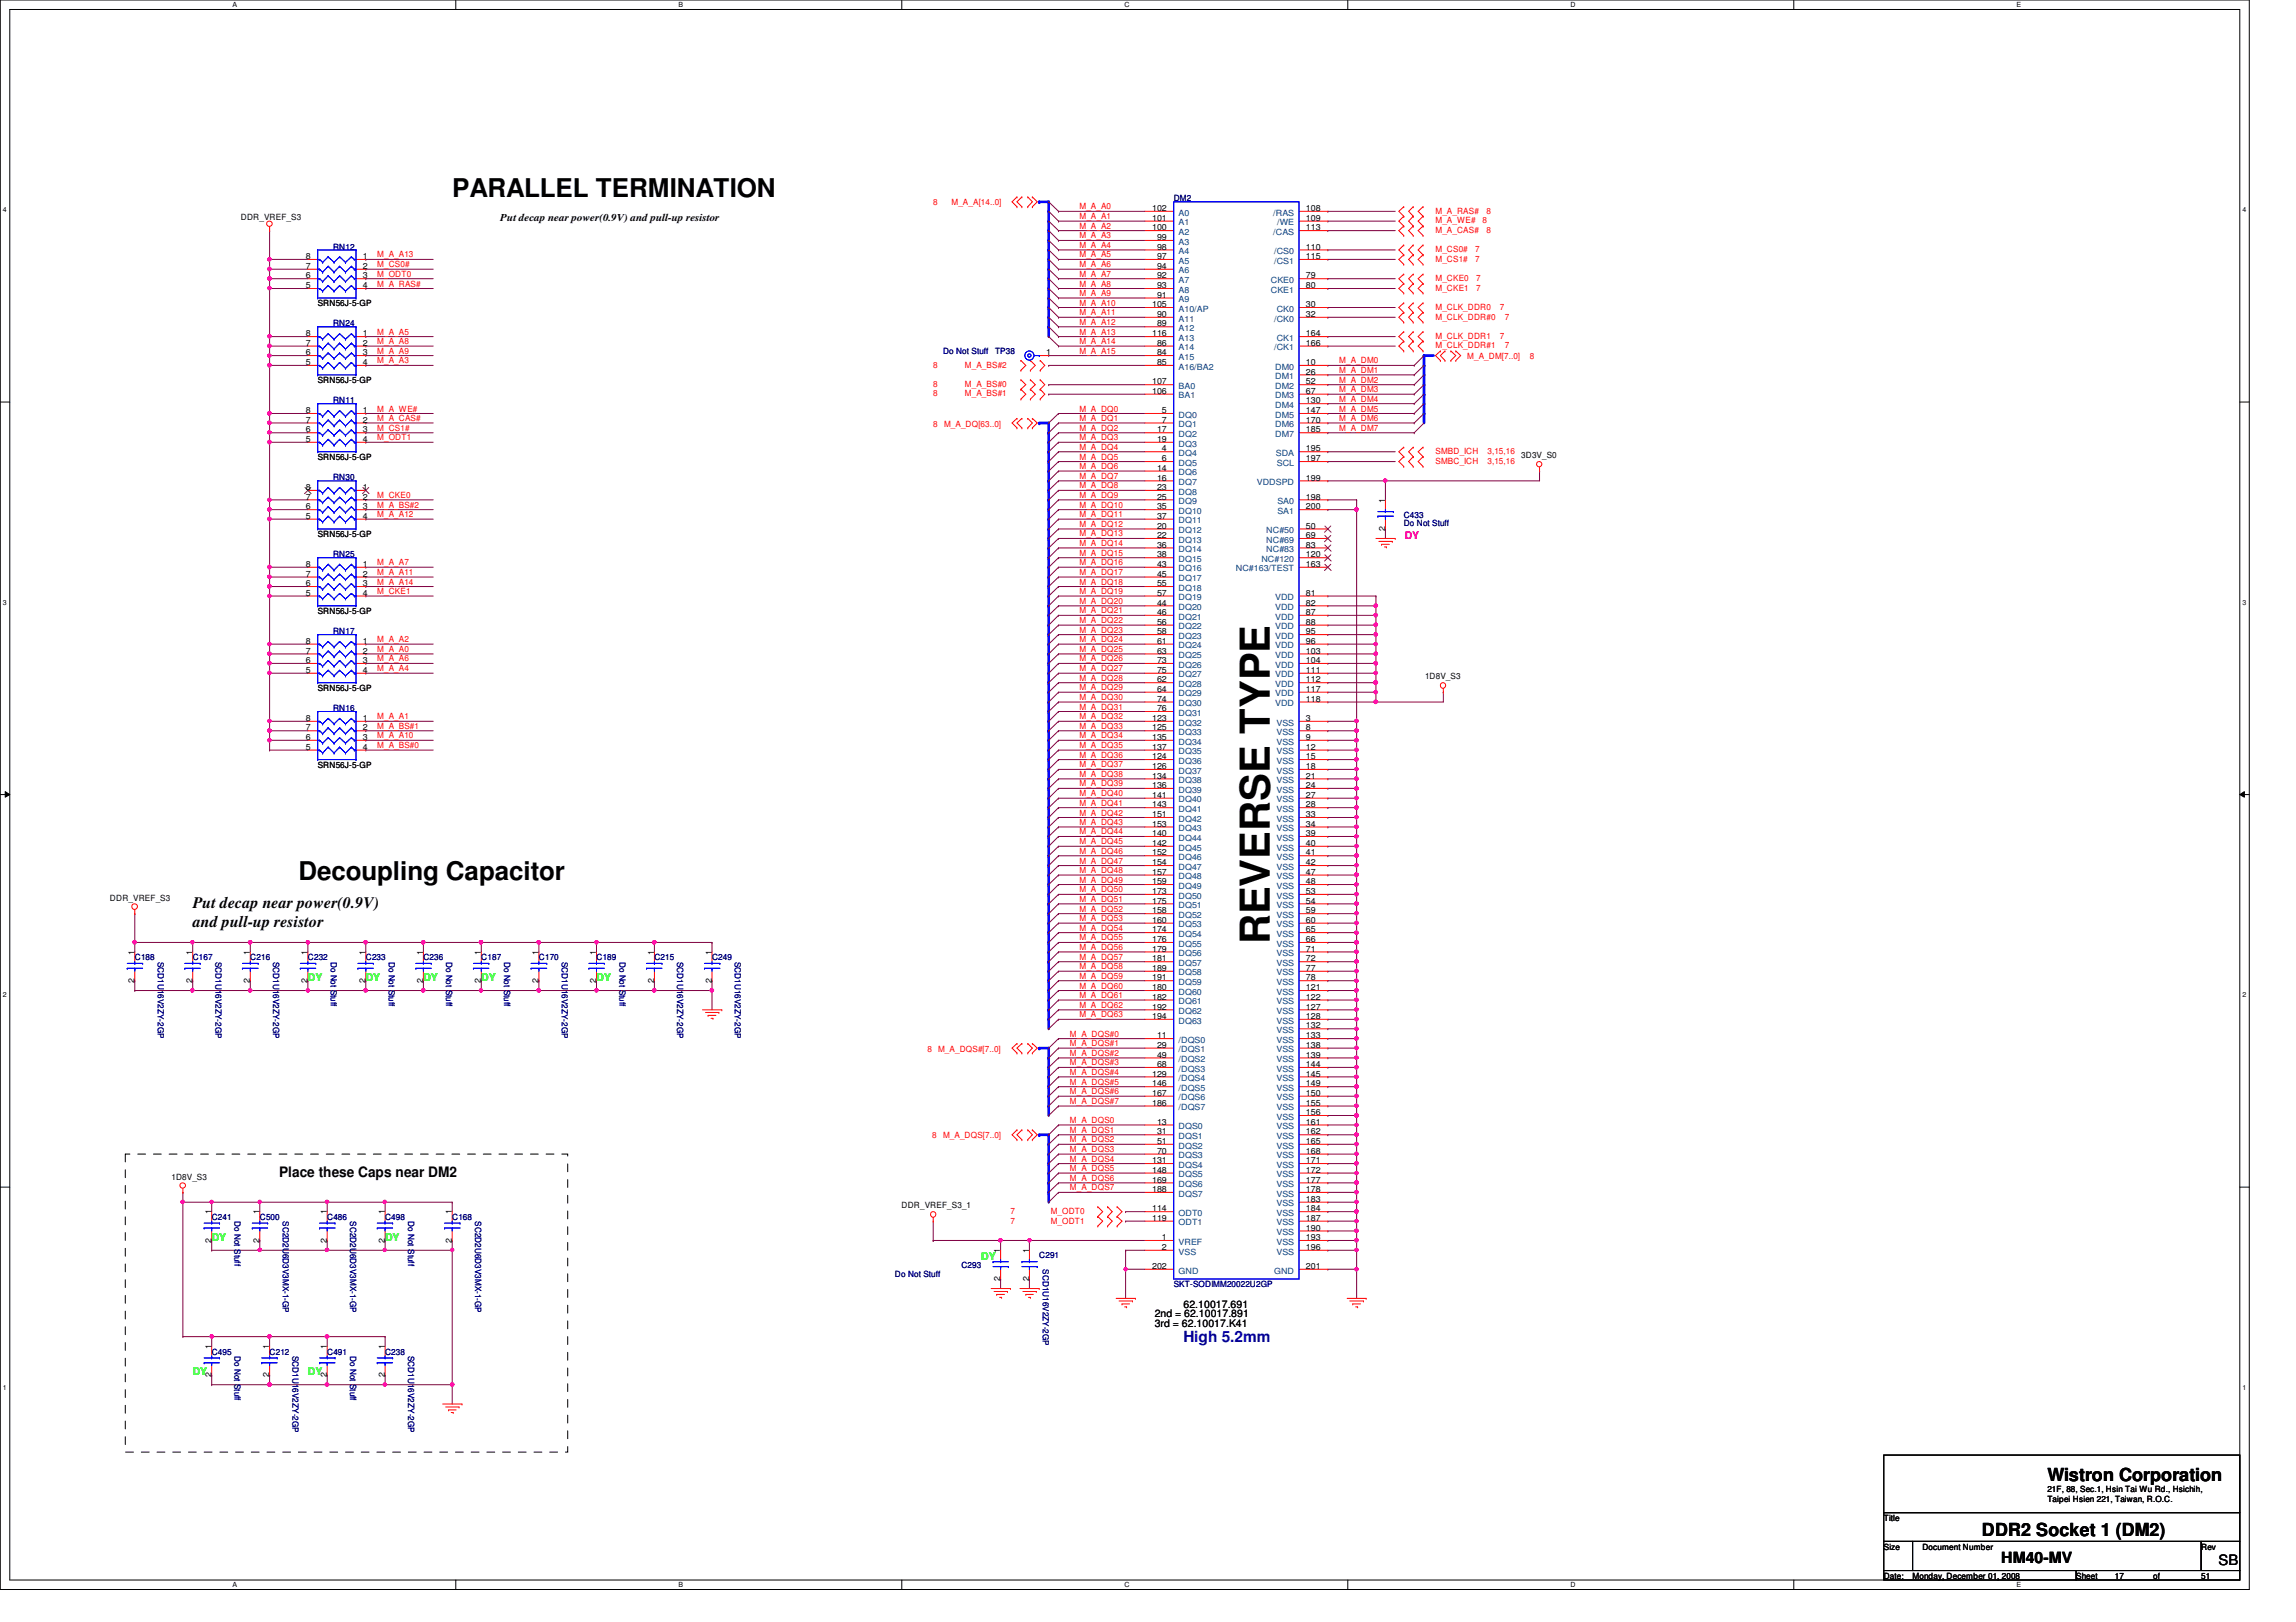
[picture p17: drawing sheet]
<svg xmlns="http://www.w3.org/2000/svg" width="297mm" height="210mm" viewBox="0 0 297 210" stroke-linecap="round" stroke-linejoin="round" font-family="sans-serif">
<defs><g id="words">
<text font-size="5.3" x="164.3" y="122.2" transform="rotate(-90 164.3 122.2)">REVERSE TYPE</text>
<g font-size="3.3">
<text x="58.5" y="25.5">PARALLEL TERMINATION</text>
<text x="38.6" y="113.9">Decoupling Capacitor</text>
</g>
<g font-size="2.3">
<text x="264.9" y="191.7">Wistron Corporation</text>
<text x="256.4" y="198.8">DDR2 Socket 1 (DM2)</text>
</g>
<g font-size="2.1">
<text x="24.9" y="117.6">Put decap near power(0.9V)</text>
<text x="24.9" y="119.9">and pull-up resistor</text>
</g>
<text font-size="2" fill="#0000a0" x="153.1" y="173.6">High 5.2mm</text>
<text font-size="2" x="258.9" y="202.2">HM40-MV</text>
<g font-size="1.9">
<text x="36.1" y="152.3">Place these Caps near DM2</text>
<text x="287" y="202.6">SB</text>
</g>
<g font-size="1.4">
<text x="64.7" y="28.6">Put decap near power(0.9V) and pull-up resistor</text>
<text x="149.4" y="170.5">2nd = 62.10017.891</text>
<text x="149.4" y="171.7">3rd = 62.10017.K41</text>
<text x="153.1" y="169.2">62.10017.691</text>
</g>
<text font-size="1.4" fill="#f0f" x="181.7" y="69.7">DY</text>
<g font-size="1.4" fill="#0f0">
<text x="39.8" y="127">DY</text>
<text x="47.3" y="127">DY</text>
<text x="54.8" y="127">DY</text>
<text x="62.3" y="127">DY</text>
<text x="77.2" y="127">DY</text>
<text x="27.4" y="160.6">DY</text>
<text x="49.8" y="160.6">DY</text>
<text x="127" y="163.1">DY</text>
<text x="24.9" y="178">DY</text>
<text x="39.8" y="178">DY</text>
</g>
<g font-size="1.1">
<text x="31.2" y="28.4">DDR_VREF_S3</text>
<text x="149.1" y="27.3">102</text>
<text x="149.1" y="28.6">101</text>
<text x="149.1" y="29.8">100</text>
<text x="168.9" y="27.3">108</text>
<text x="168.9" y="28.6">109</text>
<text x="168.9" y="29.8">113</text>
<text x="39.6" y="34.8">7</text>
<text x="39.6" y="33.5">8</text>
<text x="46.9" y="33.5">1</text>
<text x="46.9" y="34.8">2</text>
<text x="149.7" y="31.1">99</text>
<text x="149.7" y="32.3">98</text>
<text x="149.7" y="33.5">97</text>
<text x="149.7" y="34.8">94</text>
<text x="168.9" y="32.3">110</text>
<text x="168.9" y="33.5">115</text>
<text x="39.6" y="37.3">5</text>
<text x="39.6" y="36">6</text>
<text x="41.1" y="39.6">SRN56J-5-GP</text>
<text x="46.9" y="36">3</text>
<text x="46.9" y="37.3">4</text>
<text x="149.1" y="39.8">105</text>
<text x="149.7" y="36">92</text>
<text x="149.7" y="37.3">93</text>
<text x="149.7" y="38.5">91</text>
<text x="149.7" y="41">90</text>
<text x="168.9" y="36">79</text>
<text x="168.9" y="37.3">80</text>
<text x="168.9" y="39.8">30</text>
<text x="168.9" y="41">32</text>
<text x="39.6" y="47.2">5</text>
<text x="39.6" y="46">6</text>
<text x="39.6" y="44.7">7</text>
<text x="39.6" y="43.5">8</text>
<text x="46.9" y="43.5">1</text>
<text x="46.9" y="44.7">2</text>
<text x="46.9" y="46">3</text>
<text x="46.9" y="47.2">4</text>
<text x="135.3" y="46">1</text>
<text x="149.1" y="43.5">116</text>
<text x="149.7" y="42.2">89</text>
<text x="149.7" y="44.7">86</text>
<text x="149.7" y="46">84</text>
<text x="149.7" y="47.2">85</text>
<text x="168.9" y="43.5">164</text>
<text x="168.9" y="44.7">166</text>
<text x="168.9" y="47.2">10</text>
<text x="39.6" y="53.5">8</text>
<text x="41.1" y="49.6">SRN56J-5-GP</text>
<text x="46.9" y="53.5">1</text>
<text x="149.1" y="49.7">107</text>
<text x="149.1" y="51">106</text>
<text x="150.3" y="53.5">5</text>
<text x="168.9" y="48.5">26</text>
<text x="168.9" y="49.7">52</text>
<text x="168.9" y="51">67</text>
<text x="168.9" y="52.2">130</text>
<text x="168.9" y="53.5">147</text>
<text x="39.6" y="57.2">5</text>
<text x="39.6" y="56">6</text>
<text x="39.6" y="54.7">7</text>
<text x="41.1" y="59.5">SRN56J-5-GP</text>
<text x="46.9" y="54.7">2</text>
<text x="46.9" y="56">3</text>
<text x="46.9" y="57.2">4</text>
<text x="149.7" y="56">17</text>
<text x="149.7" y="57.2">19</text>
<text x="150.3" y="54.7">7</text>
<text x="150.3" y="58.4">4</text>
<text x="150.3" y="59.7">6</text>
<text x="168.9" y="54.7">170</text>
<text x="168.9" y="56">185</text>
<text x="168.9" y="58.4">195</text>
<text x="168.9" y="59.7">197</text>
<text x="196.8" y="59.3">3D3V_S0</text>
<text x="39.6" y="65.9">6</text>
<text x="39.6" y="64.6">7</text>
<text x="39.6" y="63.4">8</text>
<text x="46.9" y="63.4">1</text>
<text x="46.9" y="64.6">2</text>
<text x="46.9" y="65.9">3</text>
<text x="149.7" y="60.9">14</text>
<text x="149.7" y="62.2">16</text>
<text x="149.7" y="63.4">23</text>
<text x="149.7" y="64.6">25</text>
<text x="149.7" y="65.9">35</text>
<text x="168.9" y="62.2">199</text>
<text x="168.9" y="64.6">198</text>
<text x="168.9" y="65.9">200</text>
<text x="179.2" y="65.1" transform="rotate(-90 179.2 65.1)">1</text>
<text x="39.6" y="67.1">5</text>
<text x="41.1" y="69.5">SRN56J-5-GP</text>
<text x="46.9" y="67.1">4</text>
<text x="149.7" y="67.1">37</text>
<text x="149.7" y="68.4">20</text>
<text x="149.7" y="69.6">22</text>
<text x="149.7" y="70.9">36</text>
<text x="168.9" y="68.4">50</text>
<text x="168.9" y="69.6">69</text>
<text x="168.9" y="70.9">83</text>
<text x="179.2" y="68.7" transform="rotate(-90 179.2 68.7)">2</text>
<text x="39.6" y="77.1">5</text>
<text x="39.6" y="75.9">6</text>
<text x="39.6" y="74.6">7</text>
<text x="39.6" y="73.4">8</text>
<text x="46.9" y="73.4">1</text>
<text x="46.9" y="74.6">2</text>
<text x="46.9" y="75.9">3</text>
<text x="46.9" y="77.1">4</text>
<text x="149.7" y="72.1">38</text>
<text x="149.7" y="73.4">43</text>
<text x="149.7" y="74.6">45</text>
<text x="149.7" y="75.9">55</text>
<text x="149.7" y="77.1">57</text>
<text x="168.9" y="72.1">120</text>
<text x="168.9" y="73.4">163</text>
<text x="168.9" y="77.1">81</text>
<text x="39.6" y="83.3">8</text>
<text x="41.1" y="79.5">SRN56J-5-GP</text>
<text x="46.9" y="83.3">1</text>
<text x="149.7" y="78.4">44</text>
<text x="149.7" y="79.6">46</text>
<text x="149.7" y="80.9">56</text>
<text x="149.7" y="82.1">58</text>
<text x="149.7" y="83.3">61</text>
<text x="168.9" y="78.4">82</text>
<text x="168.9" y="79.6">87</text>
<text x="168.9" y="80.9">88</text>
<text x="168.9" y="82.1">95</text>
<text x="168.9" y="83.3">96</text>
<text x="39.6" y="87.1">5</text>
<text x="39.6" y="85.8">6</text>
<text x="39.6" y="84.6">7</text>
<text x="41.1" y="89.4">SRN56J-5-GP</text>
<text x="46.9" y="84.6">2</text>
<text x="46.9" y="85.8">3</text>
<text x="46.9" y="87.1">4</text>
<text x="149.7" y="84.6">63</text>
<text x="149.7" y="85.8">73</text>
<text x="149.7" y="87.1">75</text>
<text x="149.7" y="88.3">62</text>
<text x="149.7" y="89.5">64</text>
<text x="168.9" y="84.6">103</text>
<text x="168.9" y="85.8">104</text>
<text x="168.9" y="87.1">111</text>
<text x="168.9" y="88.3">112</text>
<text x="168.9" y="89.5">117</text>
<text x="184.4" y="87.9">1D8V_S3</text>
<text x="39.6" y="95.8">6</text>
<text x="39.6" y="94.5">7</text>
<text x="39.6" y="93.3">8</text>
<text x="46.9" y="93.3">1</text>
<text x="46.9" y="94.5">2</text>
<text x="46.9" y="95.8">3</text>
<text x="149.1" y="93.3">123</text>
<text x="149.1" y="94.5">125</text>
<text x="149.1" y="95.8">135</text>
<text x="149.7" y="90.8">74</text>
<text x="149.7" y="92">76</text>
<text x="168.9" y="93.3">3</text>
<text x="168.9" y="94.5">8</text>
<text x="168.9" y="95.8">9</text>
<text x="168.9" y="90.8">118</text>
<text x="39.6" y="97">5</text>
<text x="41.1" y="99.4">SRN56J-5-GP</text>
<text x="46.9" y="97">4</text>
<text x="149.1" y="97">137</text>
<text x="149.1" y="98.3">124</text>
<text x="149.1" y="99.5">126</text>
<text x="149.1" y="100.8">134</text>
<text x="149.1" y="102">136</text>
<text x="168.9" y="97">12</text>
<text x="168.9" y="98.3">15</text>
<text x="168.9" y="99.5">18</text>
<text x="168.9" y="100.8">21</text>
<text x="168.9" y="102">24</text>
<text x="149.1" y="103.3">141</text>
<text x="149.1" y="104.5">143</text>
<text x="149.1" y="105.7">151</text>
<text x="149.1" y="107">153</text>
<text x="168.9" y="103.3">27</text>
<text x="168.9" y="104.5">28</text>
<text x="168.9" y="105.7">33</text>
<text x="168.9" y="107">34</text>
<text x="149.1" y="108.2">140</text>
<text x="149.1" y="109.5">142</text>
<text x="149.1" y="110.7">152</text>
<text x="149.1" y="112">154</text>
<text x="149.1" y="113.2">157</text>
<text x="168.9" y="108.2">39</text>
<text x="168.9" y="109.5">40</text>
<text x="168.9" y="110.7">41</text>
<text x="168.9" y="112">42</text>
<text x="168.9" y="113.2">47</text>
<text x="14.2" y="116.5">DDR_VREF_S3</text>
<text x="149.1" y="114.4">159</text>
<text x="149.1" y="115.7">173</text>
<text x="149.1" y="116.9">175</text>
<text x="149.1" y="118.2">158</text>
<text x="149.1" y="119.4">160</text>
<text x="168.9" y="114.4">48</text>
<text x="168.9" y="115.7">53</text>
<text x="168.9" y="116.9">54</text>
<text x="168.9" y="118.2">59</text>
<text x="168.9" y="119.4">60</text>
<text x="17.4" y="123.6" transform="rotate(-90 17.4 123.6)">1</text>
<text x="24.9" y="123.6" transform="rotate(-90 24.9 123.6)">1</text>
<text x="32.3" y="123.6" transform="rotate(-90 32.3 123.6)">1</text>
<text x="39.8" y="123.6" transform="rotate(-90 39.8 123.6)">1</text>
<text x="47.3" y="123.6" transform="rotate(-90 47.3 123.6)">1</text>
<text x="54.7" y="123.6" transform="rotate(-90 54.7 123.6)">1</text>
<text x="62.2" y="123.6" transform="rotate(-90 62.2 123.6)">1</text>
<text x="69.7" y="123.6" transform="rotate(-90 69.7 123.6)">1</text>
<text x="77.1" y="123.6" transform="rotate(-90 77.1 123.6)">1</text>
<text x="84.6" y="123.6" transform="rotate(-90 84.6 123.6)">1</text>
<text x="92.1" y="123.6" transform="rotate(-90 92.1 123.6)">1</text>
<text x="149.1" y="120.6">174</text>
<text x="149.1" y="121.9">176</text>
<text x="149.1" y="123.1">179</text>
<text x="149.1" y="124.4">181</text>
<text x="149.1" y="125.6">189</text>
<text x="168.9" y="120.6">65</text>
<text x="168.9" y="121.9">66</text>
<text x="168.9" y="123.1">71</text>
<text x="168.9" y="124.4">72</text>
<text x="168.9" y="125.6">77</text>
<text x="17.4" y="127.2" transform="rotate(-90 17.4 127.2)">2</text>
<text x="24.9" y="127.2" transform="rotate(-90 24.9 127.2)">2</text>
<text x="32.3" y="127.2" transform="rotate(-90 32.3 127.2)">2</text>
<text x="39.8" y="127.2" transform="rotate(-90 39.8 127.2)">2</text>
<text x="47.3" y="127.2" transform="rotate(-90 47.3 127.2)">2</text>
<text x="54.7" y="127.2" transform="rotate(-90 54.7 127.2)">2</text>
<text x="62.2" y="127.2" transform="rotate(-90 62.2 127.2)">2</text>
<text x="69.7" y="127.2" transform="rotate(-90 69.7 127.2)">2</text>
<text x="77.1" y="127.2" transform="rotate(-90 77.1 127.2)">2</text>
<text x="84.6" y="127.2" transform="rotate(-90 84.6 127.2)">2</text>
<text x="92.1" y="127.2" transform="rotate(-90 92.1 127.2)">2</text>
<text x="149.1" y="126.9">191</text>
<text x="149.1" y="128.1">180</text>
<text x="149.1" y="129.4">182</text>
<text x="149.1" y="130.6">192</text>
<text x="149.1" y="131.9">194</text>
<text x="168.9" y="126.9">78</text>
<text x="168.9" y="128.1">121</text>
<text x="168.9" y="129.4">122</text>
<text x="168.9" y="130.6">127</text>
<text x="168.9" y="131.9">128</text>
<text x="149.7" y="134.4">11</text>
<text x="149.7" y="135.6">29</text>
<text x="149.7" y="136.9">49</text>
<text x="168.9" y="133.1">132</text>
<text x="168.9" y="134.4">133</text>
<text x="168.9" y="135.6">138</text>
<text x="168.9" y="136.9">139</text>
<text x="149.1" y="139.3">129</text>
<text x="149.1" y="140.6">146</text>
<text x="149.1" y="141.8">167</text>
<text x="149.1" y="143.1">186</text>
<text x="149.7" y="138.1">68</text>
<text x="168.9" y="138.1">144</text>
<text x="168.9" y="139.3">145</text>
<text x="168.9" y="140.6">149</text>
<text x="168.9" y="141.8">150</text>
<text x="168.9" y="143.1">155</text>
<text x="149.7" y="145.5">13</text>
<text x="149.7" y="146.8">31</text>
<text x="149.7" y="148">51</text>
<text x="149.7" y="149.3">70</text>
<text x="168.9" y="144.3">156</text>
<text x="168.9" y="145.5">161</text>
<text x="168.9" y="146.8">162</text>
<text x="168.9" y="148">165</text>
<text x="168.9" y="149.3">168</text>
<text x="22.2" y="152.7">1D8V_S3</text>
<text x="149.1" y="150.5">131</text>
<text x="149.1" y="151.8">148</text>
<text x="149.1" y="153">169</text>
<text x="149.1" y="154.3">188</text>
<text x="168.9" y="150.5">171</text>
<text x="168.9" y="151.8">172</text>
<text x="168.9" y="153">177</text>
<text x="168.9" y="154.3">178</text>
<text x="168.9" y="155.5">183</text>
<text x="27.3" y="160.8" transform="rotate(-90 27.3 160.8)">2</text>
<text x="27.3" y="157.1" transform="rotate(-90 27.3 157.1)">1</text>
<text x="33.6" y="160.8" transform="rotate(-90 33.6 160.8)">2</text>
<text x="33.6" y="157.1" transform="rotate(-90 33.6 157.1)">1</text>
<text x="42.3" y="160.8" transform="rotate(-90 42.3 160.8)">2</text>
<text x="42.3" y="157.1" transform="rotate(-90 42.3 157.1)">1</text>
<text x="49.8" y="160.8" transform="rotate(-90 49.8 160.8)">2</text>
<text x="49.8" y="157.1" transform="rotate(-90 49.8 157.1)">1</text>
<text x="58.5" y="160.8" transform="rotate(-90 58.5 160.8)">2</text>
<text x="58.5" y="157.1" transform="rotate(-90 58.5 157.1)">1</text>
<text x="116.6" y="156.4">DDR_VREF_S3_1</text>
<text x="149.1" y="156.8">114</text>
<text x="149.1" y="158">119</text>
<text x="150.3" y="160.5">1</text>
<text x="150.3" y="161.8">2</text>
<text x="168.9" y="156.8">184</text>
<text x="168.9" y="158">187</text>
<text x="168.9" y="159.3">190</text>
<text x="168.9" y="160.5">193</text>
<text x="168.9" y="161.8">196</text>
<text x="129.4" y="165.8" transform="rotate(-90 129.4 165.8)">2</text>
<text x="129.4" y="162.1" transform="rotate(-90 129.4 162.1)">1</text>
<text x="133.1" y="165.8" transform="rotate(-90 133.1 165.8)">2</text>
<text x="133.1" y="162.1" transform="rotate(-90 133.1 162.1)">1</text>
<text x="149.1" y="164.2">202</text>
<text x="168.9" y="164.2">201</text>
<text x="27.3" y="178.2" transform="rotate(-90 27.3 178.2)">2</text>
<text x="27.3" y="174.6" transform="rotate(-90 27.3 174.6)">1</text>
<text x="34.8" y="178.2" transform="rotate(-90 34.8 178.2)">2</text>
<text x="34.8" y="174.6" transform="rotate(-90 34.8 174.6)">1</text>
<text x="42.3" y="178.2" transform="rotate(-90 42.3 178.2)">2</text>
<text x="42.3" y="174.6" transform="rotate(-90 42.3 174.6)">1</text>
<text x="49.8" y="178.2" transform="rotate(-90 49.8 178.2)">2</text>
<text x="49.8" y="174.6" transform="rotate(-90 49.8 174.6)">1</text>
<text x="243.7" y="196.8">Title</text>
<text x="264.9" y="193.1">21F, 88, Sec.1, Hsin Tai Wu Rd., Hsichih,</text>
<text x="264.9" y="194.4">Taipei Hsien 221, Taiwan, R.O.C.</text>
<text x="243.7" y="200.5">Size</text>
<text x="248.7" y="200.5">Document Number</text>
<text x="284.8" y="200.5">Rev</text>
<text x="243.7" y="204.3">Date:</text>
<text x="247.4" y="204.3">Monday, December 01, 2008</text>
<text x="268.6" y="204.3">Sheet</text>
<text x="273.6" y="204.3">17</text>
<text x="278.5" y="204.3">of</text>
<text x="284.8" y="204.3">51</text>
</g>
<g font-size="1.1" fill="#f00">
<text x="120.7" y="26.5">8</text>
<text x="123.1" y="26.5">M_A_A[14..0]</text>
<text x="139.7" y="27.1">M_A_A0</text>
<text x="139.7" y="28.4">M_A_A1</text>
<text x="139.7" y="29.6">M_A_A2</text>
<text x="185.7" y="27.7">M_A_RAS#</text>
<text x="185.7" y="28.9">M_A_WE#</text>
<text x="191.8" y="28.9">8</text>
<text x="192.3" y="27.7">8</text>
<text x="48.8" y="35.8">M_ODT0</text>
<text x="48.8" y="33.3">M_A_A13</text>
<text x="48.8" y="34.6">M_CS0#</text>
<text x="139.7" y="30.9">M_A_A3</text>
<text x="139.7" y="32.1">M_A_A4</text>
<text x="139.7" y="33.3">M_A_A5</text>
<text x="139.7" y="34.6">M_A_A6</text>
<text x="139.7" y="35.8">M_A_A7</text>
<text x="185.7" y="30.2">M_A_CAS#</text>
<text x="185.7" y="32.6">M_CS0#</text>
<text x="185.7" y="33.9">M_CS1#</text>
<text x="190.8" y="32.6">7</text>
<text x="190.8" y="33.9">7</text>
<text x="192.3" y="30.2">8</text>
<text x="48.8" y="37.1">M_A_RAS#</text>
<text x="139.7" y="37.1">M_A_A8</text>
<text x="139.7" y="38.3">M_A_A9</text>
<text x="139.7" y="39.5">M_A_A10</text>
<text x="139.7" y="40.8">M_A_A11</text>
<text x="185.7" y="40.1">M_CLK_DDR0</text>
<text x="185.7" y="41.4">M_CLK_DDR#0</text>
<text x="185.7" y="36.4">M_CKE0</text>
<text x="185.7" y="37.6">M_CKE1</text>
<text x="191" y="36.4">7</text>
<text x="191" y="37.6">7</text>
<text x="194.1" y="40.1">7</text>
<text x="194.7" y="41.4">7</text>
<text x="48.8" y="47">M_A_A3</text>
<text x="48.8" y="44.5">M_A_A8</text>
<text x="48.8" y="43.3">M_A_A5</text>
<text x="48.8" y="45.8">M_A_A9</text>
<text x="120.7" y="47.6">8</text>
<text x="124.8" y="47.6">M_A_BS#2</text>
<text x="139.7" y="45.8">M_A_A15</text>
<text x="139.7" y="44.5">M_A_A14</text>
<text x="139.7" y="42">M_A_A12</text>
<text x="139.7" y="43.3">M_A_A13</text>
<text x="173.3" y="47">M_A_DM0</text>
<text x="185.7" y="43.9">M_CLK_DDR1</text>
<text x="185.7" y="45.1">M_CLK_DDR#1</text>
<text x="189.8" y="46.5">M_A_DM[7..0]</text>
<text x="194.1" y="43.9">7</text>
<text x="194.7" y="45.1">7</text>
<text x="197.9" y="46.5">8</text>
<text x="48.8" y="53.3">M_A_WE#</text>
<text x="120.7" y="50.1">8</text>
<text x="120.7" y="51.3">8</text>
<text x="124.8" y="50.1">M_A_BS#0</text>
<text x="124.8" y="51.3">M_A_BS#1</text>
<text x="139.7" y="53.3">M_A_DQ0</text>
<text x="173.3" y="53.3">M_A_DM5</text>
<text x="173.3" y="50.8">M_A_DM3</text>
<text x="173.3" y="49.5">M_A_DM2</text>
<text x="173.3" y="48.3">M_A_DM1</text>
<text x="173.3" y="52">M_A_DM4</text>
<text x="48.8" y="54.5">M_A_CAS#</text>
<text x="48.8" y="57">M_ODT1</text>
<text x="48.8" y="55.8">M_CS1#</text>
<text x="120.7" y="55.2">8</text>
<text x="122.1" y="55.2">M_A_DQ[63..0]</text>
<text x="139.7" y="54.5">M_A_DQ1</text>
<text x="139.7" y="55.8">M_A_DQ2</text>
<text x="139.7" y="57">M_A_DQ3</text>
<text x="139.7" y="58.2">M_A_DQ4</text>
<text x="139.7" y="59.5">M_A_DQ5</text>
<text x="173.3" y="55.8">M_A_DM7</text>
<text x="173.3" y="54.5">M_A_DM6</text>
<text x="185.7" y="58.8">SMBD_ICH</text>
<text x="192.4" y="58.8">3,15,16</text>
<text x="48.8" y="65.7">M_A_BS#2</text>
<text x="48.8" y="64.4">M_CKE0</text>
<text x="139.7" y="62">M_A_DQ7</text>
<text x="139.7" y="60.7">M_A_DQ6</text>
<text x="139.7" y="63.2">M_A_DQ8</text>
<text x="139.7" y="64.4">M_A_DQ9</text>
<text x="139.7" y="65.7">M_A_DQ10</text>
<text x="185.7" y="60">SMBC_ICH</text>
<text x="192.4" y="60">3,15,16</text>
<text x="48.8" y="66.9">M_A_A12</text>
<text x="139.7" y="66.9">M_A_DQ11</text>
<text x="139.7" y="69.4">M_A_DQ13</text>
<text x="139.7" y="70.7">M_A_DQ14</text>
<text x="139.7" y="71.9">M_A_DQ15</text>
<text x="139.7" y="68.2">M_A_DQ12</text>
<text x="48.8" y="75.6">M_A_A14</text>
<text x="48.8" y="74.4">M_A_A11</text>
<text x="48.8" y="73.2">M_A_A7</text>
<text x="48.8" y="76.9">M_CKE1</text>
<text x="139.7" y="73.2">M_A_DQ16</text>
<text x="139.7" y="74.4">M_A_DQ17</text>
<text x="139.7" y="76.9">M_A_DQ19</text>
<text x="139.7" y="75.6">M_A_DQ18</text>
<text x="48.8" y="83.1">M_A_A2</text>
<text x="139.7" y="79.4">M_A_DQ21</text>
<text x="139.7" y="80.6">M_A_DQ22</text>
<text x="139.7" y="81.9">M_A_DQ23</text>
<text x="139.7" y="78.1">M_A_DQ20</text>
<text x="139.7" y="83.1">M_A_DQ24</text>
<text x="48.8" y="86.9">M_A_A4</text>
<text x="48.8" y="84.4">M_A_A0</text>
<text x="48.8" y="85.6">M_A_A6</text>
<text x="139.7" y="88.1">M_A_DQ28</text>
<text x="139.7" y="86.9">M_A_DQ27</text>
<text x="139.7" y="84.4">M_A_DQ25</text>
<text x="139.7" y="85.6">M_A_DQ26</text>
<text x="139.7" y="89.3">M_A_DQ29</text>
<text x="48.8" y="93.1">M_A_A1</text>
<text x="48.8" y="95.5">M_A_A10</text>
<text x="48.8" y="94.3">M_A_BS#1</text>
<text x="139.7" y="91.8">M_A_DQ31</text>
<text x="139.7" y="90.6">M_A_DQ30</text>
<text x="139.7" y="93.1">M_A_DQ32</text>
<text x="139.7" y="94.3">M_A_DQ33</text>
<text x="139.7" y="95.5">M_A_DQ34</text>
<text x="48.8" y="96.8">M_A_BS#0</text>
<text x="139.7" y="96.8">M_A_DQ35</text>
<text x="139.7" y="99.3">M_A_DQ37</text>
<text x="139.7" y="100.5">M_A_DQ38</text>
<text x="139.7" y="101.8">M_A_DQ39</text>
<text x="139.7" y="98">M_A_DQ36</text>
<text x="139.7" y="108">M_A_DQ44</text>
<text x="139.7" y="106.8">M_A_DQ43</text>
<text x="139.7" y="104.3">M_A_DQ41</text>
<text x="139.7" y="103">M_A_DQ40</text>
<text x="139.7" y="105.5">M_A_DQ42</text>
<text x="139.7" y="111.8">M_A_DQ47</text>
<text x="139.7" y="110.5">M_A_DQ46</text>
<text x="139.7" y="109.3">M_A_DQ45</text>
<text x="139.7" y="113">M_A_DQ48</text>
<text x="139.7" y="114.2">M_A_DQ49</text>
<text x="139.7" y="116.7">M_A_DQ51</text>
<text x="139.7" y="115.5">M_A_DQ50</text>
<text x="139.7" y="119.2">M_A_DQ53</text>
<text x="139.7" y="118">M_A_DQ52</text>
<text x="139.7" y="120.4">M_A_DQ54</text>
<text x="139.7" y="121.7">M_A_DQ55</text>
<text x="139.7" y="125.4">M_A_DQ58</text>
<text x="139.7" y="124.2">M_A_DQ57</text>
<text x="139.7" y="122.9">M_A_DQ56</text>
<text x="139.7" y="127.9">M_A_DQ60</text>
<text x="139.7" y="131.7">M_A_DQ63</text>
<text x="139.7" y="130.4">M_A_DQ62</text>
<text x="139.7" y="129.2">M_A_DQ61</text>
<text x="139.7" y="126.7">M_A_DQ59</text>
<text x="120" y="136.1">8 M_A_DQS#[7..0]</text>
<text x="138.4" y="136.7">M_A_DQS#2</text>
<text x="138.4" y="137.9">M_A_DQS#3</text>
<text x="138.4" y="135.4">M_A_DQS#1</text>
<text x="138.4" y="134.2">M_A_DQS#0</text>
<text x="138.4" y="140.4">M_A_DQS#5</text>
<text x="138.4" y="141.6">M_A_DQS#6</text>
<text x="138.4" y="142.9">M_A_DQS#7</text>
<text x="138.4" y="139.1">M_A_DQS#4</text>
<text x="120.6" y="147.3">8</text>
<text x="122" y="147.3">M_A_DQS[7..0]</text>
<text x="138.4" y="147.8">M_A_DQS2</text>
<text x="138.4" y="146.6">M_A_DQS1</text>
<text x="138.4" y="149.1">M_A_DQS3</text>
<text x="138.4" y="145.3">M_A_DQS0</text>
<text x="138.4" y="154.1">M_A_DQS7</text>
<text x="138.4" y="151.6">M_A_DQS5</text>
<text x="138.4" y="150.3">M_A_DQS4</text>
<text x="138.4" y="152.8">M_A_DQS6</text>
<text x="130.7" y="157.1">7</text>
<text x="130.7" y="158.4">7</text>
<text x="135.9" y="157.1">M_ODT0</text>
<text x="135.9" y="158.4">M_ODT1</text>
</g>
<g font-size="1.1" fill="#000080">
<text x="151.8" y="26">DM2</text>
<text x="43.1" y="32.3">RN12</text>
<text x="43.1" y="42.2">RN24</text>
<text x="122" y="45.8">Do Not Stuff</text>
<text x="128.7" y="45.8">TP38</text>
<text x="43.1" y="52.2">RN11</text>
<text x="43.1" y="62.1">RN30</text>
<text x="181.6" y="67">C433</text>
<text x="181.6" y="68.1">Do Not Stuff</text>
<text x="43.1" y="72.1">RN25</text>
<text x="43.1" y="82.1">RN17</text>
<text x="43.1" y="92">RN16</text>
<text x="17.4" y="124.2">C188</text>
<text x="20.4" y="124.5" transform="rotate(90 20.4 124.5)">SCD1U16V2ZY-2GP</text>
<text x="24.9" y="124.2">C167</text>
<text x="27.9" y="124.5" transform="rotate(90 27.9 124.5)">SCD1U16V2ZY-2GP</text>
<text x="32.4" y="124.2">C216</text>
<text x="35.3" y="124.5" transform="rotate(90 35.3 124.5)">SCD1U16V2ZY-2GP</text>
<text x="39.8" y="124.2">C232</text>
<text x="42.8" y="124.5" transform="rotate(90 42.8 124.5)">Do Not Stuff</text>
<text x="47.3" y="124.2">C233</text>
<text x="50.3" y="124.5" transform="rotate(90 50.3 124.5)">Do Not Stuff</text>
<text x="54.8" y="124.2">C236</text>
<text x="57.7" y="124.5" transform="rotate(90 57.7 124.5)">Do Not Stuff</text>
<text x="62.3" y="124.2">C187</text>
<text x="65.2" y="124.5" transform="rotate(90 65.2 124.5)">Do Not Stuff</text>
<text x="69.7" y="124.2">C170</text>
<text x="72.7" y="124.5" transform="rotate(90 72.7 124.5)">SCD1U16V2ZY-2GP</text>
<text x="77.2" y="124.2">C189</text>
<text x="80.1" y="124.5" transform="rotate(90 80.1 124.5)">Do Not Stuff</text>
<text x="84.7" y="124.2">C215</text>
<text x="87.6" y="124.5" transform="rotate(90 87.6 124.5)">SCD1U16V2ZY-2GP</text>
<text x="92.1" y="124.2">C249</text>
<text x="95.1" y="124.5" transform="rotate(90 95.1 124.5)">SCD1U16V2ZY-2GP</text>
<text x="27.4" y="157.9">C241</text>
<text x="30.3" y="158" transform="rotate(90 30.3 158)">Do Not Stuff</text>
<text x="33.6" y="157.9">C500</text>
<text x="36.6" y="158" transform="rotate(90 36.6 158)">SC2D2U6D3V3MX-1-GP</text>
<text x="42.3" y="157.9">C486</text>
<text x="45.3" y="158" transform="rotate(90 45.3 158)">SC2D2U6D3V3MX-1-GP</text>
<text x="49.8" y="157.9">C498</text>
<text x="52.8" y="158" transform="rotate(90 52.8 158)">Do Not Stuff</text>
<text x="58.5" y="157.9">C168</text>
<text x="61.5" y="158" transform="rotate(90 61.5 158)">SC2D2U6D3V3MX-1-GP</text>
<text x="115.8" y="165.3">Do Not Stuff</text>
<text x="124.4" y="164.1">C293</text>
<text x="134.4" y="162.9">C291</text>
<text x="134.9" y="164.3" transform="rotate(90 134.9 164.3)">SCD1U16V2ZY-2GP</text>
<text x="151.8" y="166.6">SKT-SODIMM20022U2GP</text>
<text x="27.4" y="175.3">C495</text>
<text x="30.3" y="175.5" transform="rotate(90 30.3 175.5)">Do Not Stuff</text>
<text x="34.9" y="175.3">C212</text>
<text x="37.8" y="175.5" transform="rotate(90 37.8 175.5)">SCD1U16V2ZY-2GP</text>
<text x="42.3" y="175.3">C491</text>
<text x="45.3" y="175.5" transform="rotate(90 45.3 175.5)">Do Not Stuff</text>
<text x="49.8" y="175.3">C238</text>
<text x="52.8" y="175.5" transform="rotate(90 52.8 175.5)">SCD1U16V2ZY-2GP</text>
</g>
<g font-size="1.1" fill="#004080">
<text x="152.5" y="27.9">A0</text>
<text x="152.5" y="29.2">A1</text>
<text x="164.7" y="27.9">/RAS</text>
<text x="165.2" y="29.2">/WE</text>
<text x="152.5" y="30.4">A2</text>
<text x="152.5" y="31.7">A3</text>
<text x="152.5" y="32.9">A4</text>
<text x="152.5" y="34.1">A5</text>
<text x="152.5" y="35.4">A6</text>
<text x="164.7" y="30.4">/CAS</text>
<text x="164.8" y="32.9">/CS0</text>
<text x="164.8" y="34.1">/CS1</text>
<text x="152.5" y="36.6">A7</text>
<text x="152.5" y="37.9">A8</text>
<text x="152.5" y="39.1">A9</text>
<text x="152.5" y="40.3">A10/AP</text>
<text x="152.5" y="41.6">A11</text>
<text x="164.4" y="36.6">CKE0</text>
<text x="164.4" y="37.9">CKE1</text>
<text x="164.8" y="41.6">/CK0</text>
<text x="165.2" y="40.3">CK0</text>
<text x="152.5" y="42.8">A12</text>
<text x="152.5" y="44.1">A13</text>
<text x="152.5" y="45.3">A14</text>
<text x="152.5" y="46.6">A15</text>
<text x="152.5" y="47.8">A16/BA2</text>
<text x="164.8" y="45.3">/CK1</text>
<text x="165" y="47.8">DM0</text>
<text x="165.2" y="44.1">CK1</text>
<text x="152.5" y="50.3">BA0</text>
<text x="152.5" y="51.6">BA1</text>
<text x="165" y="49.1">DM1</text>
<text x="165" y="50.3">DM2</text>
<text x="165" y="51.6">DM3</text>
<text x="165" y="52.8">DM4</text>
<text x="152.5" y="54.1">DQ0</text>
<text x="152.5" y="55.3">DQ1</text>
<text x="152.5" y="56.6">DQ2</text>
<text x="152.5" y="57.8">DQ3</text>
<text x="152.5" y="59">DQ4</text>
<text x="165" y="54.1">DM5</text>
<text x="165" y="55.3">DM6</text>
<text x="165" y="56.6">DM7</text>
<text x="165.1" y="59">SDA</text>
<text x="152.5" y="60.3">DQ5</text>
<text x="152.5" y="61.5">DQ6</text>
<text x="152.5" y="62.8">DQ7</text>
<text x="152.5" y="64">DQ8</text>
<text x="152.5" y="65.2">DQ9</text>
<text x="162.6" y="62.8">VDDSPD</text>
<text x="165.2" y="60.3">SCL</text>
<text x="165.3" y="65.2">SA0</text>
<text x="152.5" y="66.5">DQ10</text>
<text x="152.5" y="67.7">DQ11</text>
<text x="152.5" y="69">DQ12</text>
<text x="152.5" y="70.2">DQ13</text>
<text x="152.5" y="71.5">DQ14</text>
<text x="163.8" y="69">NC#50</text>
<text x="163.8" y="70.2">NC#69</text>
<text x="163.8" y="71.5">NC#83</text>
<text x="165.3" y="66.5">SA1</text>
<text x="152.5" y="72.7">DQ15</text>
<text x="152.5" y="74">DQ16</text>
<text x="152.5" y="75.2">DQ17</text>
<text x="152.5" y="76.5">DQ18</text>
<text x="152.5" y="77.7">DQ19</text>
<text x="159.9" y="74">NC#163/TEST</text>
<text x="163.2" y="72.7">NC#120</text>
<text x="165" y="77.7">VDD</text>
<text x="152.5" y="79">DQ20</text>
<text x="152.5" y="80.2">DQ21</text>
<text x="152.5" y="81.4">DQ22</text>
<text x="152.5" y="82.7">DQ23</text>
<text x="152.5" y="83.9">DQ24</text>
<text x="165" y="79">VDD</text>
<text x="165" y="80.2">VDD</text>
<text x="165" y="81.4">VDD</text>
<text x="165" y="82.7">VDD</text>
<text x="165" y="83.9">VDD</text>
<text x="152.5" y="85.2">DQ25</text>
<text x="152.5" y="86.4">DQ26</text>
<text x="152.5" y="87.7">DQ27</text>
<text x="152.5" y="88.9">DQ28</text>
<text x="165" y="85.2">VDD</text>
<text x="165" y="86.4">VDD</text>
<text x="165" y="87.7">VDD</text>
<text x="165" y="88.9">VDD</text>
<text x="152.5" y="90.1">DQ29</text>
<text x="152.5" y="91.4">DQ30</text>
<text x="152.5" y="92.6">DQ31</text>
<text x="152.5" y="93.9">DQ32</text>
<text x="152.5" y="95.1">DQ33</text>
<text x="165" y="90.1">VDD</text>
<text x="165" y="91.4">VDD</text>
<text x="165.1" y="93.9">VSS</text>
<text x="165.1" y="95.1">VSS</text>
<text x="152.5" y="96.4">DQ34</text>
<text x="152.5" y="97.6">DQ35</text>
<text x="152.5" y="98.8">DQ36</text>
<text x="152.5" y="100.1">DQ37</text>
<text x="152.5" y="101.3">DQ38</text>
<text x="165.1" y="96.4">VSS</text>
<text x="165.1" y="97.6">VSS</text>
<text x="165.1" y="98.8">VSS</text>
<text x="165.1" y="100.1">VSS</text>
<text x="165.1" y="101.3">VSS</text>
<text x="152.5" y="102.6">DQ39</text>
<text x="152.5" y="103.8">DQ40</text>
<text x="152.5" y="105.1">DQ41</text>
<text x="152.5" y="106.3">DQ42</text>
<text x="152.5" y="107.6">DQ43</text>
<text x="165.1" y="102.6">VSS</text>
<text x="165.1" y="103.8">VSS</text>
<text x="165.1" y="105.1">VSS</text>
<text x="165.1" y="106.3">VSS</text>
<text x="165.1" y="107.6">VSS</text>
<text x="152.5" y="108.8">DQ44</text>
<text x="152.5" y="110.1">DQ45</text>
<text x="152.5" y="111.3">DQ46</text>
<text x="152.5" y="112.6">DQ47</text>
<text x="152.5" y="113.8">DQ48</text>
<text x="165.1" y="108.8">VSS</text>
<text x="165.1" y="110.1">VSS</text>
<text x="165.1" y="111.3">VSS</text>
<text x="165.1" y="112.6">VSS</text>
<text x="165.1" y="113.8">VSS</text>
<text x="152.5" y="115">DQ49</text>
<text x="152.5" y="116.3">DQ50</text>
<text x="152.5" y="117.5">DQ51</text>
<text x="152.5" y="118.8">DQ52</text>
<text x="165.1" y="115">VSS</text>
<text x="165.1" y="116.3">VSS</text>
<text x="165.1" y="117.5">VSS</text>
<text x="165.1" y="118.8">VSS</text>
<text x="152.5" y="120">DQ53</text>
<text x="152.5" y="121.2">DQ54</text>
<text x="152.5" y="122.5">DQ55</text>
<text x="152.5" y="123.7">DQ56</text>
<text x="152.5" y="125">DQ57</text>
<text x="165.1" y="120">VSS</text>
<text x="165.1" y="121.2">VSS</text>
<text x="165.1" y="122.5">VSS</text>
<text x="165.1" y="123.7">VSS</text>
<text x="165.1" y="125">VSS</text>
<text x="152.5" y="126.2">DQ58</text>
<text x="152.5" y="127.5">DQ59</text>
<text x="152.5" y="128.7">DQ60</text>
<text x="152.5" y="130">DQ61</text>
<text x="152.5" y="131.2">DQ62</text>
<text x="165.1" y="126.2">VSS</text>
<text x="165.1" y="127.5">VSS</text>
<text x="165.1" y="128.7">VSS</text>
<text x="165.1" y="130">VSS</text>
<text x="165.1" y="131.2">VSS</text>
<text x="152.5" y="132.5">DQ63</text>
<text x="152.5" y="135">/DQS0</text>
<text x="152.5" y="136.2">/DQS1</text>
<text x="152.5" y="137.5">/DQS2</text>
<text x="165.1" y="132.5">VSS</text>
<text x="165.1" y="133.7">VSS</text>
<text x="165.1" y="135">VSS</text>
<text x="165.1" y="136.2">VSS</text>
<text x="165.1" y="137.5">VSS</text>
<text x="152.5" y="138.7">/DQS3</text>
<text x="152.5" y="139.9">/DQS4</text>
<text x="152.5" y="141.2">/DQS5</text>
<text x="152.5" y="142.4">/DQS6</text>
<text x="152.5" y="143.7">/DQS7</text>
<text x="165.1" y="138.7">VSS</text>
<text x="165.1" y="139.9">VSS</text>
<text x="165.1" y="141.2">VSS</text>
<text x="165.1" y="142.4">VSS</text>
<text x="165.1" y="143.7">VSS</text>
<text x="152.5" y="146.1">DQS0</text>
<text x="152.5" y="147.4">DQS1</text>
<text x="152.5" y="148.6">DQS2</text>
<text x="152.5" y="149.9">DQS3</text>
<text x="165.1" y="144.9">VSS</text>
<text x="165.1" y="146.1">VSS</text>
<text x="165.1" y="147.4">VSS</text>
<text x="165.1" y="148.6">VSS</text>
<text x="165.1" y="149.9">VSS</text>
<text x="152.5" y="151.1">DQS4</text>
<text x="152.5" y="152.4">DQS5</text>
<text x="152.5" y="153.6">DQS6</text>
<text x="152.5" y="154.9">DQS7</text>
<text x="165.1" y="151.1">VSS</text>
<text x="165.1" y="152.4">VSS</text>
<text x="165.1" y="153.6">VSS</text>
<text x="165.1" y="154.9">VSS</text>
<text x="152.5" y="157.4">ODT0</text>
<text x="152.5" y="158.6">ODT1</text>
<text x="152.5" y="161.1">VREF</text>
<text x="165.1" y="156.1">VSS</text>
<text x="165.1" y="157.4">VSS</text>
<text x="165.1" y="158.6">VSS</text>
<text x="165.1" y="159.9">VSS</text>
<text x="165.1" y="161.1">VSS</text>
<text x="152.5" y="162.3">VSS</text>
<text x="152.5" y="164.8">GND</text>
<text x="164.8" y="164.8">GND</text>
<text x="165.1" y="162.3">VSS</text>
</g>
<g font-size=".9">
<text x="30.1" y=".9">A</text>
<text x="87.8" y=".9">B</text>
<text x="145.5" y=".9">C</text>
<text x="203.2" y=".9">D</text>
<text x="260.9" y=".9">E</text>
<text x=".4" y="27.4">4</text>
<text x="290.1" y="27.4">4</text>
<text x=".4" y="78.2">3</text>
<text x="290.1" y="78.2">3</text>
<text x=".4" y="129">2</text>
<text x="290.1" y="129">2</text>
<text x=".4" y="179.8">1</text>
<text x="290.1" y="179.8">1</text>
<text x="30.1" y="205.4">A</text>
<text x="87.8" y="205.4">B</text>
<text x="145.5" y="205.4">C</text>
<text x="203.2" y="205.4">D</text>
<text x="260.9" y="205.4">E</text>
</g>
</g></defs>
<path d="M0 0h291v205.7h-291zM1.3 1.2h288.5v203.3h-288.5z" fill="none" stroke="#000" stroke-width=".13"/>
<g fill="#fff">
<path d="M30.1 .1h.5v1h-.5z"/>
<path d="M30.1 204.6h.5v1h-.5z"/>
</g>
<path d="M59 0v1.2M59 204.5v1.2" fill="none" stroke="#000" stroke-width=".13"/>
<g fill="#fff">
<path d="M87.8 .1h.6v1h-.6z"/>
<path d="M87.8 204.6h.6v1h-.6z"/>
</g>
<path d="M116.7 0v1.2M116.7 204.5v1.2" fill="none" stroke="#000" stroke-width=".13"/>
<g fill="#fff">
<path d="M145.5 .1h.6v1h-.6z"/>
<path d="M145.5 204.6h.6v1h-.6z"/>
</g>
<path d="M174.4 0v1.2M174.4 204.5v1.2" fill="none" stroke="#000" stroke-width=".13"/>
<g fill="#fff">
<path d="M203.2 .1h.6v1h-.6z"/>
<path d="M203.2 204.6h.6v1h-.6z"/>
</g>
<path d="M232.1 0v1.2M232.1 204.5v1.2" fill="none" stroke="#000" stroke-width=".13"/>
<g fill="#fff">
<path d="M260.9 .1h.6v1h-.6z"/>
<path d="M260.9 204.6h.6v1h-.6z"/>
<path d="M.4 26.6h.5v1h-.5z"/>
<path d="M290.1 26.6h.5v1h-.5z"/>
<path d="M.4 77.4h.5v1h-.5z"/>
<path d="M290.1 77.4h.5v1h-.5z"/>
</g>
<path d="M0 52h1.3M289.8 52h1.2" fill="none" stroke="#000" stroke-width=".13"/>
<g fill="#fff">
<path d="M.4 128.2h.5v1h-.5z"/>
<path d="M290.1 128.2h.5v1h-.5z"/>
</g>
<path d="M0 102.8h1.3M.7 102.4l.6 .4-.6 .4zM289.8 102.8l.6-.4v.8zM289.8 102.8h1.2" fill="none" stroke="#000" stroke-width=".13"/>
<path d="M.7 102.4l.6 .4-.6 .4zM289.8 102.8l.6-.4v.8z" fill="#000"/>
<g fill="#fff">
<path d="M.4 179h.5v1h-.5z"/>
<path d="M290.1 179h.5v1h-.5z"/>
</g>
<path d="M0 153.6h1.3M289.8 153.6h1.2" fill="none" stroke="#000" stroke-width=".13"/>
<path d="M17.4 122h.1M17.4 122h7.5M39.8 126.9h.1M39.8 126.9v1.3" fill="none" stroke="#800040" stroke-width=".13"/>
<path d="M17.2 121.8h.4v.1v.2l-.2 .1-.2-.1z" fill-rule="evenodd" fill="#f0f"/>
<path d="M17.2 121.8h.4v.1v.2l-.2 .1-.2-.1z" fill="none" stroke="#f0f" stroke-width=".13"/>
<path d="M54.8 128.2h.1M54.8 128.2h7.5M69.7 126.9h.1M69.7 126.9v1.3" fill="none" stroke="#800040" stroke-width=".13"/>
<path d="M62.1 128h.3v.1v.2l-.2 .1-.1-.1z" fill-rule="evenodd" fill="#f0f"/>
<path d="M62.1 128h.3v.1v.2l-.2 .1-.1-.1z" fill="none" stroke="#f0f" stroke-width=".13"/>
<path d="M54.6 128h.3l.1 .1-.1 .2-.2 .1-.1-.1z" fill-rule="evenodd" fill="#f0f"/>
<path d="M54.6 128h.3l.1 .1-.1 .2-.2 .1-.1-.1z" fill="none" stroke="#f0f" stroke-width=".13"/>
<path d="M24.9 128.2h.1M24.9 128.2h7.5" fill="none" stroke="#800040" stroke-width=".13"/>
<path d="M32.2 128h.3l.1 .1-.1 .2-.2 .1-.1-.1z" fill-rule="evenodd" fill="#f0f"/>
<path d="M32.2 128h.3l.1 .1-.1 .2-.2 .1-.1-.1z" fill="none" stroke="#f0f" stroke-width=".13"/>
<path d="M24.7 128h.3l.1 .1-.1 .2-.1 .1-.2-.1z" fill-rule="evenodd" fill="#f0f"/>
<path d="M24.7 128h.3l.1 .1-.1 .2-.1 .1-.2-.1z" fill="none" stroke="#f0f" stroke-width=".13"/>
<path d="M62.3 128.2h.1M62.3 128.2h7.4" fill="none" stroke="#800040" stroke-width=".13"/>
<path d="M69.5 128h.4v.1v.2l-.2 .1-.2-.1z" fill-rule="evenodd" fill="#f0f"/>
<path d="M69.5 128h.4v.1v.2l-.2 .1-.2-.1z" fill="none" stroke="#f0f" stroke-width=".13"/>
<path d="M24.9 126.9h.1M24.9 126.9v1.3M32.4 128.2h.1M32.4 128.2h7.4M39.8 122h.1M39.8 122h7.5" fill="none" stroke="#800040" stroke-width=".13"/>
<path d="M47.1 121.8h.4v.1v.2l-.2 .1-.2-.1z" fill-rule="evenodd" fill="#f0f"/>
<path d="M47.1 121.8h.4v.1v.2l-.2 .1-.2-.1z" fill="none" stroke="#f0f" stroke-width=".13"/>
<path d="M39.7 121.8h.3v.1v.2l-.2 .1-.1-.1z" fill-rule="evenodd" fill="#f0f"/>
<path d="M39.7 121.8h.3v.1v.2l-.2 .1-.1-.1z" fill="none" stroke="#f0f" stroke-width=".13"/>
<path d="M39.8 128.2h.1M39.8 128.2h7.5" fill="none" stroke="#800040" stroke-width=".13"/>
<path d="M47.1 128h.4v.1v.2l-.2 .1-.2-.1z" fill-rule="evenodd" fill="#f0f"/>
<path d="M47.1 128h.4v.1v.2l-.2 .1-.2-.1z" fill="none" stroke="#f0f" stroke-width=".13"/>
<path d="M39.7 128h.3v.1v.2l-.2 .1-.1-.1z" fill-rule="evenodd" fill="#f0f"/>
<path d="M39.7 128h.3v.1v.2l-.2 .1-.1-.1z" fill="none" stroke="#f0f" stroke-width=".13"/>
<path d="M24.9 122h.1M24.9 122v1.2M24.9 122h7.5M47.3 122h.1M47.3 122v1.2M62.3 126.9h.1M62.3 122h.1M62.3 122v1.2M62.3 126.9v1.3" fill="none" stroke="#800040" stroke-width=".13"/>
<path d="M32.2 121.8h.3l.1 .1-.1 .2-.2 .1-.1-.1z" fill-rule="evenodd" fill="#f0f"/>
<path d="M32.2 121.8h.3l.1 .1-.1 .2-.2 .1-.1-.1z" fill="none" stroke="#f0f" stroke-width=".13"/>
<path d="M24.7 121.8h.3l.1 .1-.1 .2-.1 .1-.2-.1z" fill-rule="evenodd" fill="#f0f"/>
<path d="M24.7 121.8h.3l.1 .1-.1 .2-.1 .1-.2-.1z" fill="none" stroke="#f0f" stroke-width=".13"/>
<path d="M32.4 122h.1M32.4 122h7.4M32.4 122v1.2M47.3 122h.1M47.3 122h7.5M69.7 122h.1M69.7 122h7.5M69.7 122v1.2" fill="none" stroke="#800040" stroke-width=".13"/>
<path d="M69.5 121.8h.4v.1v.2l-.2 .1-.2-.1z" fill-rule="evenodd" fill="#f0f"/>
<path d="M69.5 121.8h.4v.1v.2l-.2 .1-.2-.1z" fill="none" stroke="#f0f" stroke-width=".13"/>
<g fill="none" stroke="#800040" stroke-width=".13">
<path d="M17.4 126.9h.1M17.4 122h.1M17.4 128.2h.1M17.4 122v1.2M17.4 126.9v1.3M17.4 128.2h7.5M32.4 126.9h.1M32.4 126.9v1.3M39.8 122h.1M39.8 122v1.2M47.3 126.9h.1M47.3 128.2h.1"/>
<path d="M47.3 126.9v1.3M54.8 122h.1M54.8 126.9h.1M54.8 126.9v1.3h-7.5M54.8 122v1.2M54.8 122h7.5M69.7 128.2h.1M69.7 128.2h7.5"/>
</g>
<path d="M62.1 121.8h.3v.1v.2l-.2 .1-.1-.1z" fill-rule="evenodd" fill="#f0f"/>
<path d="M62.1 121.8h.3v.1v.2l-.2 .1-.1-.1z" fill="none" stroke="#f0f" stroke-width=".13"/>
<path d="M54.6 121.8h.3l.1 .1-.1 .2-.2 .1-.1-.1z" fill-rule="evenodd" fill="#f0f"/>
<path d="M54.6 121.8h.3l.1 .1-.1 .2-.2 .1-.1-.1z" fill="none" stroke="#f0f" stroke-width=".13"/>
<path d="M62.3 122h.1M62.3 122h7.4" fill="none" stroke="#800040" stroke-width=".13"/>
<path d="M62.1 121.8h.3v.1v.2l-.2 .1-.1-.1z" fill-rule="evenodd" fill="#f0f"/>
<path d="M62.1 121.8h.3v.1v.2l-.2 .1-.1-.1z" fill="none" stroke="#f0f" stroke-width=".13"/>
<path d="M77.2 122h.1M77.2 122h14.9M84.7 122h.1M92.1 128.2h.1M92.1 128.2v2.5" fill="none" stroke="#800040" stroke-width=".13"/>
<path d="M84.5 121.8h.3l.1 .1-.1 .2-.2 .1-.1-.1z" fill-rule="evenodd" fill="#f0f"/>
<path d="M84.5 121.8h.3l.1 .1-.1 .2-.2 .1-.1-.1z" fill="none" stroke="#f0f" stroke-width=".13"/>
<path d="M77 121.8h.3l.1 .1-.1 .2-.1 .1-.2-.1z" fill-rule="evenodd" fill="#f0f"/>
<path d="M77 121.8h.3l.1 .1-.1 .2-.1 .1-.2-.1z" fill="none" stroke="#f0f" stroke-width=".13"/>
<path d="M84.7 122h.1M84.7 128.2h.1M84.7 122v1.2M84.7 128.2h7.4M92.1 122h.1M92.1 122v1.2" fill="none" stroke="#800040" stroke-width=".13"/>
<path d="M91.9 128h.3l.1 .1-.1 .2-.1 .1-.2-.1z" fill-rule="evenodd" fill="#f0f"/>
<path d="M91.9 128h.3l.1 .1-.1 .2-.1 .1-.2-.1z" fill="none" stroke="#f0f" stroke-width=".13"/>
<path d="M77.2 128.2h.1M77.2 128.2h7.5" fill="none" stroke="#800040" stroke-width=".13"/>
<path d="M84.5 128h.3l.1 .1-.1 .2-.2 .1-.1-.1z" fill-rule="evenodd" fill="#f0f"/>
<path d="M84.5 128h.3l.1 .1-.1 .2-.2 .1-.1-.1z" fill="none" stroke="#f0f" stroke-width=".13"/>
<path d="M77 128h.3l.1 .1-.1 .2-.1 .1-.2-.1z" fill-rule="evenodd" fill="#f0f"/>
<path d="M77 128h.3l.1 .1-.1 .2-.1 .1-.2-.1z" fill="none" stroke="#f0f" stroke-width=".13"/>
<path d="M17.4 118.2h.1M17.4 118.2v3.8M77.2 122h.1M77.2 126.9h.1M77.2 122v1.2M77.2 126.9v1.3M84.7 126.9h.1M84.7 126.9v1.3M92.1 126.9h.1M92.1 126.9v1.3M23.7 155.6h.1M23.7 155.6v17.4" fill="none" stroke="#800040" stroke-width=".13"/>
<path d="M23.5 155.4h.3l.1 .1-.1 .2h-.2h-.1z" fill-rule="evenodd" fill="#f0f"/>
<path d="M23.5 155.4h.3l.1 .1-.1 .2h-.2h-.1z" fill="none" stroke="#f0f" stroke-width=".13"/>
<path d="M27.4 173h.1M27.4 173h7.5M49.8 173h.1M49.8 173v1.2" fill="none" stroke="#800040" stroke-width=".13"/>
<path d="M27.2 172.8h.3l.1 .1-.1 .2-.1 .1-.2-.1z" fill-rule="evenodd" fill="#f0f"/>
<path d="M27.2 172.8h.3l.1 .1-.1 .2-.1 .1-.2-.1z" fill="none" stroke="#f0f" stroke-width=".13"/>
<path d="M27.4 155.6h.1M27.4 155.6v1.2M33.6 155.6h.1M33.6 155.6v1.2M34.9 173h.1M34.9 173v1.2M34.9 173h14.9M42.3 173h.1M42.3 173v1.2" fill="none" stroke="#800040" stroke-width=".13"/>
<path d="M42.1 172.8h.4v.1v.2l-.2 .1-.2-.1z" fill-rule="evenodd" fill="#f0f"/>
<path d="M42.1 172.8h.4v.1v.2l-.2 .1-.2-.1z" fill="none" stroke="#f0f" stroke-width=".13"/>
<path d="M34.7 172.8h.3l.1 .1-.1 .2-.2 .1-.1-.1z" fill-rule="evenodd" fill="#f0f"/>
<path d="M34.7 172.8h.3l.1 .1-.1 .2-.2 .1-.1-.1z" fill="none" stroke="#f0f" stroke-width=".13"/>
<path d="M27.4 155.6h.1M27.4 155.6h6.2M27.4 173h.1M27.4 173v1.2M34.9 179.2h.1M34.9 179.2h7.4" fill="none" stroke="#800040" stroke-width=".13"/>
<path d="M42.1 179h.4v.2v.1l-.2 .1-.2-.1z" fill-rule="evenodd" fill="#f0f"/>
<path d="M42.1 179h.4v.2v.1l-.2 .1-.2-.1z" fill="none" stroke="#f0f" stroke-width=".13"/>
<path d="M34.7 179h.3l.1 .2-.1 .1-.2 .1-.1-.1z" fill-rule="evenodd" fill="#f0f"/>
<path d="M34.7 179h.3l.1 .2-.1 .1-.2 .1-.1-.1z" fill="none" stroke="#f0f" stroke-width=".13"/>
<path d="M27.4 161.8h.1M27.4 161.8h6.2M42.3 178h.1M42.3 178v1.2" fill="none" stroke="#800040" stroke-width=".13"/>
<path d="M33.5 161.6h.2l.1 .2-.1 .1-.1 .1-.1-.1z" fill-rule="evenodd" fill="#f0f"/>
<path d="M33.5 161.6h.2l.1 .2-.1 .1-.1 .1-.1-.1z" fill="none" stroke="#f0f" stroke-width=".13"/>
<g fill="none" stroke="#800040" stroke-width=".13">
<path d="M23.7 155.6h.1M23.7 155.6h3.7M27.4 178h.1M27.4 179.2h.1M27.4 160.5h.1M27.4 160.5v1.3M27.4 178v1.2M33.6 160.5h.1M33.6 160.5v1.3M34.9 178h.1M34.9 178v1.2h-7.5M49.8 178h.1"/>
<path d="M49.8 178v1.2"/>
</g>
<path d="M27.2 155.4h.3l.1 .1-.1 .2h-.1h-.2z" fill-rule="evenodd" fill="#f0f"/>
<path d="M27.2 155.4h.3l.1 .1-.1 .2h-.1h-.2z" fill="none" stroke="#f0f" stroke-width=".13"/>
<path d="M33.6 155.6h.1M33.6 155.6h8.7" fill="none" stroke="#800040" stroke-width=".13"/>
<path d="M42.1 155.4h.4v.1v.2h-.2h-.2z" fill-rule="evenodd" fill="#f0f"/>
<path d="M42.1 155.4h.4v.1v.2h-.2h-.2z" fill="none" stroke="#f0f" stroke-width=".13"/>
<path d="M33.5 155.4h.2l.1 .1-.1 .2h-.1h-.1z" fill-rule="evenodd" fill="#f0f"/>
<path d="M33.5 155.4h.2l.1 .1-.1 .2h-.1h-.1z" fill="none" stroke="#f0f" stroke-width=".13"/>
<path d="M42.3 155.6h.1M42.3 155.6v1.2M42.3 155.6h16.2M49.8 155.6h.1M49.8 155.6v1.2M58.5 155.6h.1M58.5 155.6v1.2M42.3 160.5h.1M42.3 160.5v1.3M49.8 160.5h.1M49.8 160.5v1.3" fill="none" stroke="#800040" stroke-width=".13"/>
<path d="M49.6 155.4h.3l.1 .1-.1 .2h-.1h-.2z" fill-rule="evenodd" fill="#f0f"/>
<path d="M49.6 155.4h.3l.1 .1-.1 .2h-.1h-.2z" fill="none" stroke="#f0f" stroke-width=".13"/>
<path d="M58.5 161.8h.1M58.5 161.8v17.4" fill="none" stroke="#800040" stroke-width=".13"/>
<path d="M58.3 161.6h.3l.1 .2-.1 .1-.1 .1-.2-.1z" fill-rule="evenodd" fill="#f0f"/>
<path d="M58.3 161.6h.3l.1 .2-.1 .1-.1 .1-.2-.1z" fill="none" stroke="#f0f" stroke-width=".13"/>
<path d="M33.6 161.8h.1M33.6 161.8h8.7" fill="none" stroke="#800040" stroke-width=".13"/>
<path d="M33.5 161.6h.2l.1 .2-.1 .1-.1 .1-.1-.1z" fill-rule="evenodd" fill="#f0f"/>
<path d="M33.5 161.6h.2l.1 .2-.1 .1-.1 .1-.1-.1z" fill="none" stroke="#f0f" stroke-width=".13"/>
<path d="M49.8 161.8h.1M49.8 161.8h8.7" fill="none" stroke="#800040" stroke-width=".13"/>
<path d="M49.6 161.6h.3l.1 .2-.1 .1-.1 .1-.2-.1z" fill-rule="evenodd" fill="#f0f"/>
<path d="M49.6 161.6h.3l.1 .2-.1 .1-.1 .1-.2-.1z" fill="none" stroke="#f0f" stroke-width=".13"/>
<path d="M42.3 161.8h.1M42.3 161.8h7.5" fill="none" stroke="#800040" stroke-width=".13"/>
<path d="M42.1 161.6h.4v.2v.1l-.2 .1-.2-.1z" fill-rule="evenodd" fill="#f0f"/>
<path d="M42.1 161.6h.4v.2v.1l-.2 .1-.2-.1z" fill="none" stroke="#f0f" stroke-width=".13"/>
<path d="M58.5 179.2h.1M58.5 179.2v2.5" fill="none" stroke="#800040" stroke-width=".13"/>
<path d="M58.3 179h.3l.1 .2-.1 .1-.1 .1-.2-.1z" fill-rule="evenodd" fill="#f0f"/>
<path d="M58.3 179h.3l.1 .2-.1 .1-.1 .1-.2-.1z" fill="none" stroke="#f0f" stroke-width=".13"/>
<path d="M49.8 179.2h.1M49.8 179.2h8.7" fill="none" stroke="#800040" stroke-width=".13"/>
<path d="M58.3 179h.3l.1 .2-.1 .1-.1 .1-.2-.1z" fill-rule="evenodd" fill="#f0f"/>
<path d="M58.3 179h.3l.1 .2-.1 .1-.1 .1-.2-.1z" fill="none" stroke="#f0f" stroke-width=".13"/>
<path d="M49.6 179h.3l.1 .2-.1 .1-.1 .1-.2-.1z" fill-rule="evenodd" fill="#f0f"/>
<path d="M49.6 179h.3l.1 .2-.1 .1-.1 .1-.2-.1z" fill="none" stroke="#f0f" stroke-width=".13"/>
<path d="M23.7 154.3h.1M23.7 154.3v1.3M23.7 173h.1M23.7 173h3.7M42.3 179.2h.1M42.3 179.2h7.5M58.5 160.5h.1M58.5 160.5v1.3" fill="none" stroke="#800040" stroke-width=".13"/>
<path d="M135.7 138.1v1.3" fill="none" stroke="#00f" stroke-width=".34"/>
<circle cx="135.7" cy="138.1" r=".17" fill="#00f"/>
<path d="M135.7 140.6v1.3" fill="none" stroke="#00f" stroke-width=".34"/>
<circle cx="135.7" cy="140.6" r=".17" fill="#00f"/>
<path d="M135.7 136.9v1.2" fill="none" stroke="#00f" stroke-width=".34"/>
<circle cx="135.7" cy="136.9" r=".17" fill="#00f"/>
<path d="M135.7 139.4v1.2" fill="none" stroke="#00f" stroke-width=".34"/>
<circle cx="135.7" cy="139.4" r=".17" fill="#00f"/>
<path d="M135.7 143.1v1.3" fill="none" stroke="#00f" stroke-width=".34"/>
<circle cx="135.7" cy="143.1" r=".17" fill="#00f"/>
<path d="M135.7 141.9v1.2" fill="none" stroke="#00f" stroke-width=".34"/>
<circle cx="135.7" cy="141.9" r=".17" fill="#00f"/>
<path d="M134.4 135.6h1.3" fill="none" stroke="#00f" stroke-width=".34"/>
<circle cx="134.4" cy="135.6" r=".17" fill="#00f"/>
<g fill="none" stroke="#800040" stroke-width=".13">
<path d="M136.9 136.9h.1M136.9 138.1h.1M136.9 135.6h.1M136.9 134.4h.1M136.9 139.4h.1M136.9 136.9h11.2M136.9 138.1h11.2M136.9 135.6h11.2M136.9 134.4h11.2M136.9 139.4h11.2M136.9 140.6h.1M136.9 141.9h.1"/>
<path d="M136.9 143.1h.1M136.9 140.6h11.2M136.9 141.9h11.2M136.9 143.1h11.2"/>
</g>
<path d="M135.7 135.6v1.3" fill="none" stroke="#00f" stroke-width=".34"/>
<circle cx="135.7" cy="135.6" r=".17" fill="#00f"/>
<path d="M135.7 146.9v1.2" fill="none" stroke="#00f" stroke-width=".34"/>
<circle cx="135.7" cy="146.9" r=".17" fill="#00f"/>
<path d="M135.7 151.8v1.3" fill="none" stroke="#00f" stroke-width=".34"/>
<circle cx="135.7" cy="151.8" r=".17" fill="#00f"/>
<path d="M135.7 149.4v1.2" fill="none" stroke="#00f" stroke-width=".34"/>
<circle cx="135.7" cy="149.4" r=".17" fill="#00f"/>
<path d="M135.7 150.6v1.2" fill="none" stroke="#00f" stroke-width=".34"/>
<circle cx="135.7" cy="150.6" r=".17" fill="#00f"/>
<path d="M135.7 148.1v1.3" fill="none" stroke="#00f" stroke-width=".34"/>
<circle cx="135.7" cy="148.1" r=".17" fill="#00f"/>
<path d="M135.7 153.1v1.2" fill="none" stroke="#00f" stroke-width=".34"/>
<circle cx="135.7" cy="153.1" r=".17" fill="#00f"/>
<path d="M135.7 154.3v1.3" fill="none" stroke="#00f" stroke-width=".34"/>
<circle cx="135.7" cy="154.3" r=".17" fill="#00f"/>
<path d="M136.9 154.3h.1M136.9 151.8h.1M136.9 150.6h.1M136.9 154.3h11.2M136.9 151.8h11.2M136.9 150.6h11.2" fill="none" stroke="#800040" stroke-width=".13"/>
<path d="M134.4 146.9h1.3" fill="none" stroke="#00f" stroke-width=".34"/>
<circle cx="134.4" cy="146.9" r=".17" fill="#00f"/>
<path d="M136.9 148.1h.1M136.9 146.9h.1M136.9 149.4h.1M136.9 145.6h.1M136.9 153.1h.1M136.9 148.1h11.2M136.9 146.9h11.2M136.9 149.4h11.2M136.9 145.6h11.2M136.9 153.1h11.2" fill="none" stroke="#800040" stroke-width=".13"/>
<path d="M184.2 46v1.3" fill="none" stroke="#00f" stroke-width=".34"/>
<circle cx="184.2" cy="46" r=".17" fill="#00f"/>
<path d="M184.2 49.8v1.2" fill="none" stroke="#00f" stroke-width=".34"/>
<circle cx="184.2" cy="49.8" r=".17" fill="#00f"/>
<path d="M184.2 53.5v1.2" fill="none" stroke="#00f" stroke-width=".34"/>
<circle cx="184.2" cy="53.5" r=".17" fill="#00f"/>
<path d="M184.2 52.2v1.3" fill="none" stroke="#00f" stroke-width=".34"/>
<circle cx="184.2" cy="52.2" r=".17" fill="#00f"/>
<path d="M184.2 51v1.2" fill="none" stroke="#00f" stroke-width=".34"/>
<circle cx="184.2" cy="51" r=".17" fill="#00f"/>
<path d="M184.2 47.3v1.2" fill="none" stroke="#00f" stroke-width=".34"/>
<circle cx="184.2" cy="47.3" r=".17" fill="#00f"/>
<path d="M184.2 48.5v1.3" fill="none" stroke="#00f" stroke-width=".34"/>
<circle cx="184.2" cy="48.5" r=".17" fill="#00f"/>
<g fill="none" stroke="#800040" stroke-width=".13">
<path d="M171.8 53.5h.1M171.8 56h.1M171.8 51h.1M171.8 49.8h.1M171.8 47.3h.1M171.8 48.5h.1M171.8 54.7h.1M171.8 52.2h.1M171.8 53.5h11.2M171.8 56h11.2M171.8 51h11.2M171.8 49.8h11.2"/>
<path d="M171.8 47.3h11.2M171.8 48.5h11.2M171.8 54.7h11.2M171.8 52.2h11.2"/>
</g>
<path d="M184.2 46h1.3" fill="none" stroke="#00f" stroke-width=".34"/>
<circle cx="184.2" cy="46" r=".17" fill="#00f"/>
<path d="M175.5 66h.1M175.5 66v27.3" fill="none" stroke="#800040" stroke-width=".13"/>
<path d="M175.3 93.1h.3l.1 .2-.1 .1-.1 .1-.2-.1z" fill-rule="evenodd" fill="#f0f"/>
<path d="M175.3 93.1h.3l.1 .2-.1 .1-.1 .1-.2-.1z" fill="none" stroke="#f0f" stroke-width=".13"/>
<path d="M175.3 65.8h.3l.1 .1-.1 .2-.1 .1-.2-.1z" fill-rule="evenodd" fill="#f0f"/>
<path d="M175.3 65.8h.3l.1 .1-.1 .2-.1 .1-.2-.1z" fill="none" stroke="#f0f" stroke-width=".13"/>
<path d="M175.5 98.3h.1M175.5 98.3v1.3M175.5 118.2h.1M175.5 118.2v1.3M175.5 124.5h.1M175.5 124.5v1.2M175.5 143.1h.1M175.5 143.1v1.3M175.5 160.5h.1M175.5 160.5v1.3" fill="none" stroke="#800040" stroke-width=".13"/>
<path d="M175.3 124.3h.3l.1 .1-.1 .2h-.1h-.2z" fill-rule="evenodd" fill="#f0f"/>
<path d="M175.3 124.3h.3l.1 .1-.1 .2h-.1h-.2z" fill="none" stroke="#f0f" stroke-width=".13"/>
<path d="M175.5 115.7h.1M175.5 115.7v1.3M175.5 138.1h.1M175.5 138.1v1.3" fill="none" stroke="#800040" stroke-width=".13"/>
<path d="M175.3 139.2h.3l.1 .2-.1 .1-.1 .1-.2-.1z" fill-rule="evenodd" fill="#f0f"/>
<path d="M175.3 139.2h.3l.1 .2-.1 .1-.1 .1-.2-.1z" fill="none" stroke="#f0f" stroke-width=".13"/>
<path d="M175.5 145.6h.1M175.5 145.6v1.3" fill="none" stroke="#800040" stroke-width=".13"/>
<path d="M175.3 145.4h.3l.1 .2-.1 .1-.1 .1-.2-.1z" fill-rule="evenodd" fill="#f0f"/>
<path d="M175.3 145.4h.3l.1 .2-.1 .1-.1 .1-.2-.1z" fill="none" stroke="#f0f" stroke-width=".13"/>
<path d="M175.5 103.3h.1M175.5 109.5h.1M175.5 103.3v1.2M175.5 109.5v1.2M175.5 134.4h.1M175.5 134.4v1.2M175.5 156.8h.1M175.5 141.9h.1M175.5 141.9v1.2M175.5 156.8v1.2" fill="none" stroke="#800040" stroke-width=".13"/>
<path d="M175.3 141.7h.3l.1 .1-.1 .2-.1 .1-.2-.1z" fill-rule="evenodd" fill="#f0f"/>
<path d="M175.3 141.7h.3l.1 .1-.1 .2-.1 .1-.2-.1z" fill="none" stroke="#f0f" stroke-width=".13"/>
<g fill="none" stroke="#800040" stroke-width=".13">
<path d="M175.5 107h.1M175.5 107v1.2M175.5 128.2h.1M175.5 133.1h.1M175.5 136.9h.1M175.5 129.4h.1M175.5 128.2v2.5M175.5 133.1v1.3M175.5 136.9v1.2M175.5 148.1h.1M175.5 154.3h.1M175.5 148.1v1.3"/>
<path d="M175.5 154.3v1.3"/>
</g>
<path d="M175.3 154.1h.3l.1 .2-.1 .1-.1 .1-.2-.1z" fill-rule="evenodd" fill="#f0f"/>
<path d="M175.3 154.1h.3l.1 .2-.1 .1-.1 .1-.2-.1z" fill="none" stroke="#f0f" stroke-width=".13"/>
<path d="M171.8 93.3h.1M171.8 93.3h3.7" fill="none" stroke="#800040" stroke-width=".13"/>
<path d="M175.3 93.1h.3l.1 .2-.1 .1-.1 .1-.2-.1z" fill-rule="evenodd" fill="#f0f"/>
<path d="M175.3 93.1h.3l.1 .2-.1 .1-.1 .1-.2-.1z" fill="none" stroke="#f0f" stroke-width=".13"/>
<path d="M175.5 112h.1M175.5 105.8h.1M175.5 105.8v1.2M175.5 112v1.2M171.8 156.8h.1M171.8 145.6h.1M171.8 156.8h3.7M171.8 145.6h3.7" fill="none" stroke="#800040" stroke-width=".13"/>
<path d="M175.3 106.8h.3l.1 .2-.1 .2h-.1h-.2z" fill-rule="evenodd" fill="#f0f"/>
<path d="M175.3 106.8h.3l.1 .2-.1 .2h-.1h-.2z" fill="none" stroke="#f0f" stroke-width=".13"/>
<path d="M175.3 105.6h.3l.1 .1-.1 .2-.1 .1-.2-.1z" fill-rule="evenodd" fill="#f0f"/>
<path d="M175.3 105.6h.3l.1 .1-.1 .2-.1 .1-.2-.1z" fill="none" stroke="#f0f" stroke-width=".13"/>
<path d="M175.5 97.1h.1M175.5 97.1v1.2" fill="none" stroke="#800040" stroke-width=".13"/>
<path d="M175.3 98.1h.3l.1 .2-.1 .1-.1 .1-.2-.1z" fill-rule="evenodd" fill="#f0f"/>
<path d="M175.3 98.1h.3l.1 .2-.1 .1-.1 .1-.2-.1z" fill="none" stroke="#f0f" stroke-width=".13"/>
<path d="M175.3 96.9h.3l.1 .1-.1 .2-.1 .1-.2-.1z" fill-rule="evenodd" fill="#f0f"/>
<path d="M175.3 96.9h.3l.1 .1-.1 .2-.1 .1-.2-.1z" fill="none" stroke="#f0f" stroke-width=".13"/>
<path d="M175.5 119.5h.1M175.5 119.5v1.2M175.5 135.6h.1M175.5 135.6v1.3M171.8 141.9h.1M171.8 141.9h3.7" fill="none" stroke="#800040" stroke-width=".13"/>
<path d="M175.3 136.7h.3l.1 .2-.1 .1-.1 .1-.2-.1z" fill-rule="evenodd" fill="#f0f"/>
<path d="M175.3 136.7h.3l.1 .2-.1 .1-.1 .1-.2-.1z" fill="none" stroke="#f0f" stroke-width=".13"/>
<path d="M175.3 135.4h.3l.1 .2-.1 .2h-.1h-.2z" fill-rule="evenodd" fill="#f0f"/>
<path d="M175.3 135.4h.3l.1 .2-.1 .2h-.1h-.2z" fill="none" stroke="#f0f" stroke-width=".13"/>
<path d="M171.8 109.5h.1M171.8 109.5h3.7" fill="none" stroke="#800040" stroke-width=".13"/>
<path d="M175.3 109.3h.3l.1 .2-.1 .1-.1 .1-.2-.1z" fill-rule="evenodd" fill="#f0f"/>
<path d="M175.3 109.3h.3l.1 .2-.1 .1-.1 .1-.2-.1z" fill="none" stroke="#f0f" stroke-width=".13"/>
<path d="M171.8 153.1h.1M171.8 153.1h3.7" fill="none" stroke="#800040" stroke-width=".13"/>
<path d="M175.3 152.9h.3l.1 .1-.1 .2-.1 .1-.2-.1z" fill-rule="evenodd" fill="#f0f"/>
<path d="M175.3 152.9h.3l.1 .1-.1 .2-.1 .1-.2-.1z" fill="none" stroke="#f0f" stroke-width=".13"/>
<path d="M171.8 110.7h.1M171.8 110.7h3.7M175.5 100.8h.1M175.5 100.8v1.2" fill="none" stroke="#800040" stroke-width=".13"/>
<path d="M175.3 110.5h.3l.1 .2-.1 .2-.1 .1-.2-.1z" fill-rule="evenodd" fill="#f0f"/>
<path d="M175.3 110.5h.3l.1 .2-.1 .2-.1 .1-.2-.1z" fill="none" stroke="#f0f" stroke-width=".13"/>
<path d="M171.8 102h.1M171.8 102h3.7" fill="none" stroke="#800040" stroke-width=".13"/>
<path d="M175.3 101.9h.3l.1 .1-.1 .2h-.1h-.2z" fill-rule="evenodd" fill="#f0f"/>
<path d="M175.3 101.9h.3l.1 .1-.1 .2h-.1h-.2z" fill="none" stroke="#f0f" stroke-width=".13"/>
<g fill="none" stroke="#800040" stroke-width=".13">
<path d="M171.8 105.8h.1M171.8 115.7h.1M171.8 105.8h3.7M171.8 115.7h3.7M171.8 123.2h.1M171.8 126.9h.1M171.8 123.2h3.7M171.8 126.9h3.7M171.8 146.9h.1M171.8 151.8h.1M171.8 140.6h.1M171.8 146.9h3.7"/>
<path d="M171.8 151.8h3.7M171.8 140.6h3.7"/>
</g>
<path d="M175.3 140.4h.3l.1 .2-.1 .2h-.1h-.2z" fill-rule="evenodd" fill="#f0f"/>
<path d="M175.3 140.4h.3l.1 .2-.1 .2h-.1h-.2z" fill="none" stroke="#f0f" stroke-width=".13"/>
<g fill="none" stroke="#800040" stroke-width=".13">
<path d="M171.8 98.3h.1M171.8 98.3h3.7M171.8 107h.1M171.8 114.5h.1M171.8 107h3.7M171.8 114.5h3.7M171.8 135.6h.1M171.8 135.6h3.7M175.5 130.7h.1M175.5 130.7v1.2M171.8 155.6h.1M171.8 155.6h3.7"/>
<path d="M175.5 155.6h.1M175.5 155.6v1.2"/>
</g>
<path d="M175.3 156.6h.3l.1 .2-.1 .1-.1 .1-.2-.1z" fill-rule="evenodd" fill="#f0f"/>
<path d="M175.3 156.6h.3l.1 .2-.1 .1-.1 .1-.2-.1z" fill="none" stroke="#f0f" stroke-width=".13"/>
<path d="M175.3 155.4h.3l.1 .1-.1 .2h-.1h-.2z" fill-rule="evenodd" fill="#f0f"/>
<path d="M175.3 155.4h.3l.1 .1-.1 .2h-.1h-.2z" fill="none" stroke="#f0f" stroke-width=".13"/>
<path d="M175.5 114.5h.1M175.5 114.5v1.2" fill="none" stroke="#800040" stroke-width=".13"/>
<path d="M175.3 115.5h.3l.1 .2-.1 .2-.1 .1-.2-.1z" fill-rule="evenodd" fill="#f0f"/>
<path d="M175.3 115.5h.3l.1 .2-.1 .2-.1 .1-.2-.1z" fill="none" stroke="#f0f" stroke-width=".13"/>
<path d="M175.3 114.3h.3l.1 .2-.1 .1-.1 .1-.2-.1z" fill-rule="evenodd" fill="#f0f"/>
<path d="M175.3 114.3h.3l.1 .2-.1 .1-.1 .1-.2-.1z" fill="none" stroke="#f0f" stroke-width=".13"/>
<path d="M171.8 113.2h.1M171.8 113.2h3.7" fill="none" stroke="#800040" stroke-width=".13"/>
<path d="M175.3 113h.3l.1 .2-.1 .2-.1 .1-.2-.1z" fill-rule="evenodd" fill="#f0f"/>
<path d="M175.3 113h.3l.1 .2-.1 .2-.1 .1-.2-.1z" fill="none" stroke="#f0f" stroke-width=".13"/>
<path d="M171.8 99.6h.1M171.8 99.6h3.7M171.8 122h.1M171.8 122h3.7" fill="none" stroke="#800040" stroke-width=".13"/>
<path d="M175.3 121.8h.3l.1 .1-.1 .2-.1 .1-.2-.1z" fill-rule="evenodd" fill="#f0f"/>
<path d="M175.3 121.8h.3l.1 .1-.1 .2-.1 .1-.2-.1z" fill="none" stroke="#f0f" stroke-width=".13"/>
<path d="M175.5 94.6h.1M175.5 94.6v1.2M175.5 159.3h.1M175.5 159.3v1.2" fill="none" stroke="#800040" stroke-width=".13"/>
<path d="M175.3 160.3h.3l.1 .2-.1 .2h-.1h-.2z" fill-rule="evenodd" fill="#f0f"/>
<path d="M175.3 160.3h.3l.1 .2-.1 .2h-.1h-.2z" fill="none" stroke="#f0f" stroke-width=".13"/>
<path d="M175.3 159.1h.3l.1 .2-.1 .1-.1 .1-.2-.1z" fill-rule="evenodd" fill="#f0f"/>
<path d="M175.3 159.1h.3l.1 .2-.1 .1-.1 .1-.2-.1z" fill="none" stroke="#f0f" stroke-width=".13"/>
<path d="M171.8 94.6h.1M171.8 94.6h3.7" fill="none" stroke="#800040" stroke-width=".13"/>
<path d="M175.3 94.4h.3l.1 .1-.1 .2-.1 .1-.2-.1z" fill-rule="evenodd" fill="#f0f"/>
<path d="M175.3 94.4h.3l.1 .1-.1 .2-.1 .1-.2-.1z" fill="none" stroke="#f0f" stroke-width=".13"/>
<path d="M171.8 112h.1M171.8 112h3.7" fill="none" stroke="#800040" stroke-width=".13"/>
<path d="M175.3 111.8h.3l.1 .2-.1 .1-.1 .1-.2-.1z" fill-rule="evenodd" fill="#f0f"/>
<path d="M175.3 111.8h.3l.1 .2-.1 .1-.1 .1-.2-.1z" fill="none" stroke="#f0f" stroke-width=".13"/>
<path d="M171.8 108.2h.1M171.8 108.2h3.7M171.8 125.7h.1M171.8 125.7h3.7M175.5 120.7h.1M175.5 120.7v1.3" fill="none" stroke="#800040" stroke-width=".13"/>
<path d="M175.3 108.1h.3l.1 .1-.1 .2-.1 .1-.2-.1z" fill-rule="evenodd" fill="#f0f"/>
<path d="M175.3 108.1h.3l.1 .1-.1 .2-.1 .1-.2-.1z" fill="none" stroke="#f0f" stroke-width=".13"/>
<path d="M171.8 158h.1M171.8 158h3.7" fill="none" stroke="#800040" stroke-width=".13"/>
<path d="M175.3 157.9h.3l.1 .1-.1 .2h-.1h-.2z" fill-rule="evenodd" fill="#f0f"/>
<path d="M175.3 157.9h.3l.1 .1-.1 .2h-.1h-.2z" fill="none" stroke="#f0f" stroke-width=".13"/>
<path d="M175.5 146.9h.1M175.5 146.9v1.2" fill="none" stroke="#800040" stroke-width=".13"/>
<path d="M175.3 147.9h.3l.1 .1-.1 .2-.1 .1-.2-.1z" fill-rule="evenodd" fill="#f0f"/>
<path d="M175.3 147.9h.3l.1 .1-.1 .2-.1 .1-.2-.1z" fill="none" stroke="#f0f" stroke-width=".13"/>
<path d="M175.3 146.7h.3l.1 .1-.1 .2-.1 .1-.2-.1z" fill-rule="evenodd" fill="#f0f"/>
<path d="M175.3 146.7h.3l.1 .1-.1 .2-.1 .1-.2-.1z" fill="none" stroke="#f0f" stroke-width=".13"/>
<path d="M171.8 159.3h.1M171.8 144.4h.1M171.8 159.3h3.7M171.8 144.4h3.7" fill="none" stroke="#800040" stroke-width=".13"/>
<path d="M175.3 144.2h.3l.1 .1-.1 .2-.1 .1-.2-.1z" fill-rule="evenodd" fill="#f0f"/>
<path d="M175.3 144.2h.3l.1 .1-.1 .2-.1 .1-.2-.1z" fill="none" stroke="#f0f" stroke-width=".13"/>
<path d="M171.8 104.5h.1M171.8 104.5h3.7M175.5 108.2h.1M175.5 108.2v1.3M171.8 136.9h.1M171.8 136.9h3.7M171.8 160.5h.1M171.8 160.5h3.7" fill="none" stroke="#800040" stroke-width=".13"/>
<path d="M175.3 104.3h.3l.1 .2-.1 .2h-.1h-.2z" fill-rule="evenodd" fill="#f0f"/>
<path d="M175.3 104.3h.3l.1 .2-.1 .2h-.1h-.2z" fill="none" stroke="#f0f" stroke-width=".13"/>
<path d="M171.8 130.7h.1M171.8 130.7h3.7" fill="none" stroke="#800040" stroke-width=".13"/>
<path d="M175.3 130.5h.3l.1 .1-.1 .2-.1 .1-.2-.1z" fill-rule="evenodd" fill="#f0f"/>
<path d="M175.3 130.5h.3l.1 .1-.1 .2-.1 .1-.2-.1z" fill="none" stroke="#f0f" stroke-width=".13"/>
<path d="M171.8 95.8h.1M171.8 95.8h3.7" fill="none" stroke="#800040" stroke-width=".13"/>
<path d="M175.3 95.6h.3l.1 .2-.1 .1-.1 .1-.2-.1z" fill-rule="evenodd" fill="#f0f"/>
<path d="M175.3 95.6h.3l.1 .2-.1 .1-.1 .1-.2-.1z" fill="none" stroke="#f0f" stroke-width=".13"/>
<path d="M171.8 100.8h.1M171.8 100.8h3.7M171.8 133.1h.1M171.8 131.9h.1M171.8 128.2h.1M171.8 131.9h3.7M171.8 128.2h3.7M175.5 131.9h.1M175.5 131.9v1.2h-3.7M171.8 150.6h.1M171.8 150.6h3.7" fill="none" stroke="#800040" stroke-width=".13"/>
<path d="M175.3 133h.3l.1 .1-.1 .2h-.1h-.2z" fill-rule="evenodd" fill="#f0f"/>
<path d="M175.3 133h.3l.1 .1-.1 .2h-.1h-.2z" fill="none" stroke="#f0f" stroke-width=".13"/>
<path d="M175.3 131.7h.3l.1 .2-.1 .1-.1 .1-.2-.1z" fill-rule="evenodd" fill="#f0f"/>
<path d="M175.3 131.7h.3l.1 .2-.1 .1-.1 .1-.2-.1z" fill="none" stroke="#f0f" stroke-width=".13"/>
<path d="M175.5 93.3h.1M175.5 93.3v1.3M171.8 124.5h.1M171.8 124.5h3.7M175.5 150.6h.1M175.5 150.6v1.2" fill="none" stroke="#800040" stroke-width=".13"/>
<path d="M175.3 151.7h.3l.1 .1-.1 .1-.1 .1-.2-.1z" fill-rule="evenodd" fill="#f0f"/>
<path d="M175.3 151.7h.3l.1 .1-.1 .1-.1 .1-.2-.1z" fill="none" stroke="#f0f" stroke-width=".13"/>
<path d="M175.3 150.4h.3l.1 .1-.1 .2-.1 .1-.2-.1z" fill-rule="evenodd" fill="#f0f"/>
<path d="M175.3 150.4h.3l.1 .1-.1 .2-.1 .1-.2-.1z" fill="none" stroke="#f0f" stroke-width=".13"/>
<path d="M171.8 134.4h.1M171.8 134.4h3.7" fill="none" stroke="#800040" stroke-width=".13"/>
<path d="M175.3 134.2h.3l.1 .2-.1 .1-.1 .1-.2-.1z" fill-rule="evenodd" fill="#f0f"/>
<path d="M175.3 134.2h.3l.1 .2-.1 .1-.1 .1-.2-.1z" fill="none" stroke="#f0f" stroke-width=".13"/>
<path d="M175.5 104.5h.1M175.5 104.5v1.3M175.5 126.9h.1M175.5 126.9v1.3M171.8 154.3h.1M171.8 154.3h3.7" fill="none" stroke="#800040" stroke-width=".13"/>
<path d="M175.3 128h.3l.1 .1-.1 .2-.1 .1-.2-.1z" fill-rule="evenodd" fill="#f0f"/>
<path d="M175.3 128h.3l.1 .1-.1 .2-.1 .1-.2-.1z" fill="none" stroke="#f0f" stroke-width=".13"/>
<path d="M175.3 126.8h.3l.1 .1-.1 .2h-.1h-.2z" fill-rule="evenodd" fill="#f0f"/>
<path d="M175.3 126.8h.3l.1 .1-.1 .2h-.1h-.2z" fill="none" stroke="#f0f" stroke-width=".13"/>
<path d="M171.8 149.4h.1M171.8 149.4h3.7" fill="none" stroke="#800040" stroke-width=".13"/>
<path d="M175.3 149.2h.3l.1 .1-.1 .1-.1 .1-.2-.1z" fill-rule="evenodd" fill="#f0f"/>
<path d="M175.3 149.2h.3l.1 .1-.1 .1-.1 .1-.2-.1z" fill="none" stroke="#f0f" stroke-width=".13"/>
<path d="M171.8 143.1h.1M171.8 143.1h3.7" fill="none" stroke="#800040" stroke-width=".13"/>
<path d="M175.3 142.9h.3l.1 .2-.1 .1-.1 .1-.2-.1z" fill-rule="evenodd" fill="#f0f"/>
<path d="M175.3 142.9h.3l.1 .2-.1 .1-.1 .1-.2-.1z" fill="none" stroke="#f0f" stroke-width=".13"/>
<path d="M171.8 138.1h.1M171.8 138.1h3.7" fill="none" stroke="#800040" stroke-width=".13"/>
<path d="M175.3 137.9h.3l.1 .2-.1 .2h-.1h-.2z" fill-rule="evenodd" fill="#f0f"/>
<path d="M175.3 137.9h.3l.1 .2-.1 .2h-.1h-.2z" fill="none" stroke="#f0f" stroke-width=".13"/>
<path d="M175.5 117h.1M175.5 117v1.2" fill="none" stroke="#800040" stroke-width=".13"/>
<path d="M175.3 118h.3l.1 .2-.1 .1-.1 .1-.2-.1z" fill-rule="evenodd" fill="#f0f"/>
<path d="M175.3 118h.3l.1 .2-.1 .1-.1 .1-.2-.1z" fill="none" stroke="#f0f" stroke-width=".13"/>
<path d="M175.3 116.8h.3l.1 .1-.1 .2-.1 .1-.2-.1z" fill-rule="evenodd" fill="#f0f"/>
<path d="M175.3 116.8h.3l.1 .1-.1 .2-.1 .1-.2-.1z" fill="none" stroke="#f0f" stroke-width=".13"/>
<path d="M171.8 139.4h.1M171.8 139.4h3.7M175.5 149.4h.1M175.5 149.4v1.2" fill="none" stroke="#800040" stroke-width=".13"/>
<path d="M175.3 139.2h.3l.1 .2-.1 .1-.1 .1-.2-.1z" fill-rule="evenodd" fill="#f0f"/>
<path d="M175.3 139.2h.3l.1 .2-.1 .1-.1 .1-.2-.1z" fill="none" stroke="#f0f" stroke-width=".13"/>
<path d="M171.8 118.2h.1M171.8 119.5h.1M171.8 118.2h3.7M171.8 119.5h3.7" fill="none" stroke="#800040" stroke-width=".13"/>
<path d="M175.3 119.3h.3l.1 .1-.1 .2-.1 .1-.2-.1z" fill-rule="evenodd" fill="#f0f"/>
<path d="M175.3 119.3h.3l.1 .1-.1 .2-.1 .1-.2-.1z" fill="none" stroke="#f0f" stroke-width=".13"/>
<path d="M171.8 103.3h.1M171.8 103.3h3.7" fill="none" stroke="#800040" stroke-width=".13"/>
<path d="M175.3 103.1h.3l.1 .2-.1 .1-.1 .1-.2-.1z" fill-rule="evenodd" fill="#f0f"/>
<path d="M175.3 103.1h.3l.1 .2-.1 .1-.1 .1-.2-.1z" fill="none" stroke="#f0f" stroke-width=".13"/>
<path d="M171.8 120.7h.1M171.8 120.7h3.7M171.8 148.1h.1M171.8 148.1h3.7M175.5 158h.1M175.5 151.8h.1M175.5 151.8v1.3M175.5 158v1.3" fill="none" stroke="#800040" stroke-width=".13"/>
<path d="M175.3 120.5h.3l.1 .2-.1 .1-.1 .1-.2-.1z" fill-rule="evenodd" fill="#f0f"/>
<path d="M175.3 120.5h.3l.1 .2-.1 .1-.1 .1-.2-.1z" fill="none" stroke="#f0f" stroke-width=".13"/>
<path d="M171.8 97.1h.1M171.8 97.1h3.7M171.8 117h.1M171.8 117h3.7M171.8 129.4h.1M171.8 129.4h3.7" fill="none" stroke="#800040" stroke-width=".13"/>
<path d="M175.3 129.2h.3l.1 .2-.1 .1-.1 .1-.2-.1z" fill-rule="evenodd" fill="#f0f"/>
<path d="M175.3 129.2h.3l.1 .2-.1 .1-.1 .1-.2-.1z" fill="none" stroke="#f0f" stroke-width=".13"/>
<path d="M175.5 99.6h.1M175.5 99.6v1.2M175.5 110.7h.1M175.5 110.7v1.3" fill="none" stroke="#800040" stroke-width=".13"/>
<path d="M175.3 100.6h.3l.1 .2-.1 .1-.1 .1-.2-.1z" fill-rule="evenodd" fill="#f0f"/>
<path d="M175.3 100.6h.3l.1 .2-.1 .1-.1 .1-.2-.1z" fill="none" stroke="#f0f" stroke-width=".13"/>
<path d="M175.3 99.4h.3l.1 .1-.1 .2h-.1h-.2z" fill-rule="evenodd" fill="#f0f"/>
<path d="M175.3 99.4h.3l.1 .1-.1 .2h-.1h-.2z" fill="none" stroke="#f0f" stroke-width=".13"/>
<path d="M175.5 123.2h.1M175.5 123.2v1.3" fill="none" stroke="#800040" stroke-width=".13"/>
<path d="M175.3 124.3h.3l.1 .1-.1 .2h-.1h-.2z" fill-rule="evenodd" fill="#f0f"/>
<path d="M175.3 124.3h.3l.1 .1-.1 .2h-.1h-.2z" fill="none" stroke="#f0f" stroke-width=".13"/>
<path d="M175.3 123h.3l.1 .1-.1 .2-.1 .1-.2-.1z" fill-rule="evenodd" fill="#f0f"/>
<path d="M175.3 123h.3l.1 .1-.1 .2-.1 .1-.2-.1z" fill="none" stroke="#f0f" stroke-width=".13"/>
<path d="M175.5 140.6h.1M175.5 140.6v1.3" fill="none" stroke="#800040" stroke-width=".13"/>
<path d="M175.3 140.4h.3l.1 .2-.1 .2h-.1h-.2z" fill-rule="evenodd" fill="#f0f"/>
<path d="M175.3 140.4h.3l.1 .2-.1 .2h-.1h-.2z" fill="none" stroke="#f0f" stroke-width=".13"/>
<path d="M175.5 125.7h.1M175.5 125.7v1.2" fill="none" stroke="#800040" stroke-width=".13"/>
<path d="M175.3 125.5h.3l.1 .1-.1 .2-.1 .1-.2-.1z" fill-rule="evenodd" fill="#f0f"/>
<path d="M175.3 125.5h.3l.1 .1-.1 .2-.1 .1-.2-.1z" fill="none" stroke="#f0f" stroke-width=".13"/>
<path d="M175.5 95.8h.1M175.5 95.8v1.3" fill="none" stroke="#800040" stroke-width=".13"/>
<path d="M175.3 95.6h.3l.1 .2-.1 .1-.1 .1-.2-.1z" fill-rule="evenodd" fill="#f0f"/>
<path d="M175.3 95.6h.3l.1 .2-.1 .1-.1 .1-.2-.1z" fill="none" stroke="#f0f" stroke-width=".13"/>
<path d="M175.5 153.1h.1M175.5 153.1v1.2" fill="none" stroke="#800040" stroke-width=".13"/>
<path d="M175.3 152.9h.3l.1 .1-.1 .2-.1 .1-.2-.1z" fill-rule="evenodd" fill="#f0f"/>
<path d="M175.3 152.9h.3l.1 .1-.1 .2-.1 .1-.2-.1z" fill="none" stroke="#f0f" stroke-width=".13"/>
<path d="M175.5 113.2h.1M175.5 113.2v1.3" fill="none" stroke="#800040" stroke-width=".13"/>
<path d="M175.3 113h.3l.1 .2-.1 .2-.1 .1-.2-.1z" fill-rule="evenodd" fill="#f0f"/>
<path d="M175.3 113h.3l.1 .2-.1 .2-.1 .1-.2-.1z" fill="none" stroke="#f0f" stroke-width=".13"/>
<path d="M175.5 122h.1M175.5 122v1.2" fill="none" stroke="#800040" stroke-width=".13"/>
<path d="M175.3 121.8h.3l.1 .1-.1 .2-.1 .1-.2-.1z" fill-rule="evenodd" fill="#f0f"/>
<path d="M175.3 121.8h.3l.1 .1-.1 .2-.1 .1-.2-.1z" fill="none" stroke="#f0f" stroke-width=".13"/>
<path d="M175.5 102h.1M175.5 102v1.3" fill="none" stroke="#800040" stroke-width=".13"/>
<path d="M175.3 101.9h.3l.1 .1-.1 .2h-.1h-.2z" fill-rule="evenodd" fill="#f0f"/>
<path d="M175.3 101.9h.3l.1 .1-.1 .2h-.1h-.2z" fill="none" stroke="#f0f" stroke-width=".13"/>
<path d="M175.5 139.4h.1M175.5 139.4v1.2M175.5 144.4h.1M175.5 144.4v1.2" fill="none" stroke="#800040" stroke-width=".13"/>
<path d="M175.3 144.2h.3l.1 .1-.1 .2-.1 .1-.2-.1z" fill-rule="evenodd" fill="#f0f"/>
<path d="M175.3 144.2h.3l.1 .1-.1 .2-.1 .1-.2-.1z" fill="none" stroke="#f0f" stroke-width=".13"/>
<path d="M171.8 161.8h.1M171.8 161.8h3.7" fill="none" stroke="#800040" stroke-width=".13"/>
<path d="M175.3 161.6h.3l.1 .2-.1 .1-.1 .1-.2-.1z" fill-rule="evenodd" fill="#f0f"/>
<path d="M175.3 161.6h.3l.1 .2-.1 .1-.1 .1-.2-.1z" fill="none" stroke="#f0f" stroke-width=".13"/>
<path d="M175.5 164.3h.1M175.5 164.3v3.7" fill="none" stroke="#800040" stroke-width=".13"/>
<path d="M175.3 164.1h.3l.1 .2-.1 .1-.1 .1-.2-.1z" fill-rule="evenodd" fill="#f0f"/>
<path d="M175.3 164.1h.3l.1 .2-.1 .1-.1 .1-.2-.1z" fill="none" stroke="#f0f" stroke-width=".13"/>
<path d="M171.8 77.1h.1M171.8 77.1h6.2M178 77.1h.1M178 77.1v1.3M178 90.8h.1M178 90.8h8.7M171.8 164.3h.1M175.5 161.8h.1M175.5 161.8v2.5h-3.7" fill="none" stroke="#800040" stroke-width=".13"/>
<path d="M177.8 90.7h.3l.1 .1-.1 .2-.1 .1-.2-.1z" fill-rule="evenodd" fill="#f0f"/>
<path d="M177.8 90.7h.3l.1 .1-.1 .2-.1 .1-.2-.1z" fill="none" stroke="#f0f" stroke-width=".13"/>
<path d="M171.8 88.3h.1M171.8 88.3h6.2" fill="none" stroke="#800040" stroke-width=".13"/>
<path d="M177.8 88.2h.3l.1 .1-.1 .2-.1 .1-.2-.1z" fill-rule="evenodd" fill="#f0f"/>
<path d="M177.8 88.2h.3l.1 .1-.1 .2-.1 .1-.2-.1z" fill="none" stroke="#f0f" stroke-width=".13"/>
<path d="M178 89.6h.1M178 89.6v1.2" fill="none" stroke="#800040" stroke-width=".13"/>
<path d="M177.8 89.4h.3l.1 .2-.1 .1-.1 .1-.2-.1z" fill-rule="evenodd" fill="#f0f"/>
<path d="M177.8 89.4h.3l.1 .2-.1 .1-.1 .1-.2-.1z" fill="none" stroke="#f0f" stroke-width=".13"/>
<path d="M171.8 79.6h.1M171.8 79.6h6.2M178 84.6h.1M178 84.6v1.3" fill="none" stroke="#800040" stroke-width=".13"/>
<path d="M177.8 79.4h.3l.1 .2-.1 .2h-.1h-.2z" fill-rule="evenodd" fill="#f0f"/>
<path d="M177.8 79.4h.3l.1 .2-.1 .2h-.1h-.2z" fill="none" stroke="#f0f" stroke-width=".13"/>
<path d="M178 87.1h.1M178 82.1h.1M178 82.1v1.3M178 87.1v1.2" fill="none" stroke="#800040" stroke-width=".13"/>
<path d="M177.8 81.9h.3l.1 .2-.1 .2h-.1h-.2z" fill-rule="evenodd" fill="#f0f"/>
<path d="M177.8 81.9h.3l.1 .2-.1 .2h-.1h-.2z" fill="none" stroke="#f0f" stroke-width=".13"/>
<path d="M178 83.4h.1M178 83.4v1.2" fill="none" stroke="#800040" stroke-width=".13"/>
<path d="M177.8 83.2h.3l.1 .2-.1 .1-.1 .1-.2-.1z" fill-rule="evenodd" fill="#f0f"/>
<path d="M177.8 83.2h.3l.1 .2-.1 .1-.1 .1-.2-.1z" fill="none" stroke="#f0f" stroke-width=".13"/>
<path d="M171.8 84.6h.1M171.8 84.6h6.2" fill="none" stroke="#800040" stroke-width=".13"/>
<path d="M177.8 84.4h.3l.1 .2-.1 .2h-.1h-.2z" fill-rule="evenodd" fill="#f0f"/>
<path d="M177.8 84.4h.3l.1 .2-.1 .2h-.1h-.2z" fill="none" stroke="#f0f" stroke-width=".13"/>
<path d="M171.8 83.4h.1M171.8 83.4h6.2M178 85.9h.1M178 85.9v1.2" fill="none" stroke="#800040" stroke-width=".13"/>
<path d="M177.8 86.9h.3l.1 .2-.1 .1-.1 .1-.2-.1z" fill-rule="evenodd" fill="#f0f"/>
<path d="M177.8 86.9h.3l.1 .2-.1 .1-.1 .1-.2-.1z" fill="none" stroke="#f0f" stroke-width=".13"/>
<path d="M177.8 85.7h.3l.1 .1-.1 .2-.1 .1-.2-.1z" fill-rule="evenodd" fill="#f0f"/>
<path d="M177.8 85.7h.3l.1 .1-.1 .2-.1 .1-.2-.1z" fill="none" stroke="#f0f" stroke-width=".13"/>
<path d="M171.8 78.4h.1M171.8 78.4h6.2" fill="none" stroke="#800040" stroke-width=".13"/>
<path d="M177.8 78.2h.3l.1 .2-.1 .1-.1 .1-.2-.1z" fill-rule="evenodd" fill="#f0f"/>
<path d="M177.8 78.2h.3l.1 .2-.1 .1-.1 .1-.2-.1z" fill="none" stroke="#f0f" stroke-width=".13"/>
<path d="M178 79.6h.1M178 79.6v1.3h-6.2M171.8 87.1h.1M171.8 82.1h.1M171.8 90.8h.1M171.8 80.9h.1M171.8 87.1h6.2M171.8 82.1h6.2M171.8 90.8h6.2" fill="none" stroke="#800040" stroke-width=".13"/>
<path d="M177.8 80.7h.3l.1 .2-.1 .1-.1 .1-.2-.1z" fill-rule="evenodd" fill="#f0f"/>
<path d="M177.8 80.7h.3l.1 .2-.1 .1-.1 .1-.2-.1z" fill="none" stroke="#f0f" stroke-width=".13"/>
<path d="M178 78.4h.1M178 78.4v1.2M171.8 89.6h.1M171.8 85.9h.1M171.8 85.9h6.2M178 88.3h.1M178 88.3v1.3h-6.2" fill="none" stroke="#800040" stroke-width=".13"/>
<path d="M177.8 88.2h.3l.1 .1-.1 .2-.1 .1-.2-.1z" fill-rule="evenodd" fill="#f0f"/>
<path d="M177.8 88.2h.3l.1 .1-.1 .2-.1 .1-.2-.1z" fill="none" stroke="#f0f" stroke-width=".13"/>
<path d="M178 80.9h.1M178 80.9v1.2" fill="none" stroke="#800040" stroke-width=".13"/>
<path d="M177.8 80.7h.3l.1 .2-.1 .1-.1 .1-.2-.1z" fill-rule="evenodd" fill="#f0f"/>
<path d="M177.8 80.7h.3l.1 .2-.1 .1-.1 .1-.2-.1z" fill="none" stroke="#f0f" stroke-width=".13"/>
<path d="M171.8 64.7h.1M171.8 66h.1M171.8 64.7h3.7M175.5 64.7h.1M175.5 64.7v1.3h-3.7M179.2 62.2h.1M179.2 62.2h20M186.7 89.6h.1M186.7 89.6v1.2" fill="none" stroke="#800040" stroke-width=".13"/>
<path d="M179 62h.4v.2v.1l-.2 .1-.2-.1z" fill-rule="evenodd" fill="#f0f"/>
<path d="M179 62h.4v.2v.1l-.2 .1-.2-.1z" fill="none" stroke="#f0f" stroke-width=".13"/>
<g fill="none" stroke="#800040" stroke-width=".13">
<path d="M171.8 39.8h.1M171.8 28.6h.1M171.8 27.3h.1M171.8 29.8h.1M171.8 32.3h.1M171.8 33.6h.1M171.8 39.8h8.7M171.8 28.6h8.7M171.8 27.3h8.7M171.8 29.8h8.7M171.8 32.3h8.7M171.8 33.6h8.7"/>
<path d="M135.7 49.8h.1M135.7 51h.1M135.7 49.8h12.4M135.7 51h12.4M171.8 41.1h.1M171.8 44.8h.1M171.8 43.6h.1M171.8 58.5h.1M171.8 59.7h.1M171.8 41.1h8.7M171.8 44.8h8.7M171.8 43.6h8.7"/>
<path d="M171.8 58.5h8.7M171.8 59.7h8.7M171.8 62.2h.1M171.8 62.2h7.4M179.2 68.5h.1M179.2 62.2h.1M179.2 62.2v2.5M179.2 68.5v1.2M199.2 61h.1M199.2 61v1.2M120.7 158v2.5M145.6 158h.1"/>
<path d="M145.6 156.8h.1M145.6 158h2.5M145.6 156.8h2.5M120.7 160.5h.1M129.5 160.5h.1M129.5 160.5h3.7"/>
</g>
<path d="M129.3 160.3h.3l.1 .2-.1 .2h-.2h-.1z" fill-rule="evenodd" fill="#f0f"/>
<path d="M129.3 160.3h.3l.1 .2-.1 .2h-.2h-.1z" fill="none" stroke="#f0f" stroke-width=".13"/>
<path d="M129.5 165.5h.1M129.5 165.5v1.3M133.2 165.5h.1M133.2 160.5h.1M133.2 165.5v1.3M133.2 160.5h14.9" fill="none" stroke="#800040" stroke-width=".13"/>
<path d="M133 160.3h.3l.1 .2-.1 .2h-.1h-.2z" fill-rule="evenodd" fill="#f0f"/>
<path d="M133 160.3h.3l.1 .2-.1 .2h-.1h-.2z" fill="none" stroke="#f0f" stroke-width=".13"/>
<path d="M171.8 37.3h.1M171.8 36.1h.1M171.8 37.3h8.7M171.8 36.1h8.7M120.7 160.5h.1M120.7 160.5h8.8M129.5 160.5h.1M129.5 160.5v1.3M133.2 160.5h.1M133.2 160.5v1.3" fill="none" stroke="#800040" stroke-width=".13"/>
<path d="M135.7 102v1.3" fill="none" stroke="#00f" stroke-width=".34"/>
<circle cx="135.7" cy="102" r=".17" fill="#00f"/>
<path d="M135.7 54.7v1.3" fill="none" stroke="#00f" stroke-width=".34"/>
<circle cx="135.7" cy="54.7" r=".17" fill="#00f"/>
<path d="M135.7 62.2v1.3" fill="none" stroke="#00f" stroke-width=".34"/>
<circle cx="135.7" cy="62.2" r=".17" fill="#00f"/>
<path d="M135.7 66v1.2" fill="none" stroke="#00f" stroke-width=".34"/>
<circle cx="135.7" cy="66" r=".17" fill="#00f"/>
<path d="M135.7 69.7v1.2" fill="none" stroke="#00f" stroke-width=".34"/>
<circle cx="135.7" cy="69.7" r=".17" fill="#00f"/>
<path d="M135.7 114.5v1.2" fill="none" stroke="#00f" stroke-width=".34"/>
<circle cx="135.7" cy="114.5" r=".17" fill="#00f"/>
<path d="M135.7 122v1.2" fill="none" stroke="#00f" stroke-width=".34"/>
<circle cx="135.7" cy="122" r=".17" fill="#00f"/>
<path d="M135.7 118.2v1.3" fill="none" stroke="#00f" stroke-width=".34"/>
<circle cx="135.7" cy="118.2" r=".17" fill="#00f"/>
<path d="M135.7 79.6v1.3" fill="none" stroke="#00f" stroke-width=".34"/>
<circle cx="135.7" cy="79.6" r=".17" fill="#00f"/>
<path d="M135.7 83.4v1.2" fill="none" stroke="#00f" stroke-width=".34"/>
<circle cx="135.7" cy="83.4" r=".17" fill="#00f"/>
<path d="M135.7 108.2v1.3" fill="none" stroke="#00f" stroke-width=".34"/>
<circle cx="135.7" cy="108.2" r=".17" fill="#00f"/>
<path d="M135.7 125.7v1.2" fill="none" stroke="#00f" stroke-width=".34"/>
<circle cx="135.7" cy="125.7" r=".17" fill="#00f"/>
<path d="M135.7 129.4v1.3" fill="none" stroke="#00f" stroke-width=".34"/>
<circle cx="135.7" cy="129.4" r=".17" fill="#00f"/>
<path d="M135.7 75.9v1.2" fill="none" stroke="#00f" stroke-width=".34"/>
<circle cx="135.7" cy="75.9" r=".17" fill="#00f"/>
<path d="M135.7 92.1v1.2" fill="none" stroke="#00f" stroke-width=".34"/>
<circle cx="135.7" cy="92.1" r=".17" fill="#00f"/>
<path d="M135.7 109.5v1.2" fill="none" stroke="#00f" stroke-width=".34"/>
<circle cx="135.7" cy="109.5" r=".17" fill="#00f"/>
<path d="M135.7 110.7v1.3" fill="none" stroke="#00f" stroke-width=".34"/>
<circle cx="135.7" cy="110.7" r=".17" fill="#00f"/>
<path d="M135.7 107v1.2" fill="none" stroke="#00f" stroke-width=".34"/>
<circle cx="135.7" cy="107" r=".17" fill="#00f"/>
<path d="M135.7 103.3v1.2" fill="none" stroke="#00f" stroke-width=".34"/>
<circle cx="135.7" cy="103.3" r=".17" fill="#00f"/>
<path d="M135.7 104.5v1.3" fill="none" stroke="#00f" stroke-width=".34"/>
<circle cx="135.7" cy="104.5" r=".17" fill="#00f"/>
<path d="M135.7 58.5v1.2" fill="none" stroke="#00f" stroke-width=".34"/>
<circle cx="135.7" cy="58.5" r=".17" fill="#00f"/>
<path d="M135.7 57.2v1.3" fill="none" stroke="#00f" stroke-width=".34"/>
<circle cx="135.7" cy="57.2" r=".17" fill="#00f"/>
<path d="M135.7 56v1.2" fill="none" stroke="#00f" stroke-width=".34"/>
<circle cx="135.7" cy="56" r=".17" fill="#00f"/>
<path d="M135.7 61v1.2" fill="none" stroke="#00f" stroke-width=".34"/>
<circle cx="135.7" cy="61" r=".17" fill="#00f"/>
<path d="M135.7 72.2v1.2" fill="none" stroke="#00f" stroke-width=".34"/>
<circle cx="135.7" cy="72.2" r=".17" fill="#00f"/>
<path d="M135.7 70.9v1.3" fill="none" stroke="#00f" stroke-width=".34"/>
<circle cx="135.7" cy="70.9" r=".17" fill="#00f"/>
<path d="M135.7 67.2v1.3" fill="none" stroke="#00f" stroke-width=".34"/>
<circle cx="135.7" cy="67.2" r=".17" fill="#00f"/>
<path d="M135.7 68.5v1.2" fill="none" stroke="#00f" stroke-width=".34"/>
<circle cx="135.7" cy="68.5" r=".17" fill="#00f"/>
<path d="M135.7 63.5v1.2" fill="none" stroke="#00f" stroke-width=".34"/>
<circle cx="135.7" cy="63.5" r=".17" fill="#00f"/>
<path d="M135.7 64.7v1.3" fill="none" stroke="#00f" stroke-width=".34"/>
<circle cx="135.7" cy="64.7" r=".17" fill="#00f"/>
<path d="M135.7 94.6v1.2" fill="none" stroke="#00f" stroke-width=".34"/>
<circle cx="135.7" cy="94.6" r=".17" fill="#00f"/>
<path d="M135.7 97.1v1.2" fill="none" stroke="#00f" stroke-width=".34"/>
<circle cx="135.7" cy="97.1" r=".17" fill="#00f"/>
<path d="M135.7 98.3v1.3" fill="none" stroke="#00f" stroke-width=".34"/>
<circle cx="135.7" cy="98.3" r=".17" fill="#00f"/>
<path d="M135.7 95.8v1.3" fill="none" stroke="#00f" stroke-width=".34"/>
<circle cx="135.7" cy="95.8" r=".17" fill="#00f"/>
<path d="M135.7 93.3v1.3" fill="none" stroke="#00f" stroke-width=".34"/>
<circle cx="135.7" cy="93.3" r=".17" fill="#00f"/>
<path d="M135.7 120.7v1.3" fill="none" stroke="#00f" stroke-width=".34"/>
<circle cx="135.7" cy="120.7" r=".17" fill="#00f"/>
<path d="M135.7 119.5v1.2" fill="none" stroke="#00f" stroke-width=".34"/>
<circle cx="135.7" cy="119.5" r=".17" fill="#00f"/>
<path d="M135.7 88.3v1.3" fill="none" stroke="#00f" stroke-width=".34"/>
<circle cx="135.7" cy="88.3" r=".17" fill="#00f"/>
<path d="M135.7 84.6v1.3" fill="none" stroke="#00f" stroke-width=".34"/>
<circle cx="135.7" cy="84.6" r=".17" fill="#00f"/>
<path d="M135.7 87.1v1.2" fill="none" stroke="#00f" stroke-width=".34"/>
<circle cx="135.7" cy="87.1" r=".17" fill="#00f"/>
<path d="M135.7 85.9v1.2" fill="none" stroke="#00f" stroke-width=".34"/>
<circle cx="135.7" cy="85.9" r=".17" fill="#00f"/>
<path d="M135.7 82.1v1.3" fill="none" stroke="#00f" stroke-width=".34"/>
<circle cx="135.7" cy="82.1" r=".17" fill="#00f"/>
<path d="M135.7 80.9v1.2" fill="none" stroke="#00f" stroke-width=".34"/>
<circle cx="135.7" cy="80.9" r=".17" fill="#00f"/>
<path d="M135.7 115.7v1.3" fill="none" stroke="#00f" stroke-width=".34"/>
<circle cx="135.7" cy="115.7" r=".17" fill="#00f"/>
<path d="M135.7 117v1.2" fill="none" stroke="#00f" stroke-width=".34"/>
<circle cx="135.7" cy="117" r=".17" fill="#00f"/>
<path d="M135.7 113.2v1.3" fill="none" stroke="#00f" stroke-width=".34"/>
<circle cx="135.7" cy="113.2" r=".17" fill="#00f"/>
<path d="M135.7 124.5v1.2" fill="none" stroke="#00f" stroke-width=".34"/>
<circle cx="135.7" cy="124.5" r=".17" fill="#00f"/>
<path d="M135.7 123.2v1.3" fill="none" stroke="#00f" stroke-width=".34"/>
<circle cx="135.7" cy="123.2" r=".17" fill="#00f"/>
<path d="M135.7 130.7v1.2" fill="none" stroke="#00f" stroke-width=".34"/>
<circle cx="135.7" cy="130.7" r=".17" fill="#00f"/>
<path d="M135.7 131.9v1.2" fill="none" stroke="#00f" stroke-width=".34"/>
<circle cx="135.7" cy="131.9" r=".17" fill="#00f"/>
<path d="M135.7 74.7v1.2" fill="none" stroke="#00f" stroke-width=".34"/>
<circle cx="135.7" cy="74.7" r=".17" fill="#00f"/>
<path d="M135.7 100.8v1.2" fill="none" stroke="#00f" stroke-width=".34"/>
<circle cx="135.7" cy="100.8" r=".17" fill="#00f"/>
<path d="M135.7 126.9v1.3" fill="none" stroke="#00f" stroke-width=".34"/>
<circle cx="135.7" cy="126.9" r=".17" fill="#00f"/>
<path d="M135.7 128.2v1.2" fill="none" stroke="#00f" stroke-width=".34"/>
<circle cx="135.7" cy="128.2" r=".17" fill="#00f"/>
<path d="M135.7 78.4v1.2" fill="none" stroke="#00f" stroke-width=".34"/>
<circle cx="135.7" cy="78.4" r=".17" fill="#00f"/>
<path d="M135.7 77.1v1.3" fill="none" stroke="#00f" stroke-width=".34"/>
<circle cx="135.7" cy="77.1" r=".17" fill="#00f"/>
<path d="M135.7 90.8v1.3" fill="none" stroke="#00f" stroke-width=".34"/>
<circle cx="135.7" cy="90.8" r=".17" fill="#00f"/>
<g fill="none" stroke="#800040" stroke-width=".13">
<path d="M136.9 53.5h.1M136.9 54.7h.1M136.9 56h.1M136.9 57.2h.1M136.9 58.5h.1M136.9 59.7h.1M136.9 53.5h11.2M136.9 54.7h11.2M136.9 56h11.2M136.9 57.2h11.2M136.9 58.5h11.2M136.9 59.7h11.2"/>
<path d="M136.9 62.2h.1M136.9 61h.1M136.9 63.5h.1M136.9 64.7h.1M136.9 67.2h.1M136.9 66h.1M136.9 69.7h.1M136.9 70.9h.1M136.9 72.2h.1M136.9 68.5h.1M136.9 73.4h.1M136.9 74.7h.1"/>
<path d="M136.9 77.1h.1M136.9 75.9h.1M136.9 79.6h.1M136.9 78.4h.1M136.9 62.2h11.2M136.9 61h11.2M136.9 63.5h11.2M136.9 64.7h11.2M136.9 67.2h11.2M136.9 66h11.2M136.9 69.7h11.2M136.9 70.9h11.2"/>
<path d="M136.9 72.2h11.2M136.9 68.5h11.2M136.9 73.4h11.2M136.9 74.7h11.2M136.9 77.1h11.2M136.9 75.9h11.2M136.9 79.6h11.2M136.9 78.4h11.2M136.9 80.9h.1M136.9 82.1h.1M136.9 88.3h.1M136.9 92.1h.1"/>
<path d="M136.9 90.8h.1M136.9 87.1h.1M136.9 84.6h.1M136.9 83.4h.1M136.9 85.9h.1M136.9 89.6h.1M136.9 93.3h.1M136.9 94.6h.1M136.9 97.1h.1M136.9 95.8h.1M136.9 99.6h.1M136.9 98.3h.1"/>
<path d="M136.9 80.9h11.2M136.9 82.1h11.2M136.9 88.3h11.2M136.9 92.1h11.2M136.9 90.8h11.2M136.9 87.1h11.2M136.9 84.6h11.2M136.9 83.4h11.2M136.9 85.9h11.2M136.9 89.6h11.2M136.9 93.3h11.2M136.9 94.6h11.2"/>
<path d="M136.9 97.1h11.2M136.9 95.8h11.2M136.9 99.6h11.2M136.9 98.3h11.2M136.9 100.8h.1M136.9 102h.1M136.9 108.2h.1M136.9 112h.1M136.9 114.5h.1M136.9 117h.1M136.9 115.7h.1M136.9 119.5h.1"/>
<path d="M136.9 110.7h.1M136.9 107h.1M136.9 104.5h.1M136.9 103.3h.1M136.9 105.8h.1M136.9 109.5h.1M136.9 113.2h.1M136.9 118.2h.1M136.9 100.8h11.2M136.9 102h11.2M136.9 108.2h11.2M136.9 112h11.2"/>
<path d="M136.9 114.5h11.2M136.9 117h11.2M136.9 115.7h11.2M136.9 119.5h11.2M136.9 110.7h11.2M136.9 107h11.2M136.9 104.5h11.2M136.9 103.3h11.2M136.9 105.8h11.2M136.9 109.5h11.2M136.9 113.2h11.2M136.9 118.2h11.2"/>
<path d="M136.9 128.2h.1M136.9 131.9h.1M136.9 120.7h.1M136.9 122h.1M136.9 125.7h.1M136.9 130.7h.1M136.9 129.4h.1M136.9 124.5h.1M136.9 126.9h.1M136.9 123.2h.1M136.9 128.2h11.2M136.9 131.9h11.2"/>
<path d="M136.9 120.7h11.2M136.9 122h11.2M136.9 125.7h11.2M136.9 130.7h11.2M136.9 129.4h11.2M136.9 124.5h11.2M136.9 126.9h11.2M136.9 123.2h11.2"/>
</g>
<path d="M134.4 54.7h1.3" fill="none" stroke="#00f" stroke-width=".34"/>
<circle cx="134.4" cy="54.7" r=".17" fill="#00f"/>
<path d="M135.7 59.7v1.3" fill="none" stroke="#00f" stroke-width=".34"/>
<circle cx="135.7" cy="59.7" r=".17" fill="#00f"/>
<path d="M135.7 73.4v1.3" fill="none" stroke="#00f" stroke-width=".34"/>
<circle cx="135.7" cy="73.4" r=".17" fill="#00f"/>
<path d="M135.7 89.6v1.2" fill="none" stroke="#00f" stroke-width=".34"/>
<circle cx="135.7" cy="89.6" r=".17" fill="#00f"/>
<path d="M135.7 99.6v1.2" fill="none" stroke="#00f" stroke-width=".34"/>
<circle cx="135.7" cy="99.6" r=".17" fill="#00f"/>
<path d="M135.7 112v1.2" fill="none" stroke="#00f" stroke-width=".34"/>
<circle cx="135.7" cy="112" r=".17" fill="#00f"/>
<path d="M135.7 105.8v1.2" fill="none" stroke="#00f" stroke-width=".34"/>
<circle cx="135.7" cy="105.8" r=".17" fill="#00f"/>
<path d="M135.7 31.1v1.2" fill="none" stroke="#00f" stroke-width=".34"/>
<circle cx="135.7" cy="31.1" r=".17" fill="#00f"/>
<path d="M135.7 26.1v1.2" fill="none" stroke="#00f" stroke-width=".34"/>
<circle cx="135.7" cy="26.1" r=".17" fill="#00f"/>
<path d="M135.7 46h.1M135.7 46h12.4" fill="none" stroke="#800040" stroke-width=".13"/>
<path d="M135.7 37.3v1.3" fill="none" stroke="#00f" stroke-width=".34"/>
<circle cx="135.7" cy="37.3" r=".17" fill="#00f"/>
<path d="M135.7 38.6v1.2" fill="none" stroke="#00f" stroke-width=".34"/>
<circle cx="135.7" cy="38.6" r=".17" fill="#00f"/>
<path d="M135.7 41.1v1.2" fill="none" stroke="#00f" stroke-width=".34"/>
<circle cx="135.7" cy="41.1" r=".17" fill="#00f"/>
<path d="M135.7 42.3v1.3" fill="none" stroke="#00f" stroke-width=".34"/>
<circle cx="135.7" cy="42.3" r=".17" fill="#00f"/>
<path d="M135.7 39.8v1.3" fill="none" stroke="#00f" stroke-width=".34"/>
<circle cx="135.7" cy="39.8" r=".17" fill="#00f"/>
<path d="M135.7 32.3v1.3" fill="none" stroke="#00f" stroke-width=".34"/>
<circle cx="135.7" cy="32.3" r=".17" fill="#00f"/>
<path d="M135.7 34.8v1.3" fill="none" stroke="#00f" stroke-width=".34"/>
<circle cx="135.7" cy="34.8" r=".17" fill="#00f"/>
<path d="M135.7 33.6v1.2" fill="none" stroke="#00f" stroke-width=".34"/>
<circle cx="135.7" cy="33.6" r=".17" fill="#00f"/>
<path d="M135.7 28.6v1.2" fill="none" stroke="#00f" stroke-width=".34"/>
<circle cx="135.7" cy="28.6" r=".17" fill="#00f"/>
<path d="M135.7 29.8v1.3" fill="none" stroke="#00f" stroke-width=".34"/>
<circle cx="135.7" cy="29.8" r=".17" fill="#00f"/>
<path d="M135.7 27.3v1.3" fill="none" stroke="#00f" stroke-width=".34"/>
<circle cx="135.7" cy="27.3" r=".17" fill="#00f"/>
<path d="M135.7 36.1v1.2" fill="none" stroke="#00f" stroke-width=".34"/>
<circle cx="135.7" cy="36.1" r=".17" fill="#00f"/>
<g fill="none" stroke="#800040" stroke-width=".13">
<path d="M136.9 27.3h.1M136.9 28.6h.1M136.9 29.8h.1M136.9 31.1h.1M136.9 32.3h.1M136.9 33.6h.1M136.9 34.8h.1M136.9 36.1h.1M136.9 37.3h.1M136.9 38.6h.1M136.9 39.8h.1M136.9 27.3h11.2"/>
<path d="M136.9 28.6h11.2M136.9 29.8h11.2M136.9 31.1h11.2M136.9 32.3h11.2M136.9 33.6h11.2M136.9 34.8h11.2M136.9 36.1h11.2M136.9 37.3h11.2M136.9 38.6h11.2M136.9 39.8h11.2M135.7 47.3h.1M135.7 47.3h12.4"/>
<path d="M136.9 44.8h.1M136.9 41.1h.1M136.9 42.3h.1M136.9 43.6h.1M136.9 44.8h11.2M136.9 41.1h11.2M136.9 42.3h11.2M136.9 43.6h11.2"/>
</g>
<path d="M134.4 26.1h1.3" fill="none" stroke="#00f" stroke-width=".34"/>
<circle cx="134.4" cy="26.1" r=".17" fill="#00f"/>
<path d="M145.6 164.3h.1M145.6 161.8h.1M145.6 164.3v3.7M145.6 161.8h2.5M145.6 164.3h2.5" fill="none" stroke="#800040" stroke-width=".13"/>
<path d="M145.5 164.1h.3v.2v.1l-.2 .1-.1-.1z" fill-rule="evenodd" fill="#f0f"/>
<path d="M145.5 164.1h.3v.2v.1l-.2 .1-.1-.1z" fill="none" stroke="#f0f" stroke-width=".13"/>
<g fill="none" stroke="#800040" stroke-width=".13">
<path d="M34.9 33.6h.1M34.9 34.8h.1M34.9 33.6v1.2M34.9 34.8h4.9M47.3 36.1h.1M47.3 33.6h.1M47.3 36.1h8.7M47.3 33.6h8.7M47.3 53.5h.1M47.3 47.3h.1M47.3 44.8h.1M47.3 54.7h.1"/>
<path d="M47.3 53.5h8.7M47.3 47.3h8.7M47.3 44.8h8.7M47.3 54.7h8.7M47.3 75.9h.1M47.3 74.7h.1M47.3 75.9h8.7M47.3 74.7h8.7M47.3 93.3h.1M47.3 87.1h.1M47.3 83.4h.1M47.3 97.1h.1"/>
<path d="M47.3 93.3h8.7M47.3 87.1h8.7M47.3 83.4h8.7M47.3 97.1h8.7M145.6 161.8h.1M145.6 161.8v2.5"/>
</g>
<path d="M34.7 34.6h.3l.1 .2-.1 .2-.2 .1-.1-.1z" fill-rule="evenodd" fill="#f0f"/>
<path d="M34.7 34.6h.3l.1 .2-.1 .2-.2 .1-.1-.1z" fill="none" stroke="#f0f" stroke-width=".13"/>
<path d="M34.9 36.1h.1M34.9 36.1h4.9" fill="none" stroke="#800040" stroke-width=".13"/>
<path d="M34.7 35.9h.3l.1 .1-.1 .2-.2 .1-.1-.1z" fill-rule="evenodd" fill="#f0f"/>
<path d="M34.7 35.9h.3l.1 .1-.1 .2-.2 .1-.1-.1z" fill="none" stroke="#f0f" stroke-width=".13"/>
<path d="M34.9 36.1h.1M34.9 34.8h.1M34.9 37.3h.1M34.9 34.8v2.5M34.9 37.3h4.9" fill="none" stroke="#800040" stroke-width=".13"/>
<path d="M34.7 37.1h.3l.1 .2-.1 .1-.2 .1-.1-.1z" fill-rule="evenodd" fill="#f0f"/>
<path d="M34.7 37.1h.3l.1 .2-.1 .1-.2 .1-.1-.1z" fill="none" stroke="#f0f" stroke-width=".13"/>
<path d="M34.9 75.9h.1M34.9 64.7h.1M34.9 66h.1M34.9 64.7v1.3M34.9 75.9v1.2M34.9 66h4.9M34.9 85.9h.1M34.9 85.9v1.2M47.3 95.8h.1M47.3 95.8h8.7" fill="none" stroke="#800040" stroke-width=".13"/>
<path d="M34.7 65.8h.3l.1 .1-.1 .2-.2 .1-.1-.1z" fill-rule="evenodd" fill="#f0f"/>
<path d="M34.7 65.8h.3l.1 .1-.1 .2-.2 .1-.1-.1z" fill="none" stroke="#f0f" stroke-width=".13"/>
<path d="M34.9 43.6h.1M34.9 43.6v1.2" fill="none" stroke="#800040" stroke-width=".13"/>
<path d="M34.7 43.4h.3l.1 .1-.1 .2h-.2h-.1z" fill-rule="evenodd" fill="#f0f"/>
<path d="M34.7 43.4h.3l.1 .1-.1 .2h-.2h-.1z" fill="none" stroke="#f0f" stroke-width=".13"/>
<path d="M34.9 44.8h.1M34.9 43.6h.1M34.9 47.3h.1M34.9 44.8h4.9M34.9 43.6h4.9M34.9 47.3v6.2" fill="none" stroke="#800040" stroke-width=".13"/>
<path d="M34.7 53.3h.3l.1 .2-.1 .1-.2 .1-.1-.1z" fill-rule="evenodd" fill="#f0f"/>
<path d="M34.7 53.3h.3l.1 .2-.1 .1-.2 .1-.1-.1z" fill="none" stroke="#f0f" stroke-width=".13"/>
<path d="M34.7 47.1h.3l.1 .1-.1 .2-.2 .1-.1-.1z" fill-rule="evenodd" fill="#f0f"/>
<path d="M34.7 47.1h.3l.1 .1-.1 .2-.2 .1-.1-.1z" fill="none" stroke="#f0f" stroke-width=".13"/>
<path d="M34.9 53.5h.1M34.9 46h.1M34.9 53.5h4.9M34.9 46v1.3" fill="none" stroke="#800040" stroke-width=".13"/>
<path d="M34.7 45.9h.3l.1 .1-.1 .2h-.2h-.1z" fill-rule="evenodd" fill="#f0f"/>
<path d="M34.7 45.9h.3l.1 .1-.1 .2h-.2h-.1z" fill="none" stroke="#f0f" stroke-width=".13"/>
<path d="M34.9 47.3h.1M34.9 44.8h.1M34.9 47.3h4.9M34.9 44.8v1.2" fill="none" stroke="#800040" stroke-width=".13"/>
<path d="M34.7 44.6h.3l.1 .1-.1 .2-.2 .1-.1-.1z" fill-rule="evenodd" fill="#f0f"/>
<path d="M34.7 44.6h.3l.1 .1-.1 .2-.2 .1-.1-.1z" fill="none" stroke="#f0f" stroke-width=".13"/>
<path d="M34.9 46h.1M34.9 57.2h.1M34.9 46h4.9M34.9 57.2h4.9" fill="none" stroke="#800040" stroke-width=".13"/>
<path d="M34.7 57h.3l.1 .2-.1 .2h-.2h-.1z" fill-rule="evenodd" fill="#f0f"/>
<path d="M34.7 57h.3l.1 .2-.1 .2h-.2h-.1z" fill="none" stroke="#f0f" stroke-width=".13"/>
<path d="M34.9 54.7h.1M34.9 54.7v1.3" fill="none" stroke="#800040" stroke-width=".13"/>
<path d="M34.7 54.5h.3l.1 .2-.1 .2h-.2h-.1z" fill-rule="evenodd" fill="#f0f"/>
<path d="M34.7 54.5h.3l.1 .2-.1 .2h-.2h-.1z" fill="none" stroke="#f0f" stroke-width=".13"/>
<path d="M34.9 56h.1M34.9 53.5h.1M34.9 54.7h.1M34.9 56h4.9M34.9 53.5v1.2M34.9 56v1.2M34.9 54.7h4.9" fill="none" stroke="#800040" stroke-width=".13"/>
<path d="M34.7 55.8h.3l.1 .2-.1 .1-.2 .1-.1-.1z" fill-rule="evenodd" fill="#f0f"/>
<path d="M34.7 55.8h.3l.1 .2-.1 .1-.2 .1-.1-.1z" fill="none" stroke="#f0f" stroke-width=".13"/>
<path d="M34.9 67.2h.1M34.9 67.2v6.2M34.9 67.2h4.9" fill="none" stroke="#800040" stroke-width=".13"/>
<path d="M34.7 67h.3l.1 .1-.1 .2-.2 .1-.1-.1z" fill-rule="evenodd" fill="#f0f"/>
<path d="M34.7 67h.3l.1 .1-.1 .2-.2 .1-.1-.1z" fill="none" stroke="#f0f" stroke-width=".13"/>
<path d="M34.9 73.4h.1M34.9 74.7h.1M34.9 73.4v1.3M34.9 74.7h4.9" fill="none" stroke="#800040" stroke-width=".13"/>
<path d="M34.7 74.5h.3l.1 .1-.1 .2h-.2h-.1z" fill-rule="evenodd" fill="#f0f"/>
<path d="M34.7 74.5h.3l.1 .1-.1 .2h-.2h-.1z" fill="none" stroke="#f0f" stroke-width=".13"/>
<path d="M34.9 73.4h.1M34.9 73.4h4.9" fill="none" stroke="#800040" stroke-width=".13"/>
<path d="M34.7 73.2h.3l.1 .2-.1 .1-.2 .1-.1-.1z" fill-rule="evenodd" fill="#f0f"/>
<path d="M34.7 73.2h.3l.1 .2-.1 .1-.2 .1-.1-.1z" fill="none" stroke="#f0f" stroke-width=".13"/>
<path d="M34.9 83.4h.1M34.9 83.4h4.9" fill="none" stroke="#800040" stroke-width=".13"/>
<path d="M34.7 83.2h.3l.1 .2-.1 .1-.2 .1-.1-.1z" fill-rule="evenodd" fill="#f0f"/>
<path d="M34.7 83.2h.3l.1 .2-.1 .1-.2 .1-.1-.1z" fill="none" stroke="#f0f" stroke-width=".13"/>
<path d="M47.3 34.8h.1M47.3 34.8h8.7M34.9 77.1h.1M34.9 66h.1M34.9 66v1.2M34.9 77.1v6.3M34.9 77.1h4.9M34.9 87.1h.1M34.9 87.1h4.9" fill="none" stroke="#800040" stroke-width=".13"/>
<path d="M34.7 77h.3l.1 .1-.1 .2h-.2h-.1z" fill-rule="evenodd" fill="#f0f"/>
<path d="M34.7 77h.3l.1 .1-.1 .2h-.2h-.1z" fill="none" stroke="#f0f" stroke-width=".13"/>
<path d="M34.9 74.7h.1M34.9 75.9h.1M34.9 74.7v1.2M34.9 75.9h4.9" fill="none" stroke="#800040" stroke-width=".13"/>
<path d="M34.7 75.7h.3l.1 .2-.1 .1-.2 .1-.1-.1z" fill-rule="evenodd" fill="#f0f"/>
<path d="M34.7 75.7h.3l.1 .2-.1 .1-.2 .1-.1-.1z" fill="none" stroke="#f0f" stroke-width=".13"/>
<path d="M34.9 87.1h.1M34.9 87.1v6.2" fill="none" stroke="#800040" stroke-width=".13"/>
<path d="M34.7 86.9h.3l.1 .2-.1 .1-.2 .1-.1-.1z" fill-rule="evenodd" fill="#f0f"/>
<path d="M34.7 86.9h.3l.1 .2-.1 .1-.2 .1-.1-.1z" fill="none" stroke="#f0f" stroke-width=".13"/>
<path d="M34.9 93.3h.1M34.9 93.3h4.9" fill="none" stroke="#800040" stroke-width=".13"/>
<path d="M34.7 93.1h.3l.1 .2-.1 .1-.2 .1-.1-.1z" fill-rule="evenodd" fill="#f0f"/>
<path d="M34.7 93.1h.3l.1 .2-.1 .1-.2 .1-.1-.1z" fill="none" stroke="#f0f" stroke-width=".13"/>
<path d="M34.9 94.6h.1M34.9 94.6h4.9" fill="none" stroke="#800040" stroke-width=".13"/>
<path d="M34.7 94.4h.3l.1 .1-.1 .2-.2 .1-.1-.1z" fill-rule="evenodd" fill="#f0f"/>
<path d="M34.7 94.4h.3l.1 .1-.1 .2-.2 .1-.1-.1z" fill="none" stroke="#f0f" stroke-width=".13"/>
<path d="M34.9 95.8h.1M34.9 84.6h.1M34.9 95.8v1.3M34.9 84.6h4.9" fill="none" stroke="#800040" stroke-width=".13"/>
<path d="M34.7 84.4h.3l.1 .2-.1 .2h-.2h-.1z" fill-rule="evenodd" fill="#f0f"/>
<path d="M34.7 84.4h.3l.1 .2-.1 .2h-.2h-.1z" fill="none" stroke="#f0f" stroke-width=".13"/>
<path d="M34.9 85.9h.1M34.9 85.9h4.9" fill="none" stroke="#800040" stroke-width=".13"/>
<path d="M34.7 85.7h.3l.1 .1-.1 .2-.2 .1-.1-.1z" fill-rule="evenodd" fill="#f0f"/>
<path d="M34.7 85.7h.3l.1 .1-.1 .2-.2 .1-.1-.1z" fill="none" stroke="#f0f" stroke-width=".13"/>
<path d="M34.9 83.4h.1M34.9 84.6h.1M34.9 94.6h.1M34.9 95.8h.1M34.9 83.4v2.5M34.9 94.6v1.2M34.9 95.8h4.9" fill="none" stroke="#800040" stroke-width=".13"/>
<path d="M34.7 95.6h.3l.1 .2-.1 .1-.2 .1-.1-.1z" fill-rule="evenodd" fill="#f0f"/>
<path d="M34.7 95.6h.3l.1 .2-.1 .1-.2 .1-.1-.1z" fill="none" stroke="#f0f" stroke-width=".13"/>
<path d="M34.9 29.8h.1M34.9 33.6h.1M34.9 29.8v3.8M34.9 33.6h4.9M34.9 93.3h.1M34.9 97.1h.1M34.9 93.3v1.3M34.9 97.1h4.9" fill="none" stroke="#800040" stroke-width=".13"/>
<path d="M34.7 33.4h.3l.1 .2-.1 .1-.2 .1-.1-.1z" fill-rule="evenodd" fill="#f0f"/>
<path d="M34.7 33.4h.3l.1 .2-.1 .1-.2 .1-.1-.1z" fill="none" stroke="#f0f" stroke-width=".13"/>
<g fill="none" stroke="#800040" stroke-width=".13">
<path d="M34.9 37.3h.1M34.9 37.3v6.3M47.3 37.3h.1M47.3 37.3h8.7M47.3 43.6h.1M47.3 46h.1M47.3 57.2h.1M47.3 43.6h8.7M47.3 46h8.7M47.3 57.2h8.7M34.9 64.7h.1M34.9 64.7h4.9"/>
<path d="M47.3 73.4h.1M47.3 77.1h.1M47.3 66h.1M47.3 67.2h.1M47.3 73.4h8.7M47.3 77.1h8.7M47.3 66h8.7M47.3 67.2h8.7M47.3 84.6h.1M47.3 94.6h.1M47.3 85.9h.1M47.3 84.6h8.7"/>
<path d="M47.3 94.6h8.7M47.3 85.9h8.7"/>
</g>
<path d="M34.7 64.5h.3l.1 .2-.1 .1-.2 .1-.1-.1z" fill-rule="evenodd" fill="#f0f"/>
<path d="M34.7 64.5h.3l.1 .2-.1 .1-.2 .1-.1-.1z" fill="none" stroke="#f0f" stroke-width=".13"/>
<g fill="none" stroke="#800040" stroke-width=".13">
<path d="M135.7 39.8h.1M135.7 32.3h.1M135.7 33.6h.1M135.7 26.1h.1M135.7 34.8h.1M135.7 27.3h.1M135.7 36.1h.1M135.7 28.6h.1M135.7 37.3h.1M135.7 29.8h.1M135.7 38.6h.1M135.7 31.1h.1"/>
<path d="M135.7 39.8l1.2 1.3M135.7 32.3l1.2 1.3M135.7 33.6l1.2 1.2M135.7 26.1l1.2 1.2M135.7 34.8l1.2 1.3M135.7 27.3l1.2 1.3M135.7 36.1l1.2 1.2M135.7 28.6l1.2 1.2M135.7 37.3l1.2 1.3M135.7 29.8l1.2 1.3M135.7 38.6l1.2 1.2M135.7 31.1l1.2 1.2"/>
<path d="M34.9 57.2h.1M34.9 57.2v7.5M47.3 56h.1M47.3 56h8.7M135.7 41.1h.1M135.7 42.3h.1M135.7 43.6h.1M135.7 59.7h.1M135.7 58.5h.1M135.7 54.7h.1M135.7 57.2h.1M135.7 56h.1"/>
<path d="M135.7 41.1l1.2 1.2M135.7 42.3l1.2 1.3M135.7 43.6l1.2 1.2M136.9 58.5l-1.2 1.2M136.9 59.7l-1.2 1.3M136.9 57.2l-1.2 1.3M136.9 53.5l-1.2 1.2M136.9 56l-1.2 1.2M136.9 54.7l-1.2 1.3M183 51h.1M183 48.5h.1M183 49.8h.1"/>
<path d="M183 56h.1M183 47.3h.1M183 54.7h.1M183 53.5h.1M183 52.2h.1M184.2 49.8l-1.2 1.2M184.2 47.3l-1.2 1.2M184.2 48.5l-1.2 1.3M184.2 54.7l-1.2 1.3M184.2 46l-1.2 1.3M184.2 53.5l-1.2 1.2M184.2 52.2l-1.2 1.3"/>
<path d="M184.2 51l-1.2 1.2M47.3 64.7h.1M47.3 64.7h8.7M135.7 61h.1M135.7 69.7h.1M135.7 66h.1M135.7 74.7h.1M135.7 75.9h.1M135.7 70.9h.1M135.7 77.1h.1M135.7 62.2h.1M135.7 73.4h.1"/>
<path d="M135.7 68.5h.1M135.7 67.2h.1M135.7 64.7h.1M135.7 72.2h.1M135.7 63.5h.1M135.7 79.6h.1M135.7 78.4h.1M136.9 68.5l-1.2 1.2M136.9 64.7l-1.2 1.3M136.9 79.6l-1.2 1.3M136.9 73.4l-1.2 1.3M136.9 74.7l-1.2 1.2"/>
<path d="M136.9 69.7l-1.2 1.2M136.9 75.9l-1.2 1.2M136.9 61l-1.2 1.2M136.9 72.2l-1.2 1.2M136.9 67.2l-1.2 1.3M136.9 66l-1.2 1.2M136.9 63.5l-1.2 1.2M136.9 70.9l-1.2 1.3M136.9 62.2l-1.2 1.3M136.9 78.4l-1.2 1.2M136.9 77.1l-1.2 1.3M135.7 95.8h.1"/>
<path d="M135.7 84.6h.1M135.7 88.3h.1M135.7 80.9h.1M135.7 98.3h.1M135.7 83.4h.1M135.7 99.6h.1M135.7 97.1h.1M135.7 94.6h.1M135.7 85.9h.1M135.7 92.1h.1M135.7 90.8h.1M135.7 93.3h.1"/>
<path d="M135.7 82.1h.1M135.7 87.1h.1M135.7 89.6h.1M136.9 95.8l-1.2 1.3M136.9 94.6l-1.2 1.2M136.9 83.4l-1.2 1.2M136.9 87.1l-1.2 1.2M136.9 97.1l-1.2 1.2M136.9 82.1l-1.2 1.3M136.9 98.3l-1.2 1.3M136.9 93.3l-1.2 1.3M136.9 84.6l-1.2 1.3"/>
<path d="M136.9 99.6l-1.2 1.2M136.9 90.8l-1.2 1.3M136.9 89.6l-1.2 1.2M136.9 92.1l-1.2 1.2M136.9 80.9l-1.2 1.2M136.9 85.9l-1.2 1.2M136.9 88.3l-1.2 1.3M135.7 108.2h.1M135.7 103.3h.1M135.7 119.5h.1M135.7 104.5h.1M135.7 118.2h.1"/>
<path d="M135.7 112h.1M135.7 114.5h.1M135.7 102h.1M135.7 107h.1M135.7 109.5h.1M135.7 100.8h.1M135.7 117h.1M135.7 105.8h.1M135.7 110.7h.1M135.7 113.2h.1M135.7 115.7h.1M136.9 102l-1.2 1.3"/>
<path d="M136.9 107l-1.2 1.2M136.9 118.2l-1.2 1.3M136.9 103.3l-1.2 1.2M136.9 117l-1.2 1.2M136.9 110.7l-1.2 1.3M136.9 113.2l-1.2 1.3M136.9 100.8l-1.2 1.2M136.9 105.8l-1.2 1.2M136.9 108.2l-1.2 1.3M136.9 115.7l-1.2 1.3M136.9 119.5l-1.2 1.2M136.9 104.5l-1.2 1.3"/>
<path d="M136.9 109.5l-1.2 1.2M136.9 112l-1.2 1.2M136.9 114.5l-1.2 1.2M135.7 135.6h.1M135.7 136.9h.1M135.7 138.1h.1M135.7 139.4h.1M135.7 124.5h.1M135.7 133.1h.1M135.7 129.4h.1M135.7 125.7h.1M135.7 120.7h.1"/>
<path d="M135.7 130.7h.1M135.7 131.9h.1M135.7 122h.1M135.7 128.2h.1M135.7 126.9h.1M135.7 123.2h.1M136.9 134.4l-1.2 1.2M136.9 135.6l-1.2 1.3M136.9 136.9l-1.2 1.2M136.9 138.1l-1.2 1.3M136.9 139.4l-1.2 1.2M136.9 123.2l-1.2 1.3"/>
<path d="M136.9 131.9l-1.2 1.2M136.9 128.2l-1.2 1.2M136.9 124.5l-1.2 1.2M136.9 129.4l-1.2 1.3M136.9 130.7l-1.2 1.2M136.9 120.7l-1.2 1.3M136.9 126.9l-1.2 1.3M136.9 125.7l-1.2 1.2M136.9 122l-1.2 1.2M135.7 140.6h.1M135.7 141.9h.1M135.7 143.1h.1"/>
<path d="M135.7 144.4h.1M135.7 146.9h.1M135.7 148.1h.1M135.7 149.4h.1M135.7 150.6h.1M135.7 151.8h.1M135.7 153.1h.1M135.7 154.3h.1M135.7 155.6h.1M136.9 140.6l-1.2 1.3M136.9 141.9l-1.2 1.2M136.9 143.1l-1.2 1.3"/>
<path d="M136.9 145.6l-1.2 1.3M136.9 146.9l-1.2 1.2M136.9 148.1l-1.2 1.3M136.9 149.4l-1.2 1.2M136.9 150.6l-1.2 1.2M136.9 151.8l-1.2 1.3M136.9 153.1l-1.2 1.2M136.9 154.3l-1.2 1.3"/>
</g>
<g fill="none" stroke="#f00" stroke-width=".13">
<path d="M34.9 29.8h.1M34.9 29.3v.5M39.8 33.6h1.3M39.8 34.8h1.3M39.8 36.1h1.3M39.8 37.3h1.3M46.1 33.6h1.2M46.1 34.8h1.2M46.1 36.1h1.2M46.1 37.3h1.2M131.6 26.8h.1M131.6 25.5h.1"/>
<path d="M131.6 25.5l-.7 .6 .7 .7M132.2 25.5h.1M132.2 26.8h.1M132.2 25.5l-.6 .6 .6 .7M133 26.8h.1M133 25.5h.1M133 25.5l.6 .6-.6 .7M133.6 26.8h.1M133.6 25.5h.1M133.6 25.5l.6 .6-.6 .7M148.1 33.6h3.7M148.1 34.8h3.7"/>
<path d="M148.1 36.1h3.7M148.1 37.3h3.7M148.1 27.3h3.7M148.1 28.6h3.7M148.1 29.8h3.7M148.1 31.1h3.7M148.1 32.3h3.7M148.1 38.6h3.7M148.1 39.8h3.7M168.1 33.6h3.7M168.1 36.1h3.7M168.1 37.3h3.7"/>
<path d="M168.1 27.3h3.7M168.1 28.6h3.7M168.1 29.8h3.7M168.1 32.3h3.7M168.1 39.8h3.7M181.6 39.2h.1M181.6 28h.1M181.6 26.8h.1M181.6 30.5h.1M181.6 29.3h.1M181.6 33h.1M181.6 31.7h.1"/>
<path d="M181.6 34.2h.1M181.6 36.7h.1M181.6 35.5h.1M181.6 37.9h.1M181.6 39.2l-.6 .6 .6 .6M181.6 28l-.6 .6 .6 .7M181.6 26.8l-.6 .5 .6 .7M181.6 29.3l-.6 .5 .6 .7M181.6 31.7l-.6 .6 .6 .7M181.6 33l-.6 .6 .6 .6M181.6 36.7l-.6 .6 .6 .6M181.6 35.5l-.6 .6 .6 .6"/>
<path d="M182.8 39.2h.1M182.8 26.8h.1M182.8 28h.1M182.8 29.3h.1M182.8 30.5h.1M182.8 31.7h.1M182.8 33h.1M182.8 34.2h.1M182.8 35.5h.1M182.8 36.7h.1M182.8 37.9h.1M182.8 39.2l-.6 .6 .6 .6"/>
<path d="M182.8 26.8l-.6 .5 .6 .7M182.8 29.3l-.6 .5 .6 .7M182.8 28l-.6 .6 .6 .7M182.8 31.7l-.6 .6 .6 .7M182.8 33l-.6 .6 .6 .6M182.8 35.5l-.6 .6 .6 .6M182.8 36.7l-.6 .6 .6 .6M184.1 39.2h.1M184.1 28h.1M184.1 26.8h.1M184.1 30.5h.1M184.1 29.3h.1"/>
<path d="M184.1 33h.1M184.1 31.7h.1M184.1 34.2h.1M184.1 36.7h.1M184.1 35.5h.1M184.1 37.9h.1M184.1 39.2l-.6 .6 .6 .6M184.1 26.8l-.6 .5 .6 .7M184.1 29.3l-.6 .5 .6 .7M184.1 28l-.6 .6 .6 .7M184.1 31.7l-.6 .6 .6 .7M184.1 33l-.6 .6 .6 .6"/>
<path d="M184.1 35.5l-.6 .6 .6 .6M184.1 36.7l-.6 .6 .6 .6M39.8 43.6h1.3M39.8 44.8h1.3M39.8 46h1.3M39.8 47.3h1.3M39.8 53.5h1.3M39.8 54.7h1.3M39.8 56h1.3M39.8 57.2h1.3M46.1 43.6h1.2M46.1 44.8h1.2"/>
<path d="M46.1 46h1.2M46.1 47.3h1.2M46.1 53.5h1.2M46.1 54.7h1.2M46.1 56h1.2M46.1 57.2h1.2M131.6 55.4h.1M131.6 54.1h.1M131.6 54.1l-.7 .6 .7 .7M132.1 50.4h.1M132.1 49.1h.1M132.1 51.6h.1"/>
<path d="M132.1 47.9h.1M132.1 46.7h.1M132.1 49.1l.6 .7-.6 .6M132.1 50.4l.6 .6-.6 .6M132.1 46.7l.6 .6-.6 .6M132.2 54.1h.1M132.2 55.4h.1M132.2 54.1l-.6 .6 .6 .7M133 55.4h.1M133 54.1h.1M133 54.1l.6 .6-.6 .7M133.3 49.1h.1"/>
<path d="M133.3 50.4h.1M133.3 51.6h.1M133.3 46.7h.1M133.3 47.9h.1M133.3 49.1l.6 .7-.6 .6M133.3 50.4l.6 .6-.6 .6M133.3 46.7l.6 .6-.6 .6M133.6 55.4h.1M133.6 54.1h.1M133.6 54.1l.6 .6-.6 .7M134.4 46h1.3M134.6 50.4h.1"/>
<path d="M134.6 49.1h.1M134.6 51.6h.1M134.6 47.9h.1M134.6 46.7h.1M134.6 49.1l.6 .7-.6 .6M134.6 50.4l.6 .6-.6 .6M134.6 46.7l.6 .6-.6 .6M148.1 41.1h3.7M148.1 42.3h3.7M148.1 43.6h3.7M148.1 44.8h3.7M148.1 46h3.7"/>
<path d="M148.1 47.3h3.7M148.1 49.8h3.7M148.1 51h3.7M148.1 53.5h3.7M148.1 54.7h3.7M148.1 56h3.7M148.1 58.5h3.7M148.1 59.7h3.7M148.1 57.2h3.7M168.1 41.1h3.7M168.1 43.6h3.7M168.1 44.8h3.7"/>
<path d="M168.1 47.3h3.7M168.1 48.5h3.7M168.1 49.8h3.7M168.1 51h3.7M168.1 52.2h3.7M168.1 53.5h3.7M168.1 54.7h3.7M168.1 56h3.7M168.1 58.5h3.7M168.1 59.7h3.7M181.6 40.4h.1M181.6 41.7h.1"/>
<path d="M181.6 44.2h.1M181.6 42.9h.1M181.6 45.4h.1M181.6 59.1h.1M181.6 57.9h.1M181.6 40.4l-.6 .7 .6 .6M181.6 42.9l-.6 .7 .6 .6M181.6 44.2l-.6 .6 .6 .6M181.6 59.1l-.6 .6 .6 .7M181.6 57.9l-.6 .6 .6 .6M182.8 40.4h.1M182.8 41.7h.1"/>
<path d="M182.8 42.9h.1M182.8 44.2h.1M182.8 45.4h.1M182.8 57.9h.1M182.8 59.1h.1M182.8 40.4l-.6 .7 .6 .6M182.8 42.9l-.6 .7 .6 .6M182.8 44.2l-.6 .6 .6 .6M182.8 57.9l-.6 .6 .6 .6M182.8 59.1l-.6 .6 .6 .7M184.1 40.4h.1M184.1 41.7h.1"/>
<path d="M184.1 44.2h.1M184.1 42.9h.1M184.1 45.4h.1M184.1 59.1h.1M184.1 57.9h.1M184.1 40.4l-.6 .7 .6 .6M184.1 44.2l-.6 .6 .6 .6M184.1 42.9l-.6 .7 .6 .6M184.1 57.9l-.6 .6 .6 .6M184.1 59.1l-.6 .6 .6 .7M186.3 46.7h.1M186.3 45.4h.1"/>
<path d="M186.3 45.4l-.6 .6 .6 .7M186.9 46.7h.1M186.9 45.4h.1M186.9 45.4l-.6 .6 .6 .7M187.7 45.4h.1M187.7 46.7h.1M187.7 45.4l.6 .6-.6 .7M188.3 46.7h.1M188.3 45.4h.1M188.3 45.4l.7 .6-.7 .7M39.8 64.7h1.3M39.8 66h1.3"/>
<path d="M39.8 73.4h1.3M39.8 77.1h1.3M39.8 63.5h1.3M39.8 67.2h1.3M39.8 74.7h1.3M39.8 75.9h1.3M46.1 64.7h1.2M46.1 66h1.2M46.1 73.4h1.2M46.1 77.1h1.2M46.1 63.5h1.2M46.1 67.2h1.2"/>
<path d="M46.1 74.7h1.2M46.1 75.9h1.2M148.1 69.7h3.7M148.1 62.2h3.7M148.1 64.7h3.7M148.1 66h3.7M148.1 68.5h3.7M148.1 70.9h3.7M148.1 72.2h3.7M148.1 73.4h3.7M148.1 77.1h3.7M148.1 78.4h3.7"/>
<path d="M148.1 79.6h3.7M148.1 61h3.7M148.1 63.5h3.7M148.1 67.2h3.7M148.1 74.7h3.7M148.1 75.9h3.7M168.1 69.7h3.7M168.1 62.2h3.7M168.1 64.7h3.7M168.1 66h3.7M168.1 68.5h3.7M168.1 70.9h3.7"/>
<path d="M168.1 72.2h3.7M168.1 73.4h3.7M168.1 77.1h3.7M168.1 78.4h3.7M168.1 79.6h3.7M178 69.7h2.5M178.4 70.1h1.7M178.7 70.4h.1M178.7 70.4h1M179.1 70.8h.3M179.2 64.7v1.3M179.2 67.2v1.3"/>
<path d="M179.4 70.8h.1M180.1 70.1h.1M180.5 69.7h.1M181.6 60.4h.1M182.8 60.4h.1M184.1 60.4h.1M199.2 61h.1M199.2 60.5v.5M39.8 93.3h1.3M39.8 94.6h1.3M39.8 95.8h1.3M39.8 97.1h1.3"/>
<path d="M39.8 83.4h1.3M39.8 84.6h1.3M39.8 85.9h1.3M39.8 87.1h1.3M46.1 93.3h1.2M46.1 94.6h1.2M46.1 95.8h1.2M46.1 97.1h1.2M46.1 83.4h1.2M46.1 84.6h1.2M46.1 85.9h1.2M46.1 87.1h1.2"/>
<path d="M148.1 93.3h3.7M148.1 94.6h3.7M148.1 95.8h3.7M148.1 97.1h3.7M148.1 80.9h3.7M148.1 82.1h3.7M148.1 83.4h3.7M148.1 84.6h3.7M148.1 85.9h3.7M148.1 87.1h3.7M148.1 88.3h3.7M148.1 89.6h3.7"/>
<path d="M148.1 98.3h3.7M148.1 99.6h3.7M148.1 90.8h3.7M148.1 92.1h3.7M168.1 93.3h3.7M168.1 94.6h3.7M168.1 95.8h3.7M168.1 97.1h3.7M168.1 80.9h3.7M168.1 82.1h3.7M168.1 83.4h3.7M168.1 84.6h3.7"/>
<path d="M168.1 85.9h3.7M168.1 87.1h3.7M168.1 88.3h3.7M168.1 89.6h3.7M168.1 98.3h3.7M168.1 99.6h3.7M168.1 90.8h3.7M186.7 89.6h.1M186.7 89.1v.5M17.4 118.2h.1M17.4 117.7v.5M148.1 100.8h3.7"/>
<path d="M148.1 102h3.7M148.1 103.3h3.7M148.1 104.5h3.7M148.1 105.8h3.7M148.1 107h3.7M148.1 108.2h3.7M148.1 109.5h3.7M148.1 110.7h3.7M148.1 112h3.7M148.1 113.2h3.7M148.1 114.5h3.7M148.1 115.7h3.7"/>
<path d="M148.1 117h3.7M148.1 118.2h3.7M148.1 119.5h3.7M168.1 100.8h3.7M168.1 102h3.7M168.1 103.3h3.7M168.1 104.5h3.7M168.1 105.8h3.7M168.1 107h3.7M168.1 108.2h3.7M168.1 109.5h3.7M168.1 110.7h3.7"/>
<path d="M168.1 112h3.7M168.1 113.2h3.7M168.1 114.5h3.7M168.1 115.7h3.7M168.1 117h3.7M168.1 118.2h3.7M168.1 119.5h3.7M17.4 123.2v1.3M17.4 125.7v1.2M24.9 123.2v1.3M24.9 125.7v1.2M32.4 123.2v1.3"/>
<path d="M32.4 125.7v1.2M39.8 123.2v1.3M39.8 125.7v1.2M47.3 123.2v1.3M47.3 125.7v1.2M54.8 123.2v1.3M54.8 125.7v1.2M62.3 123.2v1.3M62.3 125.7v1.2M69.7 123.2v1.3M69.7 125.7v1.2M77.2 123.2v1.3"/>
<path d="M77.2 125.7v1.2M84.7 123.2v1.3M84.7 125.7v1.2M90.9 130.7h2.5M91.3 131h1.7M91.6 131.4h.1M91.6 131.4h1M92 131.8h.2M92.1 123.2v1.3M92.1 125.7v1.2M92.2 131.8h.1M93 131h.1"/>
<path d="M93.4 130.7h.1M131.6 136.3h.1M131.6 135h.1M131.6 135l-.7 .6 .7 .7M132.2 135h.1M132.2 136.3h.1M132.2 135l-.6 .6 .6 .7M133 136.3h.1M133 135h.1M133 135l.6 .6-.6 .7M133.6 136.3h.1M133.6 135h.1"/>
<path d="M133.6 135l.6 .6-.6 .7M148.1 130.7h3.7M148.1 120.7h3.7M148.1 122h3.7M148.1 123.2h3.7M148.1 124.5h3.7M148.1 125.7h3.7M148.1 126.9h3.7M148.1 128.2h3.7M148.1 129.4h3.7M148.1 131.9h3.7M148.1 134.4h3.7"/>
<path d="M148.1 135.6h3.7M148.1 136.9h3.7M148.1 138.1h3.7M148.1 139.4h3.7M168.1 130.7h3.7M168.1 120.7h3.7M168.1 122h3.7M168.1 123.2h3.7M168.1 124.5h3.7M168.1 125.7h3.7M168.1 126.9h3.7M168.1 128.2h3.7"/>
<path d="M168.1 129.4h3.7M168.1 131.9h3.7M168.1 133.1h3.7M168.1 134.4h3.7M168.1 135.6h3.7M168.1 136.9h3.7M168.1 138.1h3.7M168.1 139.4h3.7M23.7 154.3h.1M23.7 153.8v.5M27.4 156.8v1.2M27.4 159.3v1.2"/>
<path d="M33.6 156.8v1.2M33.6 159.3v1.2M42.3 156.8v1.2M42.3 159.3v1.2M49.8 156.8v1.2M49.8 159.3v1.2M58.5 156.8v1.2M58.5 159.3v1.2M120.7 158h.1M120.7 157.6v.4M131.6 147.5h.1M131.6 146.2h.1"/>
<path d="M131.6 146.2l-.7 .7 .7 .6M132.2 146.2h.1M132.2 147.5h.1M132.2 146.2l-.6 .7 .6 .6M133 147.5h.1M133 146.2h.1M133 146.2l.6 .7-.6 .6M133.6 147.5h.1M133.6 146.2h.1M133.6 146.2l.6 .7-.6 .6M142 157.4h.1M142 156.2h.1"/>
<path d="M142 158.7h.1M142 156.2l.7 .6-.7 .6M142 157.4l.7 .6-.7 .7M143.3 156.2h.1M143.3 157.4h.1M143.3 158.7h.1M143.3 156.2l.6 .6-.6 .6M143.3 157.4l.6 .6-.6 .7M144.5 157.4h.1M144.5 156.2h.1M144.5 158.7h.1M144.5 156.2l.7 .6-.7 .6"/>
<path d="M144.5 157.4l.7 .6-.7 .7M148.1 140.6h3.7M148.1 141.9h3.7M148.1 143.1h3.7M148.1 145.6h3.7M148.1 146.9h3.7M148.1 148.1h3.7M148.1 149.4h3.7M148.1 150.6h3.7M148.1 151.8h3.7M148.1 153.1h3.7M148.1 154.3h3.7"/>
<path d="M148.1 156.8h3.7M148.1 158h3.7M168.1 140.6h3.7M168.1 141.9h3.7M168.1 143.1h3.7M168.1 144.4h3.7M168.1 145.6h3.7M168.1 146.9h3.7M168.1 148.1h3.7M168.1 149.4h3.7M168.1 150.6h3.7M168.1 151.8h3.7"/>
<path d="M168.1 153.1h3.7M168.1 154.3h3.7M168.1 155.6h3.7M168.1 156.8h3.7M168.1 158h3.7M168.1 159.3h3.7M27.4 174.2v1.3M27.4 176.7v1.3M34.9 174.2v1.3M34.9 176.7v1.3M42.3 174.2v1.3M42.3 176.7v1.3"/>
<path d="M49.8 174.2v1.3M49.8 176.7v1.3M128.2 166.8h2.5M128.6 167.1h1.7M128.9 167.5h.1M128.9 167.5h1.1M129.3 167.9h.3M129.5 161.8v1.2M129.5 164.3v1.2M129.6 167.9h.1M130.3 167.1h.1M130.7 166.8h.1"/>
<path d="M131.9 166.8h2.5M132.3 167.1h1.8M132.7 167.5h.1M132.7 167.5h1M133 167.9h.3M133.2 161.8v1.2M133.2 164.3v1.2M133.3 167.9h.1M134.1 167.1h.1M134.4 166.8h.1M144.4 168h2.5M144.8 168.4h1.7"/>
<path d="M145.2 168.7h.1M145.2 168.7h.9M145.5 169.1h.2M145.7 169.1h.1M146.5 168.4h.1M146.9 168h.1M148.1 160.5h3.7M148.1 161.8h3.7M148.1 164.3h3.7M168.1 160.5h3.7M168.1 161.8h3.7M168.1 164.3h3.7"/>
<path d="M174.3 168h2.4M174.6 168.4h1.8M175 168.7h.1M175 168.7h1M175.4 169.1h.2M175.6 169.1h.1M176.4 168.4h.1M176.7 168h.1M57.3 181.7h2.5M57.7 182.1h1.7M58 182.5h.1M58 182.5h1"/>
<path d="M58.4 182.8h.2M58.6 182.8h.1M59.4 182.1h.1M59.8 181.7h.1"/>
<circle cx="34.9" cy="29" r=".36"/>
<circle cx="199.1" cy="60.1" r=".34"/>
<circle cx="186.7" cy="88.7" r=".35"/>
<circle cx="17.4" cy="117.3" r=".37"/>
<circle cx="23.6" cy="153.4" r=".36"/>
<circle cx="120.7" cy="157.2" r=".35"/>
</g>
<path d="M243.7 188.3h46.1v7.4h-46.1zM243.7 195.7h46.1v3.8h-46.1zM243.7 199.5h3.7v3.7h-3.7zM247.4 199.5h37.4v3.7h-37.4zM284.8 199.5h5v3.7h-5zM243.7 203.2h24.9v1.3h-24.9zM268.6 203.2h21.2v1.3h-21.2z" fill="none" stroke="#000" stroke-width=".13"/>
<path d="M16.2 149.4h57.2v38.5h-57.2z" fill="none" stroke="#000" stroke-width=".13" stroke-dasharray="1 1 1 1 1 1 1 1"/>
<g fill="none" stroke="#00f" stroke-width=".13">
<path d="M41.1 33.6h.1M41.1 36.1h.1M41.1 38.6h.1M41.1 32.3h.1M41.1 33.6h.3M41.1 34.8h.3M41.1 36.1h.3M41.1 37.3h.3M41.1 38.6h5M41.1 32.3v6.3M41.1 32.3h5M41.4 33.6h.1"/>
<path d="M41.4 34.8h.1M41.4 36.1h.1M41.4 37.3h.1M41.4 33.6l.3 .4M41.4 34.8l.3 .4M41.4 36.1l.3 .3M41.4 37.3l.3 .4M41.7 34h.1M41.7 35.2h.1M41.7 36.4h.1M41.7 37.7h.1M42.5 33.2h.1"/>
<path d="M42.5 34.5h.1M42.5 35.7h.1M42.5 37h.1M42.5 33.2l.7 .8M42.5 33.2l-.8 .8M42.5 34.5l-.8 .7M42.5 34.5l.7 .7M42.5 35.7l.7 .7M42.5 35.7l-.8 .7M42.5 37l-.8 .7M42.5 37l.7 .7M43.2 34h.1"/>
<path d="M43.2 35.2h.1M43.2 36.4h.1M43.2 37.7h.1M43.9 33.2h.1M43.9 34.5h.1M43.9 35.7h.1M43.9 37h.1M43.9 33.2l.8 .8M43.9 33.2l-.7 .8M43.9 34.5l-.7 .7M43.9 34.5l.8 .7M43.9 35.7l.8 .7"/>
<path d="M43.9 35.7l-.7 .7M43.9 37l-.7 .7M43.9 37l.8 .7M44.7 34h.1M44.7 35.2h.1M44.7 36.4h.1M44.7 37.7h.1M45.5 33.2h.1M45.5 34.5h.1M45.5 35.7h.1M45.5 37h.1M45.5 33.2l.3 .4"/>
<path d="M45.5 33.2l-.8 .8M45.5 34.5l-.8 .7M45.5 34.5l.3 .3M45.5 35.7l.3 .4M45.5 35.7l-.8 .7M45.5 37l-.8 .7M45.5 37l.3 .3M45.8 33.6h.1M45.8 34.8h.1M45.8 36.1h.1M45.8 37.3h.1M45.8 33.6h.3"/>
<path d="M45.8 34.8h.3M45.8 36.1h.3M45.8 37.3h.3M46.1 34.8h.1M46.1 37.3h.1M46.1 32.3h.1M46.1 38.6h.1M46.1 32.3v6.3M151.8 26.1h16.3v139.4h-16.3zM41.1 43.6h.1M41.1 46h.1M41.1 48.5h.1"/>
<path d="M41.1 42.3h.1M41.1 53.5h.1M41.1 56h.1M41.1 58.5h.1M41.1 52.2h.1M41.1 42.3v6.2M41.1 52.2v6.3M41.1 43.6h.3M41.1 44.8h.3M41.1 46h.3M41.1 47.3h.3M41.1 48.5h5"/>
<path d="M41.1 42.3h5M41.1 53.5h.3M41.1 54.7h.3M41.1 56h.3M41.1 57.2h.3M41.1 58.5h5M41.1 52.2h5M41.4 43.6h.1M41.4 44.8h.1M41.4 46h.1M41.4 47.3h.1M41.4 53.5h.1"/>
<path d="M41.4 54.7h.1M41.4 56h.1M41.4 57.2h.1M41.4 43.6l.3 .3M41.4 44.8l.3 .4M41.4 46l.3 .4M41.4 47.3l.3 .4M41.4 53.5l.3 .4M41.4 54.7l.3 .4M41.4 56l.3 .3M41.4 57.2l.3 .4M41.7 43.9h.1"/>
<path d="M41.7 45.2h.1M41.7 46.4h.1M41.7 47.7h.1M41.7 53.9h.1M41.7 55.1h.1M41.7 56.3h.1M41.7 57.6h.1M42.5 43.2h.1M42.5 44.4h.1M42.5 45.7h.1M42.5 46.9h.1M42.5 53.1h.1"/>
<path d="M42.5 54.4h.1M42.5 55.6h.1M42.5 56.9h.1M42.5 43.2l.7 .7M42.5 43.2l-.8 .7M42.5 44.4l-.8 .8M42.5 44.4l.7 .8M42.5 45.7l.7 .7M42.5 45.7l-.8 .7M42.5 46.9l-.8 .8M42.5 46.9l.7 .8M42.5 53.1l.7 .8"/>
<path d="M42.5 53.1l-.8 .8M42.5 54.4l-.8 .7M42.5 54.4l.7 .7M42.5 55.6l.7 .7M42.5 55.6l-.8 .7M42.5 56.9l-.8 .7M42.5 56.9l.7 .7M43.2 43.9h.1M43.2 45.2h.1M43.2 46.4h.1M43.2 47.7h.1M43.2 53.9h.1"/>
<path d="M43.2 55.1h.1M43.2 56.3h.1M43.2 57.6h.1M43.9 43.2h.1M43.9 44.4h.1M43.9 45.7h.1M43.9 46.9h.1M43.9 53.1h.1M43.9 54.4h.1M43.9 55.6h.1M43.9 56.9h.1M43.9 43.2l.8 .7"/>
<path d="M43.9 43.2l-.7 .7M43.9 44.4l-.7 .8M43.9 44.4l.8 .8M43.9 45.7l.8 .7M43.9 45.7l-.7 .7M43.9 46.9l-.7 .8M43.9 46.9l.8 .8M43.9 53.1l.8 .8M43.9 53.1l-.7 .8M43.9 54.4l-.7 .7M43.9 54.4l.8 .7M43.9 55.6l.8 .7"/>
<path d="M43.9 55.6l-.7 .7M43.9 56.9l-.7 .7M43.9 56.9l.8 .7M44.7 43.9h.1M44.7 45.2h.1M44.7 46.4h.1M44.7 47.7h.1M44.7 53.9h.1M44.7 55.1h.1M44.7 56.3h.1M44.7 57.6h.1M45.5 43.2h.1"/>
<path d="M45.5 44.4h.1M45.5 45.7h.1M45.5 46.9h.1M45.5 53.1h.1M45.5 54.4h.1M45.5 55.6h.1M45.5 56.9h.1M45.5 43.2l.3 .4M45.5 43.2l-.8 .7M45.5 44.4l-.8 .8M45.5 44.4l.3 .4M45.5 45.7l.3 .3"/>
<path d="M45.5 45.7l-.8 .7M45.5 46.9l-.8 .8M45.5 46.9l.3 .4M45.5 53.1l.3 .4M45.5 53.1l-.8 .8M45.5 54.4l-.8 .7M45.5 54.4l.3 .3M45.5 55.6l.3 .4M45.5 55.6l-.8 .7M45.5 56.9l-.8 .7M45.5 56.9l.3 .3M45.8 43.6h.1"/>
<path d="M45.8 44.8h.1M45.8 46h.1M45.8 47.3h.1M45.8 53.5h.1M45.8 54.7h.1M45.8 56h.1M45.8 57.2h.1M45.8 43.6h.3M45.8 44.8h.3M45.8 46h.3M45.8 47.3h.3M45.8 53.5h.3"/>
<path d="M45.8 54.7h.3M45.8 56h.3M45.8 57.2h.3M46.1 44.8h.1M46.1 47.3h.1M46.1 42.3h.1M46.1 48.5h.1M46.1 54.7h.1M46.1 57.2h.1M46.1 52.2h.1M46.1 58.5h.1M46.1 42.3v6.2"/>
<path d="M46.1 52.2v6.3M133 45.9h.3l.1 .1-.1 .2h-.1h-.2zM133.8 46h.6M134.4 46h.1M41.1 63.5h.1M41.1 66h.1M41.1 68.5h.1M41.1 62.2h.1M41.1 73.4h.1M41.1 75.9h.1M41.1 78.4h.1M41.1 72.2h.1"/>
<path d="M41.1 62.2v6.3M41.1 72.2v6.2M41.1 63.5h.3M41.1 64.7h.3M41.1 66h.3M41.1 67.2h.3M41.1 68.5h5M41.1 62.2h5M41.1 73.4h.3M41.1 74.7h.3M41.1 75.9h.3M41.1 77.1h.3"/>
<path d="M41.1 78.4h5M41.1 72.2h5M41.4 63.5h.1M41.4 64.7h.1M41.4 66h.1M41.4 67.2h.1M41.4 73.4h.1M41.4 74.7h.1M41.4 75.9h.1M41.4 77.1h.1M41.4 63.5l.3 .3M41.4 64.7l.3 .4"/>
<path d="M41.4 66l.3 .3M41.4 67.2l.3 .4M41.4 73.4l.3 .4M41.4 74.7l.3 .3M41.4 75.9l.3 .4M41.4 77.1l.3 .4M41.7 63.8h.1M41.7 65.1h.1M41.7 66.3h.1M41.7 67.6h.1M41.7 73.8h.1M41.7 75h.1"/>
<path d="M41.7 76.3h.1M41.7 77.5h.1M42.5 63.1h.1M42.5 64.3h.1M42.5 65.6h.1M42.5 66.8h.1M42.5 73h.1M42.5 74.3h.1M42.5 75.5h.1M42.5 76.8h.1M42.5 63.1l.7 .7M42.5 63.1l-.8 .7"/>
<path d="M42.5 64.3l-.8 .8M42.5 64.3l.7 .8M42.5 65.6l.7 .7M42.5 65.6l-.8 .7M42.5 66.8l-.8 .8M42.5 66.8l.7 .8M42.5 73l.7 .8M42.5 73l-.8 .8M42.5 74.3l-.8 .7M42.5 74.3l.7 .7M42.5 75.5l.7 .8M42.5 75.5l-.8 .8"/>
<path d="M42.5 76.8l-.8 .7M42.5 76.8l.7 .7M43.2 63.8h.1M43.2 65.1h.1M43.2 66.3h.1M43.2 67.6h.1M43.2 73.8h.1M43.2 75h.1M43.2 76.3h.1M43.2 77.5h.1M43.9 63.1h.1M43.9 64.3h.1"/>
<path d="M43.9 65.6h.1M43.9 66.8h.1M43.9 73h.1M43.9 74.3h.1M43.9 75.5h.1M43.9 76.8h.1M43.9 63.1l.8 .7M43.9 63.1l-.7 .7M43.9 64.3l-.7 .8M43.9 64.3l.8 .8M43.9 65.6l.8 .7M43.9 65.6l-.7 .7"/>
<path d="M43.9 66.8l-.7 .8M43.9 66.8l.8 .8M43.9 73l.8 .8M43.9 73l-.7 .8M43.9 74.3l-.7 .7M43.9 74.3l.8 .7M43.9 75.5l.8 .8M43.9 75.5l-.7 .8M43.9 76.8l-.7 .7M43.9 76.8l.8 .7M44.7 63.8h.1M44.7 65.1h.1"/>
<path d="M44.7 66.3h.1M44.7 67.6h.1M44.7 73.8h.1M44.7 75h.1M44.7 76.3h.1M44.7 77.5h.1M45.5 63.1h.1M45.5 64.3h.1M45.5 65.6h.1M45.5 66.8h.1M45.5 73h.1M45.5 74.3h.1"/>
<path d="M45.5 75.5h.1M45.5 76.8h.1M45.5 63.1l.3 .4M45.5 63.1l-.8 .7M45.5 64.3l-.8 .8M45.5 64.3l.3 .4M45.5 65.6l.3 .4M45.5 65.6l-.8 .7M45.5 66.8l-.8 .8M45.5 66.8l.3 .4M45.5 73l.3 .4M45.5 73l-.8 .8"/>
<path d="M45.5 74.3l-.8 .7M45.5 74.3l.3 .4M45.5 75.5l.3 .4M45.5 75.5l-.8 .8M45.5 76.8l-.8 .7M45.5 76.8l.3 .3M45.8 63.5h.1M45.8 64.7h.1M45.8 66h.1M45.8 67.2h.1M45.8 73.4h.1M45.8 74.7h.1"/>
<path d="M45.8 75.9h.1M45.8 77.1h.1M45.8 63.5h.3M45.8 64.7h.3M45.8 66h.3M45.8 67.2h.3M45.8 73.4h.3M45.8 74.7h.3M45.8 75.9h.3M45.8 77.1h.3M46.1 64.7h.1M46.1 67.2h.1"/>
<path d="M46.1 62.2h.1M46.1 68.5h.1M46.1 74.7h.1M46.1 77.1h.1M46.1 72.2h.1M46.1 78.4h.1M46.1 62.2v6.3M46.1 72.2v6.2M178.3 66.8h.1M178.3 66.2h2M178.3 66.8h2M179.2 66.2h.1"/>
<path d="M179.2 66.8h.1M179.2 66v.2M179.2 66.8v.4M180.3 66.2h.1M41.1 93.3h.1M41.1 95.8h.1M41.1 98.3h.1M41.1 92.1h.1M41.1 83.4h.1M41.1 85.9h.1M41.1 88.3h.1M41.1 82.1h.1"/>
<path d="M41.1 82.1v6.2M41.1 92.1v6.2M41.1 93.3h.3M41.1 94.6h.3M41.1 95.8h.3M41.1 97.1h.3M41.1 98.3h5M41.1 92.1h5M41.1 83.4h.3M41.1 84.6h.3M41.1 85.9h.3M41.1 87.1h.3"/>
<path d="M41.1 88.3h5M41.1 82.1h5M41.4 93.3h.1M41.4 94.6h.1M41.4 95.8h.1M41.4 97.1h.1M41.4 83.4h.1M41.4 84.6h.1M41.4 85.9h.1M41.4 87.1h.1M41.4 93.3l.3 .4M41.4 94.6l.3 .4"/>
<path d="M41.4 95.8l.3 .4M41.4 97.1l.3 .4M41.4 83.4l.3 .3M41.4 84.6l.3 .4M41.4 85.9l.3 .3M41.4 87.1l.3 .4M41.7 93.7h.1M41.7 95h.1M41.7 96.2h.1M41.7 97.5h.1M41.7 83.7h.1M41.7 85h.1"/>
<path d="M41.7 86.2h.1M41.7 87.5h.1M42.5 93h.1M42.5 94.2h.1M42.5 95.5h.1M42.5 96.7h.1M42.5 83h.1M42.5 84.2h.1M42.5 85.5h.1M42.5 86.7h.1M42.5 93l.7 .7M42.5 93l-.8 .7"/>
<path d="M42.5 94.2l-.8 .8M42.5 94.2l.7 .8M42.5 95.5l.7 .7M42.5 95.5l-.8 .7M42.5 96.7l-.8 .8M42.5 96.7l.7 .8M42.5 83l.7 .7M42.5 83l-.8 .7M42.5 84.2l-.8 .8M42.5 84.2l.7 .8M42.5 85.5l.7 .7M42.5 85.5l-.8 .7"/>
<path d="M42.5 86.7l-.8 .8M42.5 86.7l.7 .8M43.2 93.7h.1M43.2 95h.1M43.2 96.2h.1M43.2 97.5h.1M43.2 83.7h.1M43.2 85h.1M43.2 86.2h.1M43.2 87.5h.1M43.9 93h.1M43.9 94.2h.1"/>
<path d="M43.9 95.5h.1M43.9 96.7h.1M43.9 83h.1M43.9 84.2h.1M43.9 85.5h.1M43.9 86.7h.1M43.9 93l.8 .7M43.9 93l-.7 .7M43.9 94.2l-.7 .8M43.9 94.2l.8 .8M43.9 95.5l.8 .7M43.9 95.5l-.7 .7"/>
<path d="M43.9 96.7l-.7 .8M43.9 96.7l.8 .8M43.9 83l.8 .7M43.9 83l-.7 .7M43.9 84.2l-.7 .8M43.9 84.2l.8 .8M43.9 85.5l.8 .7M43.9 85.5l-.7 .7M43.9 86.7l-.7 .8M43.9 86.7l.8 .8M44.7 93.7h.1M44.7 95h.1"/>
<path d="M44.7 96.2h.1M44.7 97.5h.1M44.7 83.7h.1M44.7 85h.1M44.7 86.2h.1M44.7 87.5h.1M45.5 93h.1M45.5 94.2h.1M45.5 95.5h.1M45.5 96.7h.1M45.5 83h.1M45.5 84.2h.1"/>
<path d="M45.5 85.5h.1M45.5 86.7h.1M45.5 93l.3 .3M45.5 93l-.8 .7M45.5 94.2l-.8 .8M45.5 94.2l.3 .4M45.5 95.5l.3 .3M45.5 95.5l-.8 .7M45.5 96.7l-.8 .8M45.5 96.7l.3 .4M45.5 83l.3 .4M45.5 83l-.8 .7"/>
<path d="M45.5 84.2l-.8 .8M45.5 84.2l.3 .4M45.5 85.5l.3 .4M45.5 85.5l-.8 .7M45.5 86.7l-.8 .8M45.5 86.7l.3 .4M45.8 93.3h.1M45.8 94.6h.1M45.8 95.8h.1M45.8 97.1h.1M45.8 83.4h.1M45.8 84.6h.1"/>
<path d="M45.8 85.9h.1M45.8 87.1h.1M45.8 93.3h.3M45.8 94.6h.3M45.8 95.8h.3M45.8 97.1h.3M45.8 83.4h.3M45.8 84.6h.3M45.8 85.9h.3M45.8 87.1h.3M46.1 94.6h.1M46.1 97.1h.1"/>
<path d="M46.1 92.1h.1M46.1 98.3h.1M46.1 84.6h.1M46.1 87.1h.1M46.1 82.1h.1M46.1 88.3h.1M46.1 82.1v6.2M46.1 92.1v6.2M16.5 125.3h.1M16.5 124.7h2M16.5 125.3h2M17.4 124.7h.1"/>
<path d="M17.4 125.3h.1M17.4 124.5v.2M17.4 125.3v.4M18.5 124.7h.1M23.9 125.3h.1M23.9 124.7h2M23.9 125.3h2M24.9 124.7h.1M24.9 125.3h.1M24.9 124.5v.2M24.9 125.3v.4M25.9 124.7h.1"/>
<path d="M31.4 125.3h.1M31.4 124.7h2M31.4 125.3h2M32.4 124.7h.1M32.4 125.3h.1M32.4 124.5v.2M32.4 125.3v.4M33.4 124.7h.1M38.9 125.3h.1M38.9 124.7h1.9M38.9 125.3h1.9M39.8 124.7h.1"/>
<path d="M39.8 125.3h.1M39.8 124.5v.2M39.8 125.3v.4M40.8 124.7h.1M46.3 125.3h.1M46.3 124.7h2M46.3 125.3h2M47.3 124.7h.1M47.3 125.3h.1M47.3 124.5v.2M47.3 125.3v.4M48.3 124.7h.1"/>
<path d="M53.8 125.3h.1M53.8 124.7h2M53.8 125.3h2M54.8 124.7h.1M54.8 125.3h.1M54.8 124.5v.2M54.8 125.3v.4M55.8 124.7h.1M61.3 125.3h.1M61.3 124.7h1.9M61.3 125.3h1.9M62.3 124.7h.1"/>
<path d="M62.3 125.3h.1M62.3 124.5v.2M62.3 125.3v.4M63.2 124.7h.1M68.7 125.3h.1M68.7 124.7h2M68.7 125.3h2M69.7 124.7h.1M69.7 125.3h.1M69.7 124.5v.2M69.7 125.3v.4M70.7 124.7h.1"/>
<path d="M76.2 125.3h.1M76.2 124.7h2M76.2 125.3h2M77.2 124.7h.1M77.2 125.3h.1M77.2 124.5v.2M77.2 125.3v.4M78.2 124.7h.1M83.6 125.3h.1M83.6 124.7h2M83.6 125.3h2M84.7 124.7h.1"/>
<path d="M84.7 125.3h.1M84.7 124.5v.2M84.7 125.3v.4M85.6 124.7h.1M91.1 125.3h.1M91.1 124.7h2M91.1 125.3h2M92.1 124.7h.1M92.1 125.3h.1M92.1 124.5v.2M92.1 125.3v.4M93.1 124.7h.1"/>
<path d="M26.4 158.9h.1M26.4 158.3h2M26.4 158.9h2M27.4 158.3h.1M27.4 158.9h.1M27.4 158v.3M27.4 158.9v.4M28.4 158.3h.1M32.6 158.9h.1M32.6 158.3h2M32.6 158.9h2M33.6 158.3h.1"/>
<path d="M33.6 158.9h.1M33.6 158v.3M33.6 158.9v.4M34.6 158.3h.1M41.4 158.9h.1M41.4 158.3h1.9M41.4 158.9h1.9M42.3 158.3h.1M42.3 158.9h.1M42.3 158v.3M42.3 158.9v.4M43.3 158.3h.1"/>
<path d="M48.8 158.9h.1M48.8 158.3h2M48.8 158.9h2M49.8 158.3h.1M49.8 158.9h.1M49.8 158v.3M49.8 158.9v.4M50.8 158.3h.1M57.5 158.9h.1M57.5 158.3h2M57.5 158.9h2M58.5 158.3h.1"/>
<path d="M58.5 158.9h.1M58.5 158v.3M58.5 158.9v.4M59.5 158.3h.1M26.4 176.4h.1M26.4 175.7h2M26.4 176.4h2M27.4 175.7h.1M27.4 176.4h.1M27.4 175.5v.2M27.4 176.4v.3M28.4 175.7h.1"/>
<path d="M33.9 176.4h.1M33.9 175.7h2M33.9 176.4h2M34.9 175.7h.1M34.9 176.4h.1M34.9 175.5v.2M34.9 176.4v.3M35.9 175.7h.1M41.4 176.4h.1M41.4 175.7h1.9M41.4 176.4h1.9M42.3 175.7h.1"/>
<path d="M42.3 176.4h.1M42.3 175.5v.2M42.3 176.4v.3M43.3 175.7h.1M48.8 176.4h.1M48.8 175.7h2M48.8 176.4h2M49.8 175.7h.1M49.8 176.4h.1M49.8 175.5v.2M49.8 176.4v.3M50.8 175.7h.1"/>
<path d="M128.5 163.3h.1M128.5 163.3h2M128.5 163.9h2M129.5 163.3h.1M129.5 163.9h.1M129.5 163v.3M129.5 163.9v.4M130.5 163.9h.1M132.2 163.3h.1M132.2 163.3h2M132.2 163.9h2M133.2 163.3h.1"/>
<path d="M133.2 163.9h.1M133.2 163v.3M133.2 163.9v.4M134.2 163.9h.1"/>
<circle cx="133.2" cy="46" r=".59"/>
</g>
<g fill="none" stroke="#804000" stroke-width=".13">
<path d="M39.5 63.1l.8 .8M40.2 63.1l-.8 .8M46.9 63.1l.8 .8M47.7 63.1l-.8 .8M171.4 68.1l.8 .8M171.4 69.3l.8 .8M171.4 70.5l.8 .8M171.4 71.8l.8 .8M171.4 73l.8 .8M172.2 68.1l-.8 .8M172.2 69.3l-.8 .8M172.2 70.5l-.8 .8"/>
<path d="M172.2 71.8l-.8 .8M172.2 73l-.8 .8"/>
</g>
<path d="M17.2 121.8h.4v.1v.2l-.2 .1-.2-.1z" fill-rule="evenodd" fill="#f0f"/>
<path d="M17.2 121.8h.4v.1v.2l-.2 .1-.2-.1z" fill="none" stroke="#f0f" stroke-width=".13"/>
<path d="M62.1 128h.3v.1v.2l-.2 .1-.1-.1z" fill-rule="evenodd" fill="#f0f"/>
<path d="M62.1 128h.3v.1v.2l-.2 .1-.1-.1z" fill="none" stroke="#f0f" stroke-width=".13"/>
<path d="M54.6 128h.3l.1 .1-.1 .2-.2 .1-.1-.1z" fill-rule="evenodd" fill="#f0f"/>
<path d="M54.6 128h.3l.1 .1-.1 .2-.2 .1-.1-.1z" fill="none" stroke="#f0f" stroke-width=".13"/>
<path d="M32.2 128h.3l.1 .1-.1 .2-.2 .1-.1-.1z" fill-rule="evenodd" fill="#f0f"/>
<path d="M32.2 128h.3l.1 .1-.1 .2-.2 .1-.1-.1z" fill="none" stroke="#f0f" stroke-width=".13"/>
<path d="M24.7 128h.3l.1 .1-.1 .2-.1 .1-.2-.1z" fill-rule="evenodd" fill="#f0f"/>
<path d="M24.7 128h.3l.1 .1-.1 .2-.1 .1-.2-.1z" fill="none" stroke="#f0f" stroke-width=".13"/>
<path d="M69.5 128h.4v.1v.2l-.2 .1-.2-.1z" fill-rule="evenodd" fill="#f0f"/>
<path d="M69.5 128h.4v.1v.2l-.2 .1-.2-.1z" fill="none" stroke="#f0f" stroke-width=".13"/>
<path d="M47.1 121.8h.4v.1v.2l-.2 .1-.2-.1z" fill-rule="evenodd" fill="#f0f"/>
<path d="M47.1 121.8h.4v.1v.2l-.2 .1-.2-.1z" fill="none" stroke="#f0f" stroke-width=".13"/>
<path d="M39.7 121.8h.3v.1v.2l-.2 .1-.1-.1z" fill-rule="evenodd" fill="#f0f"/>
<path d="M39.7 121.8h.3v.1v.2l-.2 .1-.1-.1z" fill="none" stroke="#f0f" stroke-width=".13"/>
<path d="M47.1 128h.4v.1v.2l-.2 .1-.2-.1z" fill-rule="evenodd" fill="#f0f"/>
<path d="M47.1 128h.4v.1v.2l-.2 .1-.2-.1z" fill="none" stroke="#f0f" stroke-width=".13"/>
<path d="M39.7 128h.3v.1v.2l-.2 .1-.1-.1z" fill-rule="evenodd" fill="#f0f"/>
<path d="M39.7 128h.3v.1v.2l-.2 .1-.1-.1z" fill="none" stroke="#f0f" stroke-width=".13"/>
<path d="M32.2 121.8h.3l.1 .1-.1 .2-.2 .1-.1-.1z" fill-rule="evenodd" fill="#f0f"/>
<path d="M32.2 121.8h.3l.1 .1-.1 .2-.2 .1-.1-.1z" fill="none" stroke="#f0f" stroke-width=".13"/>
<path d="M24.7 121.8h.3l.1 .1-.1 .2-.1 .1-.2-.1z" fill-rule="evenodd" fill="#f0f"/>
<path d="M24.7 121.8h.3l.1 .1-.1 .2-.1 .1-.2-.1z" fill="none" stroke="#f0f" stroke-width=".13"/>
<path d="M69.5 121.8h.4v.1v.2l-.2 .1-.2-.1z" fill-rule="evenodd" fill="#f0f"/>
<path d="M69.5 121.8h.4v.1v.2l-.2 .1-.2-.1z" fill="none" stroke="#f0f" stroke-width=".13"/>
<path d="M62.1 121.8h.3v.1v.2l-.2 .1-.1-.1z" fill-rule="evenodd" fill="#f0f"/>
<path d="M62.1 121.8h.3v.1v.2l-.2 .1-.1-.1z" fill="none" stroke="#f0f" stroke-width=".13"/>
<path d="M54.6 121.8h.3l.1 .1-.1 .2-.2 .1-.1-.1z" fill-rule="evenodd" fill="#f0f"/>
<path d="M54.6 121.8h.3l.1 .1-.1 .2-.2 .1-.1-.1z" fill="none" stroke="#f0f" stroke-width=".13"/>
<path d="M62.1 121.8h.3v.1v.2l-.2 .1-.1-.1z" fill-rule="evenodd" fill="#f0f"/>
<path d="M62.1 121.8h.3v.1v.2l-.2 .1-.1-.1z" fill="none" stroke="#f0f" stroke-width=".13"/>
<path d="M84.5 121.8h.3l.1 .1-.1 .2-.2 .1-.1-.1z" fill-rule="evenodd" fill="#f0f"/>
<path d="M84.5 121.8h.3l.1 .1-.1 .2-.2 .1-.1-.1z" fill="none" stroke="#f0f" stroke-width=".13"/>
<path d="M77 121.8h.3l.1 .1-.1 .2-.1 .1-.2-.1z" fill-rule="evenodd" fill="#f0f"/>
<path d="M77 121.8h.3l.1 .1-.1 .2-.1 .1-.2-.1z" fill="none" stroke="#f0f" stroke-width=".13"/>
<path d="M91.9 128h.3l.1 .1-.1 .2-.1 .1-.2-.1z" fill-rule="evenodd" fill="#f0f"/>
<path d="M91.9 128h.3l.1 .1-.1 .2-.1 .1-.2-.1z" fill="none" stroke="#f0f" stroke-width=".13"/>
<path d="M84.5 128h.3l.1 .1-.1 .2-.2 .1-.1-.1z" fill-rule="evenodd" fill="#f0f"/>
<path d="M84.5 128h.3l.1 .1-.1 .2-.2 .1-.1-.1z" fill="none" stroke="#f0f" stroke-width=".13"/>
<path d="M77 128h.3l.1 .1-.1 .2-.1 .1-.2-.1z" fill-rule="evenodd" fill="#f0f"/>
<path d="M77 128h.3l.1 .1-.1 .2-.1 .1-.2-.1z" fill="none" stroke="#f0f" stroke-width=".13"/>
<path d="M23.5 155.4h.3l.1 .1-.1 .2h-.2h-.1z" fill-rule="evenodd" fill="#f0f"/>
<path d="M23.5 155.4h.3l.1 .1-.1 .2h-.2h-.1z" fill="none" stroke="#f0f" stroke-width=".13"/>
<path d="M27.2 172.8h.3l.1 .1-.1 .2-.1 .1-.2-.1z" fill-rule="evenodd" fill="#f0f"/>
<path d="M27.2 172.8h.3l.1 .1-.1 .2-.1 .1-.2-.1z" fill="none" stroke="#f0f" stroke-width=".13"/>
<path d="M42.1 172.8h.4v.1v.2l-.2 .1-.2-.1z" fill-rule="evenodd" fill="#f0f"/>
<path d="M42.1 172.8h.4v.1v.2l-.2 .1-.2-.1z" fill="none" stroke="#f0f" stroke-width=".13"/>
<path d="M34.7 172.8h.3l.1 .1-.1 .2-.2 .1-.1-.1z" fill-rule="evenodd" fill="#f0f"/>
<path d="M34.7 172.8h.3l.1 .1-.1 .2-.2 .1-.1-.1z" fill="none" stroke="#f0f" stroke-width=".13"/>
<path d="M42.1 179h.4v.2v.1l-.2 .1-.2-.1z" fill-rule="evenodd" fill="#f0f"/>
<path d="M42.1 179h.4v.2v.1l-.2 .1-.2-.1z" fill="none" stroke="#f0f" stroke-width=".13"/>
<path d="M34.7 179h.3l.1 .2-.1 .1-.2 .1-.1-.1z" fill-rule="evenodd" fill="#f0f"/>
<path d="M34.7 179h.3l.1 .2-.1 .1-.2 .1-.1-.1z" fill="none" stroke="#f0f" stroke-width=".13"/>
<path d="M33.5 161.6h.2l.1 .2-.1 .1-.1 .1-.1-.1z" fill-rule="evenodd" fill="#f0f"/>
<path d="M33.5 161.6h.2l.1 .2-.1 .1-.1 .1-.1-.1z" fill="none" stroke="#f0f" stroke-width=".13"/>
<path d="M27.2 155.4h.3l.1 .1-.1 .2h-.1h-.2z" fill-rule="evenodd" fill="#f0f"/>
<path d="M27.2 155.4h.3l.1 .1-.1 .2h-.1h-.2z" fill="none" stroke="#f0f" stroke-width=".13"/>
<path d="M42.1 155.4h.4v.1v.2h-.2h-.2z" fill-rule="evenodd" fill="#f0f"/>
<path d="M42.1 155.4h.4v.1v.2h-.2h-.2z" fill="none" stroke="#f0f" stroke-width=".13"/>
<path d="M33.5 155.4h.2l.1 .1-.1 .2h-.1h-.1z" fill-rule="evenodd" fill="#f0f"/>
<path d="M33.5 155.4h.2l.1 .1-.1 .2h-.1h-.1z" fill="none" stroke="#f0f" stroke-width=".13"/>
<path d="M49.6 155.4h.3l.1 .1-.1 .2h-.1h-.2z" fill-rule="evenodd" fill="#f0f"/>
<path d="M49.6 155.4h.3l.1 .1-.1 .2h-.1h-.2z" fill="none" stroke="#f0f" stroke-width=".13"/>
<path d="M58.3 161.6h.3l.1 .2-.1 .1-.1 .1-.2-.1z" fill-rule="evenodd" fill="#f0f"/>
<path d="M58.3 161.6h.3l.1 .2-.1 .1-.1 .1-.2-.1z" fill="none" stroke="#f0f" stroke-width=".13"/>
<path d="M33.5 161.6h.2l.1 .2-.1 .1-.1 .1-.1-.1z" fill-rule="evenodd" fill="#f0f"/>
<path d="M33.5 161.6h.2l.1 .2-.1 .1-.1 .1-.1-.1z" fill="none" stroke="#f0f" stroke-width=".13"/>
<path d="M49.6 161.6h.3l.1 .2-.1 .1-.1 .1-.2-.1z" fill-rule="evenodd" fill="#f0f"/>
<path d="M49.6 161.6h.3l.1 .2-.1 .1-.1 .1-.2-.1z" fill="none" stroke="#f0f" stroke-width=".13"/>
<path d="M42.1 161.6h.4v.2v.1l-.2 .1-.2-.1z" fill-rule="evenodd" fill="#f0f"/>
<path d="M42.1 161.6h.4v.2v.1l-.2 .1-.2-.1z" fill="none" stroke="#f0f" stroke-width=".13"/>
<path d="M58.3 179h.3l.1 .2-.1 .1-.1 .1-.2-.1z" fill-rule="evenodd" fill="#f0f"/>
<path d="M58.3 179h.3l.1 .2-.1 .1-.1 .1-.2-.1z" fill="none" stroke="#f0f" stroke-width=".13"/>
<path d="M58.3 179h.3l.1 .2-.1 .1-.1 .1-.2-.1z" fill-rule="evenodd" fill="#f0f"/>
<path d="M58.3 179h.3l.1 .2-.1 .1-.1 .1-.2-.1z" fill="none" stroke="#f0f" stroke-width=".13"/>
<path d="M49.6 179h.3l.1 .2-.1 .1-.1 .1-.2-.1z" fill-rule="evenodd" fill="#f0f"/>
<path d="M49.6 179h.3l.1 .2-.1 .1-.1 .1-.2-.1z" fill="none" stroke="#f0f" stroke-width=".13"/>
<path d="M175.3 93.1h.3l.1 .2-.1 .1-.1 .1-.2-.1z" fill-rule="evenodd" fill="#f0f"/>
<path d="M175.3 93.1h.3l.1 .2-.1 .1-.1 .1-.2-.1z" fill="none" stroke="#f0f" stroke-width=".13"/>
<path d="M175.3 65.8h.3l.1 .1-.1 .2-.1 .1-.2-.1z" fill-rule="evenodd" fill="#f0f"/>
<path d="M175.3 65.8h.3l.1 .1-.1 .2-.1 .1-.2-.1z" fill="none" stroke="#f0f" stroke-width=".13"/>
<path d="M175.3 124.3h.3l.1 .1-.1 .2h-.1h-.2z" fill-rule="evenodd" fill="#f0f"/>
<path d="M175.3 124.3h.3l.1 .1-.1 .2h-.1h-.2z" fill="none" stroke="#f0f" stroke-width=".13"/>
<path d="M175.3 139.2h.3l.1 .2-.1 .1-.1 .1-.2-.1z" fill-rule="evenodd" fill="#f0f"/>
<path d="M175.3 139.2h.3l.1 .2-.1 .1-.1 .1-.2-.1z" fill="none" stroke="#f0f" stroke-width=".13"/>
<path d="M175.3 145.4h.3l.1 .2-.1 .1-.1 .1-.2-.1z" fill-rule="evenodd" fill="#f0f"/>
<path d="M175.3 145.4h.3l.1 .2-.1 .1-.1 .1-.2-.1z" fill="none" stroke="#f0f" stroke-width=".13"/>
<path d="M175.3 141.7h.3l.1 .1-.1 .2-.1 .1-.2-.1z" fill-rule="evenodd" fill="#f0f"/>
<path d="M175.3 141.7h.3l.1 .1-.1 .2-.1 .1-.2-.1z" fill="none" stroke="#f0f" stroke-width=".13"/>
<path d="M175.3 154.1h.3l.1 .2-.1 .1-.1 .1-.2-.1z" fill-rule="evenodd" fill="#f0f"/>
<path d="M175.3 154.1h.3l.1 .2-.1 .1-.1 .1-.2-.1z" fill="none" stroke="#f0f" stroke-width=".13"/>
<path d="M175.3 93.1h.3l.1 .2-.1 .1-.1 .1-.2-.1z" fill-rule="evenodd" fill="#f0f"/>
<path d="M175.3 93.1h.3l.1 .2-.1 .1-.1 .1-.2-.1z" fill="none" stroke="#f0f" stroke-width=".13"/>
<path d="M175.3 106.8h.3l.1 .2-.1 .2h-.1h-.2z" fill-rule="evenodd" fill="#f0f"/>
<path d="M175.3 106.8h.3l.1 .2-.1 .2h-.1h-.2z" fill="none" stroke="#f0f" stroke-width=".13"/>
<path d="M175.3 105.6h.3l.1 .1-.1 .2-.1 .1-.2-.1z" fill-rule="evenodd" fill="#f0f"/>
<path d="M175.3 105.6h.3l.1 .1-.1 .2-.1 .1-.2-.1z" fill="none" stroke="#f0f" stroke-width=".13"/>
<path d="M175.3 98.1h.3l.1 .2-.1 .1-.1 .1-.2-.1z" fill-rule="evenodd" fill="#f0f"/>
<path d="M175.3 98.1h.3l.1 .2-.1 .1-.1 .1-.2-.1z" fill="none" stroke="#f0f" stroke-width=".13"/>
<path d="M175.3 96.9h.3l.1 .1-.1 .2-.1 .1-.2-.1z" fill-rule="evenodd" fill="#f0f"/>
<path d="M175.3 96.9h.3l.1 .1-.1 .2-.1 .1-.2-.1z" fill="none" stroke="#f0f" stroke-width=".13"/>
<path d="M175.3 136.7h.3l.1 .2-.1 .1-.1 .1-.2-.1z" fill-rule="evenodd" fill="#f0f"/>
<path d="M175.3 136.7h.3l.1 .2-.1 .1-.1 .1-.2-.1z" fill="none" stroke="#f0f" stroke-width=".13"/>
<path d="M175.3 135.4h.3l.1 .2-.1 .2h-.1h-.2z" fill-rule="evenodd" fill="#f0f"/>
<path d="M175.3 135.4h.3l.1 .2-.1 .2h-.1h-.2z" fill="none" stroke="#f0f" stroke-width=".13"/>
<path d="M175.3 109.3h.3l.1 .2-.1 .1-.1 .1-.2-.1z" fill-rule="evenodd" fill="#f0f"/>
<path d="M175.3 109.3h.3l.1 .2-.1 .1-.1 .1-.2-.1z" fill="none" stroke="#f0f" stroke-width=".13"/>
<path d="M175.3 152.9h.3l.1 .1-.1 .2-.1 .1-.2-.1z" fill-rule="evenodd" fill="#f0f"/>
<path d="M175.3 152.9h.3l.1 .1-.1 .2-.1 .1-.2-.1z" fill="none" stroke="#f0f" stroke-width=".13"/>
<path d="M175.3 110.5h.3l.1 .2-.1 .2-.1 .1-.2-.1z" fill-rule="evenodd" fill="#f0f"/>
<path d="M175.3 110.5h.3l.1 .2-.1 .2-.1 .1-.2-.1z" fill="none" stroke="#f0f" stroke-width=".13"/>
<path d="M175.3 101.9h.3l.1 .1-.1 .2h-.1h-.2z" fill-rule="evenodd" fill="#f0f"/>
<path d="M175.3 101.9h.3l.1 .1-.1 .2h-.1h-.2z" fill="none" stroke="#f0f" stroke-width=".13"/>
<path d="M175.3 140.4h.3l.1 .2-.1 .2h-.1h-.2z" fill-rule="evenodd" fill="#f0f"/>
<path d="M175.3 140.4h.3l.1 .2-.1 .2h-.1h-.2z" fill="none" stroke="#f0f" stroke-width=".13"/>
<path d="M175.3 156.6h.3l.1 .2-.1 .1-.1 .1-.2-.1z" fill-rule="evenodd" fill="#f0f"/>
<path d="M175.3 156.6h.3l.1 .2-.1 .1-.1 .1-.2-.1z" fill="none" stroke="#f0f" stroke-width=".13"/>
<path d="M175.3 155.4h.3l.1 .1-.1 .2h-.1h-.2z" fill-rule="evenodd" fill="#f0f"/>
<path d="M175.3 155.4h.3l.1 .1-.1 .2h-.1h-.2z" fill="none" stroke="#f0f" stroke-width=".13"/>
<path d="M175.3 115.5h.3l.1 .2-.1 .2-.1 .1-.2-.1z" fill-rule="evenodd" fill="#f0f"/>
<path d="M175.3 115.5h.3l.1 .2-.1 .2-.1 .1-.2-.1z" fill="none" stroke="#f0f" stroke-width=".13"/>
<path d="M175.3 114.3h.3l.1 .2-.1 .1-.1 .1-.2-.1z" fill-rule="evenodd" fill="#f0f"/>
<path d="M175.3 114.3h.3l.1 .2-.1 .1-.1 .1-.2-.1z" fill="none" stroke="#f0f" stroke-width=".13"/>
<path d="M175.3 113h.3l.1 .2-.1 .2-.1 .1-.2-.1z" fill-rule="evenodd" fill="#f0f"/>
<path d="M175.3 113h.3l.1 .2-.1 .2-.1 .1-.2-.1z" fill="none" stroke="#f0f" stroke-width=".13"/>
<path d="M175.3 121.8h.3l.1 .1-.1 .2-.1 .1-.2-.1z" fill-rule="evenodd" fill="#f0f"/>
<path d="M175.3 121.8h.3l.1 .1-.1 .2-.1 .1-.2-.1z" fill="none" stroke="#f0f" stroke-width=".13"/>
<path d="M175.3 160.3h.3l.1 .2-.1 .2h-.1h-.2z" fill-rule="evenodd" fill="#f0f"/>
<path d="M175.3 160.3h.3l.1 .2-.1 .2h-.1h-.2z" fill="none" stroke="#f0f" stroke-width=".13"/>
<path d="M175.3 159.1h.3l.1 .2-.1 .1-.1 .1-.2-.1z" fill-rule="evenodd" fill="#f0f"/>
<path d="M175.3 159.1h.3l.1 .2-.1 .1-.1 .1-.2-.1z" fill="none" stroke="#f0f" stroke-width=".13"/>
<path d="M175.3 94.4h.3l.1 .1-.1 .2-.1 .1-.2-.1z" fill-rule="evenodd" fill="#f0f"/>
<path d="M175.3 94.4h.3l.1 .1-.1 .2-.1 .1-.2-.1z" fill="none" stroke="#f0f" stroke-width=".13"/>
<path d="M175.3 111.8h.3l.1 .2-.1 .1-.1 .1-.2-.1z" fill-rule="evenodd" fill="#f0f"/>
<path d="M175.3 111.8h.3l.1 .2-.1 .1-.1 .1-.2-.1z" fill="none" stroke="#f0f" stroke-width=".13"/>
<path d="M175.3 108.1h.3l.1 .1-.1 .2-.1 .1-.2-.1z" fill-rule="evenodd" fill="#f0f"/>
<path d="M175.3 108.1h.3l.1 .1-.1 .2-.1 .1-.2-.1z" fill="none" stroke="#f0f" stroke-width=".13"/>
<path d="M175.3 157.9h.3l.1 .1-.1 .2h-.1h-.2z" fill-rule="evenodd" fill="#f0f"/>
<path d="M175.3 157.9h.3l.1 .1-.1 .2h-.1h-.2z" fill="none" stroke="#f0f" stroke-width=".13"/>
<path d="M175.3 147.9h.3l.1 .1-.1 .2-.1 .1-.2-.1z" fill-rule="evenodd" fill="#f0f"/>
<path d="M175.3 147.9h.3l.1 .1-.1 .2-.1 .1-.2-.1z" fill="none" stroke="#f0f" stroke-width=".13"/>
<path d="M175.3 146.7h.3l.1 .1-.1 .2-.1 .1-.2-.1z" fill-rule="evenodd" fill="#f0f"/>
<path d="M175.3 146.7h.3l.1 .1-.1 .2-.1 .1-.2-.1z" fill="none" stroke="#f0f" stroke-width=".13"/>
<path d="M175.3 144.2h.3l.1 .1-.1 .2-.1 .1-.2-.1z" fill-rule="evenodd" fill="#f0f"/>
<path d="M175.3 144.2h.3l.1 .1-.1 .2-.1 .1-.2-.1z" fill="none" stroke="#f0f" stroke-width=".13"/>
<path d="M175.3 104.3h.3l.1 .2-.1 .2h-.1h-.2z" fill-rule="evenodd" fill="#f0f"/>
<path d="M175.3 104.3h.3l.1 .2-.1 .2h-.1h-.2z" fill="none" stroke="#f0f" stroke-width=".13"/>
<path d="M175.3 130.5h.3l.1 .1-.1 .2-.1 .1-.2-.1z" fill-rule="evenodd" fill="#f0f"/>
<path d="M175.3 130.5h.3l.1 .1-.1 .2-.1 .1-.2-.1z" fill="none" stroke="#f0f" stroke-width=".13"/>
<path d="M175.3 95.6h.3l.1 .2-.1 .1-.1 .1-.2-.1z" fill-rule="evenodd" fill="#f0f"/>
<path d="M175.3 95.6h.3l.1 .2-.1 .1-.1 .1-.2-.1z" fill="none" stroke="#f0f" stroke-width=".13"/>
<path d="M175.3 133h.3l.1 .1-.1 .2h-.1h-.2z" fill-rule="evenodd" fill="#f0f"/>
<path d="M175.3 133h.3l.1 .1-.1 .2h-.1h-.2z" fill="none" stroke="#f0f" stroke-width=".13"/>
<path d="M175.3 131.7h.3l.1 .2-.1 .1-.1 .1-.2-.1z" fill-rule="evenodd" fill="#f0f"/>
<path d="M175.3 131.7h.3l.1 .2-.1 .1-.1 .1-.2-.1z" fill="none" stroke="#f0f" stroke-width=".13"/>
<path d="M175.3 151.7h.3l.1 .1-.1 .1-.1 .1-.2-.1z" fill-rule="evenodd" fill="#f0f"/>
<path d="M175.3 151.7h.3l.1 .1-.1 .1-.1 .1-.2-.1z" fill="none" stroke="#f0f" stroke-width=".13"/>
<path d="M175.3 150.4h.3l.1 .1-.1 .2-.1 .1-.2-.1z" fill-rule="evenodd" fill="#f0f"/>
<path d="M175.3 150.4h.3l.1 .1-.1 .2-.1 .1-.2-.1z" fill="none" stroke="#f0f" stroke-width=".13"/>
<path d="M175.3 134.2h.3l.1 .2-.1 .1-.1 .1-.2-.1z" fill-rule="evenodd" fill="#f0f"/>
<path d="M175.3 134.2h.3l.1 .2-.1 .1-.1 .1-.2-.1z" fill="none" stroke="#f0f" stroke-width=".13"/>
<path d="M175.3 128h.3l.1 .1-.1 .2-.1 .1-.2-.1z" fill-rule="evenodd" fill="#f0f"/>
<path d="M175.3 128h.3l.1 .1-.1 .2-.1 .1-.2-.1z" fill="none" stroke="#f0f" stroke-width=".13"/>
<path d="M175.3 126.8h.3l.1 .1-.1 .2h-.1h-.2z" fill-rule="evenodd" fill="#f0f"/>
<path d="M175.3 126.8h.3l.1 .1-.1 .2h-.1h-.2z" fill="none" stroke="#f0f" stroke-width=".13"/>
<path d="M175.3 149.2h.3l.1 .1-.1 .1-.1 .1-.2-.1z" fill-rule="evenodd" fill="#f0f"/>
<path d="M175.3 149.2h.3l.1 .1-.1 .1-.1 .1-.2-.1z" fill="none" stroke="#f0f" stroke-width=".13"/>
<path d="M175.3 142.9h.3l.1 .2-.1 .1-.1 .1-.2-.1z" fill-rule="evenodd" fill="#f0f"/>
<path d="M175.3 142.9h.3l.1 .2-.1 .1-.1 .1-.2-.1z" fill="none" stroke="#f0f" stroke-width=".13"/>
<path d="M175.3 137.9h.3l.1 .2-.1 .2h-.1h-.2z" fill-rule="evenodd" fill="#f0f"/>
<path d="M175.3 137.9h.3l.1 .2-.1 .2h-.1h-.2z" fill="none" stroke="#f0f" stroke-width=".13"/>
<path d="M175.3 118h.3l.1 .2-.1 .1-.1 .1-.2-.1z" fill-rule="evenodd" fill="#f0f"/>
<path d="M175.3 118h.3l.1 .2-.1 .1-.1 .1-.2-.1z" fill="none" stroke="#f0f" stroke-width=".13"/>
<path d="M175.3 116.8h.3l.1 .1-.1 .2-.1 .1-.2-.1z" fill-rule="evenodd" fill="#f0f"/>
<path d="M175.3 116.8h.3l.1 .1-.1 .2-.1 .1-.2-.1z" fill="none" stroke="#f0f" stroke-width=".13"/>
<path d="M175.3 139.2h.3l.1 .2-.1 .1-.1 .1-.2-.1z" fill-rule="evenodd" fill="#f0f"/>
<path d="M175.3 139.2h.3l.1 .2-.1 .1-.1 .1-.2-.1z" fill="none" stroke="#f0f" stroke-width=".13"/>
<path d="M175.3 119.3h.3l.1 .1-.1 .2-.1 .1-.2-.1z" fill-rule="evenodd" fill="#f0f"/>
<path d="M175.3 119.3h.3l.1 .1-.1 .2-.1 .1-.2-.1z" fill="none" stroke="#f0f" stroke-width=".13"/>
<path d="M175.3 103.1h.3l.1 .2-.1 .1-.1 .1-.2-.1z" fill-rule="evenodd" fill="#f0f"/>
<path d="M175.3 103.1h.3l.1 .2-.1 .1-.1 .1-.2-.1z" fill="none" stroke="#f0f" stroke-width=".13"/>
<path d="M175.3 120.5h.3l.1 .2-.1 .1-.1 .1-.2-.1z" fill-rule="evenodd" fill="#f0f"/>
<path d="M175.3 120.5h.3l.1 .2-.1 .1-.1 .1-.2-.1z" fill="none" stroke="#f0f" stroke-width=".13"/>
<path d="M175.3 129.2h.3l.1 .2-.1 .1-.1 .1-.2-.1z" fill-rule="evenodd" fill="#f0f"/>
<path d="M175.3 129.2h.3l.1 .2-.1 .1-.1 .1-.2-.1z" fill="none" stroke="#f0f" stroke-width=".13"/>
<path d="M175.3 100.6h.3l.1 .2-.1 .1-.1 .1-.2-.1z" fill-rule="evenodd" fill="#f0f"/>
<path d="M175.3 100.6h.3l.1 .2-.1 .1-.1 .1-.2-.1z" fill="none" stroke="#f0f" stroke-width=".13"/>
<path d="M175.3 99.4h.3l.1 .1-.1 .2h-.1h-.2z" fill-rule="evenodd" fill="#f0f"/>
<path d="M175.3 99.4h.3l.1 .1-.1 .2h-.1h-.2z" fill="none" stroke="#f0f" stroke-width=".13"/>
<path d="M175.3 124.3h.3l.1 .1-.1 .2h-.1h-.2z" fill-rule="evenodd" fill="#f0f"/>
<path d="M175.3 124.3h.3l.1 .1-.1 .2h-.1h-.2z" fill="none" stroke="#f0f" stroke-width=".13"/>
<path d="M175.3 123h.3l.1 .1-.1 .2-.1 .1-.2-.1z" fill-rule="evenodd" fill="#f0f"/>
<path d="M175.3 123h.3l.1 .1-.1 .2-.1 .1-.2-.1z" fill="none" stroke="#f0f" stroke-width=".13"/>
<path d="M175.3 140.4h.3l.1 .2-.1 .2h-.1h-.2z" fill-rule="evenodd" fill="#f0f"/>
<path d="M175.3 140.4h.3l.1 .2-.1 .2h-.1h-.2z" fill="none" stroke="#f0f" stroke-width=".13"/>
<path d="M175.3 125.5h.3l.1 .1-.1 .2-.1 .1-.2-.1z" fill-rule="evenodd" fill="#f0f"/>
<path d="M175.3 125.5h.3l.1 .1-.1 .2-.1 .1-.2-.1z" fill="none" stroke="#f0f" stroke-width=".13"/>
<path d="M175.3 95.6h.3l.1 .2-.1 .1-.1 .1-.2-.1z" fill-rule="evenodd" fill="#f0f"/>
<path d="M175.3 95.6h.3l.1 .2-.1 .1-.1 .1-.2-.1z" fill="none" stroke="#f0f" stroke-width=".13"/>
<path d="M175.3 152.9h.3l.1 .1-.1 .2-.1 .1-.2-.1z" fill-rule="evenodd" fill="#f0f"/>
<path d="M175.3 152.9h.3l.1 .1-.1 .2-.1 .1-.2-.1z" fill="none" stroke="#f0f" stroke-width=".13"/>
<path d="M175.3 113h.3l.1 .2-.1 .2-.1 .1-.2-.1z" fill-rule="evenodd" fill="#f0f"/>
<path d="M175.3 113h.3l.1 .2-.1 .2-.1 .1-.2-.1z" fill="none" stroke="#f0f" stroke-width=".13"/>
<path d="M175.3 121.8h.3l.1 .1-.1 .2-.1 .1-.2-.1z" fill-rule="evenodd" fill="#f0f"/>
<path d="M175.3 121.8h.3l.1 .1-.1 .2-.1 .1-.2-.1z" fill="none" stroke="#f0f" stroke-width=".13"/>
<path d="M175.3 101.9h.3l.1 .1-.1 .2h-.1h-.2z" fill-rule="evenodd" fill="#f0f"/>
<path d="M175.3 101.9h.3l.1 .1-.1 .2h-.1h-.2z" fill="none" stroke="#f0f" stroke-width=".13"/>
<path d="M175.3 144.2h.3l.1 .1-.1 .2-.1 .1-.2-.1z" fill-rule="evenodd" fill="#f0f"/>
<path d="M175.3 144.2h.3l.1 .1-.1 .2-.1 .1-.2-.1z" fill="none" stroke="#f0f" stroke-width=".13"/>
<path d="M175.3 161.6h.3l.1 .2-.1 .1-.1 .1-.2-.1z" fill-rule="evenodd" fill="#f0f"/>
<path d="M175.3 161.6h.3l.1 .2-.1 .1-.1 .1-.2-.1z" fill="none" stroke="#f0f" stroke-width=".13"/>
<path d="M175.3 164.1h.3l.1 .2-.1 .1-.1 .1-.2-.1z" fill-rule="evenodd" fill="#f0f"/>
<path d="M175.3 164.1h.3l.1 .2-.1 .1-.1 .1-.2-.1z" fill="none" stroke="#f0f" stroke-width=".13"/>
<path d="M177.8 90.7h.3l.1 .1-.1 .2-.1 .1-.2-.1z" fill-rule="evenodd" fill="#f0f"/>
<path d="M177.8 90.7h.3l.1 .1-.1 .2-.1 .1-.2-.1z" fill="none" stroke="#f0f" stroke-width=".13"/>
<path d="M177.8 88.2h.3l.1 .1-.1 .2-.1 .1-.2-.1z" fill-rule="evenodd" fill="#f0f"/>
<path d="M177.8 88.2h.3l.1 .1-.1 .2-.1 .1-.2-.1z" fill="none" stroke="#f0f" stroke-width=".13"/>
<path d="M177.8 89.4h.3l.1 .2-.1 .1-.1 .1-.2-.1z" fill-rule="evenodd" fill="#f0f"/>
<path d="M177.8 89.4h.3l.1 .2-.1 .1-.1 .1-.2-.1z" fill="none" stroke="#f0f" stroke-width=".13"/>
<path d="M177.8 79.4h.3l.1 .2-.1 .2h-.1h-.2z" fill-rule="evenodd" fill="#f0f"/>
<path d="M177.8 79.4h.3l.1 .2-.1 .2h-.1h-.2z" fill="none" stroke="#f0f" stroke-width=".13"/>
<path d="M177.8 81.9h.3l.1 .2-.1 .2h-.1h-.2z" fill-rule="evenodd" fill="#f0f"/>
<path d="M177.8 81.9h.3l.1 .2-.1 .2h-.1h-.2z" fill="none" stroke="#f0f" stroke-width=".13"/>
<path d="M177.8 83.2h.3l.1 .2-.1 .1-.1 .1-.2-.1z" fill-rule="evenodd" fill="#f0f"/>
<path d="M177.8 83.2h.3l.1 .2-.1 .1-.1 .1-.2-.1z" fill="none" stroke="#f0f" stroke-width=".13"/>
<path d="M177.8 84.4h.3l.1 .2-.1 .2h-.1h-.2z" fill-rule="evenodd" fill="#f0f"/>
<path d="M177.8 84.4h.3l.1 .2-.1 .2h-.1h-.2z" fill="none" stroke="#f0f" stroke-width=".13"/>
<path d="M177.8 86.9h.3l.1 .2-.1 .1-.1 .1-.2-.1z" fill-rule="evenodd" fill="#f0f"/>
<path d="M177.8 86.9h.3l.1 .2-.1 .1-.1 .1-.2-.1z" fill="none" stroke="#f0f" stroke-width=".13"/>
<path d="M177.8 85.7h.3l.1 .1-.1 .2-.1 .1-.2-.1z" fill-rule="evenodd" fill="#f0f"/>
<path d="M177.8 85.7h.3l.1 .1-.1 .2-.1 .1-.2-.1z" fill="none" stroke="#f0f" stroke-width=".13"/>
<path d="M177.8 78.2h.3l.1 .2-.1 .1-.1 .1-.2-.1z" fill-rule="evenodd" fill="#f0f"/>
<path d="M177.8 78.2h.3l.1 .2-.1 .1-.1 .1-.2-.1z" fill="none" stroke="#f0f" stroke-width=".13"/>
<path d="M177.8 80.7h.3l.1 .2-.1 .1-.1 .1-.2-.1z" fill-rule="evenodd" fill="#f0f"/>
<path d="M177.8 80.7h.3l.1 .2-.1 .1-.1 .1-.2-.1z" fill="none" stroke="#f0f" stroke-width=".13"/>
<path d="M177.8 88.2h.3l.1 .1-.1 .2-.1 .1-.2-.1z" fill-rule="evenodd" fill="#f0f"/>
<path d="M177.8 88.2h.3l.1 .1-.1 .2-.1 .1-.2-.1z" fill="none" stroke="#f0f" stroke-width=".13"/>
<path d="M177.8 80.7h.3l.1 .2-.1 .1-.1 .1-.2-.1z" fill-rule="evenodd" fill="#f0f"/>
<path d="M177.8 80.7h.3l.1 .2-.1 .1-.1 .1-.2-.1z" fill="none" stroke="#f0f" stroke-width=".13"/>
<path d="M179 62h.4v.2v.1l-.2 .1-.2-.1z" fill-rule="evenodd" fill="#f0f"/>
<path d="M179 62h.4v.2v.1l-.2 .1-.2-.1z" fill="none" stroke="#f0f" stroke-width=".13"/>
<path d="M129.3 160.3h.3l.1 .2-.1 .2h-.2h-.1z" fill-rule="evenodd" fill="#f0f"/>
<path d="M129.3 160.3h.3l.1 .2-.1 .2h-.2h-.1z" fill="none" stroke="#f0f" stroke-width=".13"/>
<path d="M133 160.3h.3l.1 .2-.1 .2h-.1h-.2z" fill-rule="evenodd" fill="#f0f"/>
<path d="M133 160.3h.3l.1 .2-.1 .2h-.1h-.2z" fill="none" stroke="#f0f" stroke-width=".13"/>
<path d="M145.5 164.1h.3v.2v.1l-.2 .1-.1-.1z" fill-rule="evenodd" fill="#f0f"/>
<path d="M145.5 164.1h.3v.2v.1l-.2 .1-.1-.1z" fill="none" stroke="#f0f" stroke-width=".13"/>
<path d="M34.7 34.6h.3l.1 .2-.1 .2-.2 .1-.1-.1z" fill-rule="evenodd" fill="#f0f"/>
<path d="M34.7 34.6h.3l.1 .2-.1 .2-.2 .1-.1-.1z" fill="none" stroke="#f0f" stroke-width=".13"/>
<path d="M34.7 35.9h.3l.1 .1-.1 .2-.2 .1-.1-.1z" fill-rule="evenodd" fill="#f0f"/>
<path d="M34.7 35.9h.3l.1 .1-.1 .2-.2 .1-.1-.1z" fill="none" stroke="#f0f" stroke-width=".13"/>
<path d="M34.7 37.1h.3l.1 .2-.1 .1-.2 .1-.1-.1z" fill-rule="evenodd" fill="#f0f"/>
<path d="M34.7 37.1h.3l.1 .2-.1 .1-.2 .1-.1-.1z" fill="none" stroke="#f0f" stroke-width=".13"/>
<path d="M34.7 65.8h.3l.1 .1-.1 .2-.2 .1-.1-.1z" fill-rule="evenodd" fill="#f0f"/>
<path d="M34.7 65.8h.3l.1 .1-.1 .2-.2 .1-.1-.1z" fill="none" stroke="#f0f" stroke-width=".13"/>
<path d="M34.7 43.4h.3l.1 .1-.1 .2h-.2h-.1z" fill-rule="evenodd" fill="#f0f"/>
<path d="M34.7 43.4h.3l.1 .1-.1 .2h-.2h-.1z" fill="none" stroke="#f0f" stroke-width=".13"/>
<path d="M34.7 53.3h.3l.1 .2-.1 .1-.2 .1-.1-.1z" fill-rule="evenodd" fill="#f0f"/>
<path d="M34.7 53.3h.3l.1 .2-.1 .1-.2 .1-.1-.1z" fill="none" stroke="#f0f" stroke-width=".13"/>
<path d="M34.7 47.1h.3l.1 .1-.1 .2-.2 .1-.1-.1z" fill-rule="evenodd" fill="#f0f"/>
<path d="M34.7 47.1h.3l.1 .1-.1 .2-.2 .1-.1-.1z" fill="none" stroke="#f0f" stroke-width=".13"/>
<path d="M34.7 45.9h.3l.1 .1-.1 .2h-.2h-.1z" fill-rule="evenodd" fill="#f0f"/>
<path d="M34.7 45.9h.3l.1 .1-.1 .2h-.2h-.1z" fill="none" stroke="#f0f" stroke-width=".13"/>
<path d="M34.7 44.6h.3l.1 .1-.1 .2-.2 .1-.1-.1z" fill-rule="evenodd" fill="#f0f"/>
<path d="M34.7 44.6h.3l.1 .1-.1 .2-.2 .1-.1-.1z" fill="none" stroke="#f0f" stroke-width=".13"/>
<path d="M34.7 57h.3l.1 .2-.1 .2h-.2h-.1z" fill-rule="evenodd" fill="#f0f"/>
<path d="M34.7 57h.3l.1 .2-.1 .2h-.2h-.1z" fill="none" stroke="#f0f" stroke-width=".13"/>
<path d="M34.7 54.5h.3l.1 .2-.1 .2h-.2h-.1z" fill-rule="evenodd" fill="#f0f"/>
<path d="M34.7 54.5h.3l.1 .2-.1 .2h-.2h-.1z" fill="none" stroke="#f0f" stroke-width=".13"/>
<path d="M34.7 55.8h.3l.1 .2-.1 .1-.2 .1-.1-.1z" fill-rule="evenodd" fill="#f0f"/>
<path d="M34.7 55.8h.3l.1 .2-.1 .1-.2 .1-.1-.1z" fill="none" stroke="#f0f" stroke-width=".13"/>
<path d="M34.7 67h.3l.1 .1-.1 .2-.2 .1-.1-.1z" fill-rule="evenodd" fill="#f0f"/>
<path d="M34.7 67h.3l.1 .1-.1 .2-.2 .1-.1-.1z" fill="none" stroke="#f0f" stroke-width=".13"/>
<path d="M34.7 74.5h.3l.1 .1-.1 .2h-.2h-.1z" fill-rule="evenodd" fill="#f0f"/>
<path d="M34.7 74.5h.3l.1 .1-.1 .2h-.2h-.1z" fill="none" stroke="#f0f" stroke-width=".13"/>
<path d="M34.7 73.2h.3l.1 .2-.1 .1-.2 .1-.1-.1z" fill-rule="evenodd" fill="#f0f"/>
<path d="M34.7 73.2h.3l.1 .2-.1 .1-.2 .1-.1-.1z" fill="none" stroke="#f0f" stroke-width=".13"/>
<path d="M34.7 83.2h.3l.1 .2-.1 .1-.2 .1-.1-.1z" fill-rule="evenodd" fill="#f0f"/>
<path d="M34.7 83.2h.3l.1 .2-.1 .1-.2 .1-.1-.1z" fill="none" stroke="#f0f" stroke-width=".13"/>
<path d="M34.7 77h.3l.1 .1-.1 .2h-.2h-.1z" fill-rule="evenodd" fill="#f0f"/>
<path d="M34.7 77h.3l.1 .1-.1 .2h-.2h-.1z" fill="none" stroke="#f0f" stroke-width=".13"/>
<path d="M34.7 75.7h.3l.1 .2-.1 .1-.2 .1-.1-.1z" fill-rule="evenodd" fill="#f0f"/>
<path d="M34.7 75.7h.3l.1 .2-.1 .1-.2 .1-.1-.1z" fill="none" stroke="#f0f" stroke-width=".13"/>
<path d="M34.7 86.9h.3l.1 .2-.1 .1-.2 .1-.1-.1z" fill-rule="evenodd" fill="#f0f"/>
<path d="M34.7 86.9h.3l.1 .2-.1 .1-.2 .1-.1-.1z" fill="none" stroke="#f0f" stroke-width=".13"/>
<path d="M34.7 93.1h.3l.1 .2-.1 .1-.2 .1-.1-.1z" fill-rule="evenodd" fill="#f0f"/>
<path d="M34.7 93.1h.3l.1 .2-.1 .1-.2 .1-.1-.1z" fill="none" stroke="#f0f" stroke-width=".13"/>
<path d="M34.7 94.4h.3l.1 .1-.1 .2-.2 .1-.1-.1z" fill-rule="evenodd" fill="#f0f"/>
<path d="M34.7 94.4h.3l.1 .1-.1 .2-.2 .1-.1-.1z" fill="none" stroke="#f0f" stroke-width=".13"/>
<path d="M34.7 84.4h.3l.1 .2-.1 .2h-.2h-.1z" fill-rule="evenodd" fill="#f0f"/>
<path d="M34.7 84.4h.3l.1 .2-.1 .2h-.2h-.1z" fill="none" stroke="#f0f" stroke-width=".13"/>
<path d="M34.7 85.7h.3l.1 .1-.1 .2-.2 .1-.1-.1z" fill-rule="evenodd" fill="#f0f"/>
<path d="M34.7 85.7h.3l.1 .1-.1 .2-.2 .1-.1-.1z" fill="none" stroke="#f0f" stroke-width=".13"/>
<path d="M34.7 95.6h.3l.1 .2-.1 .1-.2 .1-.1-.1z" fill-rule="evenodd" fill="#f0f"/>
<path d="M34.7 95.6h.3l.1 .2-.1 .1-.2 .1-.1-.1z" fill="none" stroke="#f0f" stroke-width=".13"/>
<path d="M34.7 33.4h.3l.1 .2-.1 .1-.2 .1-.1-.1z" fill-rule="evenodd" fill="#f0f"/>
<path d="M34.7 33.4h.3l.1 .2-.1 .1-.2 .1-.1-.1z" fill="none" stroke="#f0f" stroke-width=".13"/>
<path d="M34.7 64.5h.3l.1 .2-.1 .1-.2 .1-.1-.1z" fill-rule="evenodd" fill="#f0f"/>
<path d="M34.7 64.5h.3l.1 .2-.1 .1-.2 .1-.1-.1z" fill="none" stroke="#f0f" stroke-width=".13"/>
<use href="#words"/>
</svg>
